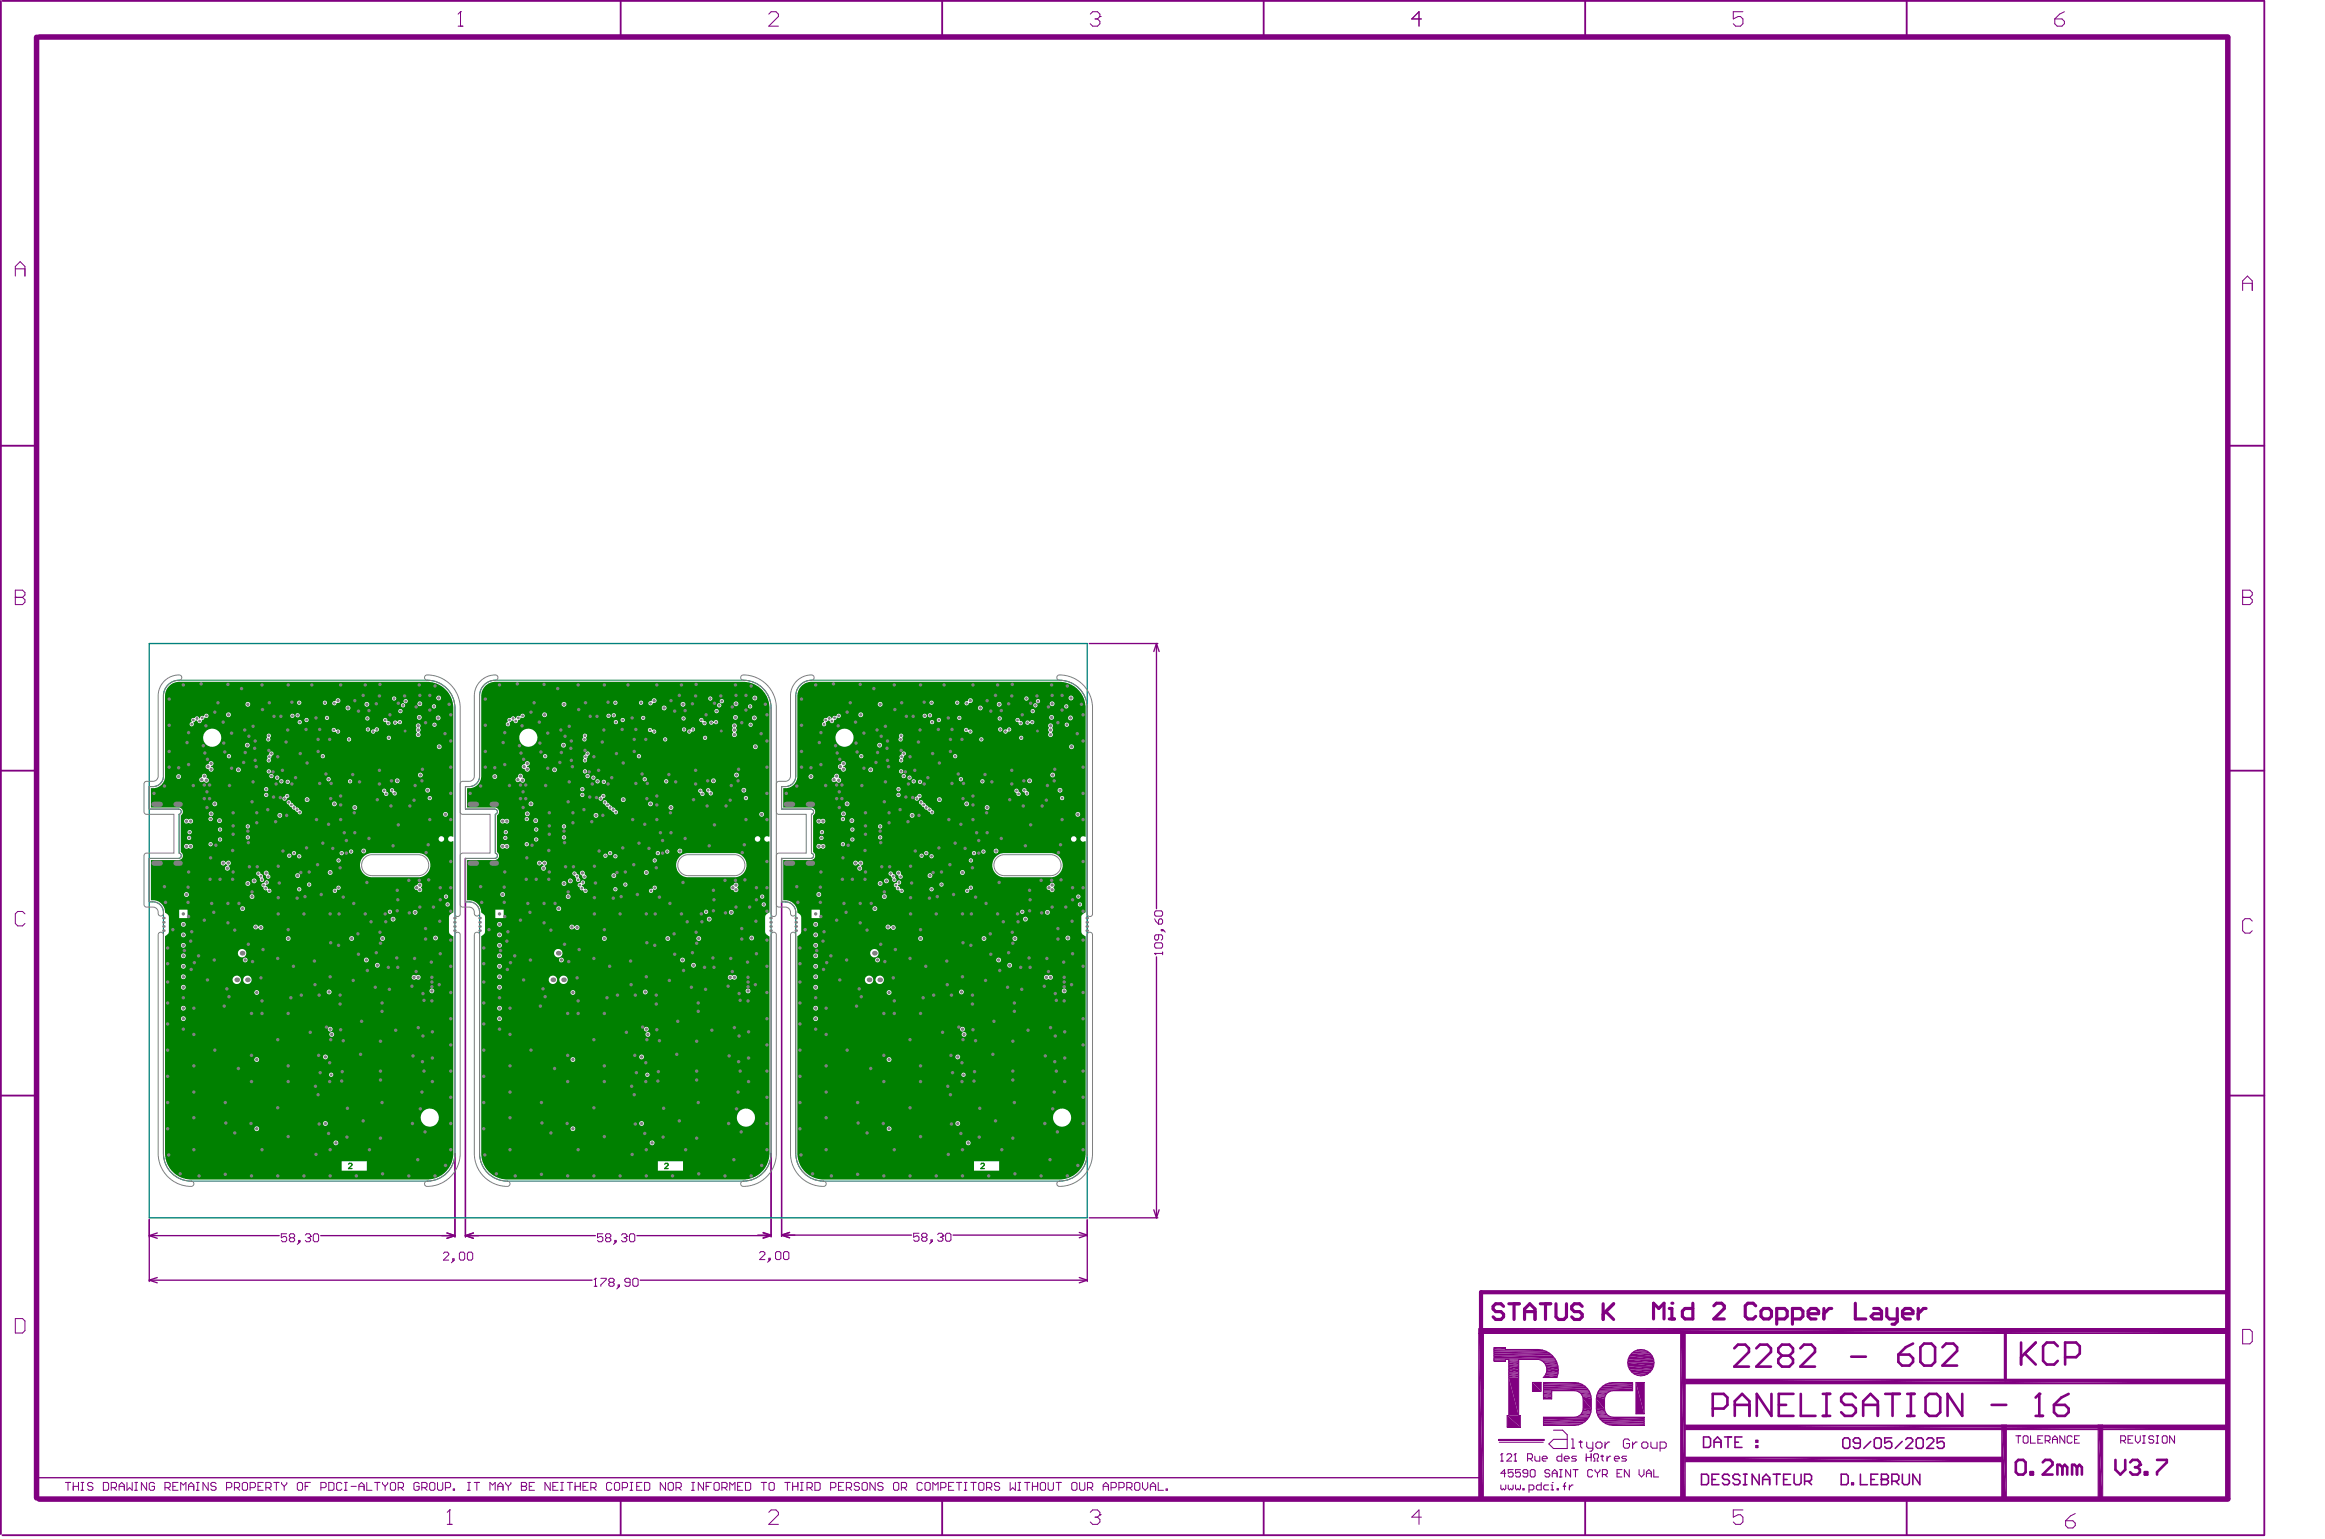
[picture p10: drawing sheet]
<svg xmlns="http://www.w3.org/2000/svg" width="738mm" height="489mm" viewBox="0 0 738 489" stroke-linecap="round" stroke-linejoin="round" font-family="sans-serif">
<g fill="#800080">
<path d="M469.4 475.7h1.5z"/>
<path d="M469.4 423.3h1.5z"/>
<path d="M478.4 449.4h.5z"/>
<path d="M477.9 431.6h1z"/>
<path d="M482.1 449.4h.5z"/>
</g>
<path d="M486.4 438.9h2.8M486.4 441.7h2.8M489.9 444.1h2.6" fill="none" stroke="#800080" stroke-width=".32"/>
<path d="M489.9 443.2h2.6M489.9 442.8h2.6" fill="none" stroke="#800080" stroke-width=".36"/>
<g fill="#800080">
<path d="M489.9 442.1h2.6v.5z"/>
<path d="M489.9 442.1l2.6 .5h-2.6z"/>
</g>
<path d="M489.9 442h2.6M489.9 441.8h2.6M489.9 441.6h2.6" fill="none" stroke="#800080" stroke-width=".32"/>
<g fill="#800080">
<path d="M506.7 447.3h2.6l.2 .8z"/>
<path d="M506.7 447.3l2.8 .8h-2.7z"/>
</g>
<path d="M506.8 443.2h2.7" fill="none" stroke="#800080" stroke-width=".36"/>
<g fill="#800080">
<path d="M533.5 475.7h1.4z"/>
<path d="M533.5 423.3h1.4z"/>
<path d="M635.4 475.7h1.5z"/>
<path d="M635.4 452.4h1.5z"/>
<path d="M666 475.7h1.5z"/>
<path d="M666 452.4h1.5z"/>
<path d="M486.4 438.9h2.8v2.8z"/>
<path d="M486.4 438.9l2.8 2.8h-2.8z"/>
<path d="M489.9 443.4h2.6v.7z"/>
<path d="M489.9 443.4l2.6 .7h-2.6z"/>
<path d="M506.7 444.1h2.6v3.2z"/>
<path d="M506.7 444.1l2.6 3.2h-2.6z"/>
<path d="M506.8 443.4h2.7l-.2 .7z"/>
<path d="M506.8 443.4l2.5 .7h-2.6z"/>
<path d="M635.4 452.4h1.5v23.3z"/>
<path d="M635.4 452.4l1.5 23.3h-1.5z"/>
<path d="M666 452.4h1.5v23.3z"/>
<path d="M666 452.4l1.5 23.3h-1.5z"/>
<path d="M469.4 423.3h1.5v52.4z"/>
<path d="M469.4 423.3l1.5 52.4h-1.5z"/>
<path d="M533.5 423.3h1.4v52.4z"/>
<path d="M533.5 423.3l1.4 52.4h-1.4z"/>
</g>
<path d="M478.4 453.1h4.2" fill="none" stroke="#800080" stroke-width=".32"/>
<g fill="#800080">
<path d="M478.9 436.1h3.2v.5z"/>
<path d="M478.9 436.1l3.2 .5h-3.2z"/>
</g>
<path d="M478.9 436h3.2" fill="none" stroke="#800080" stroke-width=".33"/>
<g fill="#800080">
<path d="M478.9 434.9h3.2v.9z"/>
<path d="M478.9 434.9l3.2 .9h-3.2z"/>
</g>
<path d="M478.9 434.9h3.2" fill="none" stroke="#800080" stroke-width=".32"/>
<g fill="#800080">
<path d="M478.9 434h3.2v.9z"/>
<path d="M478.9 434l3.2 .9h-3.2z"/>
</g>
<path d="M478.9 433.8h3.2" fill="none" stroke="#800080" stroke-width=".33"/>
<g fill="#800080">
<path d="M478.9 432.5h3.2v.6z"/>
<path d="M478.9 432.5l3.2 .6h-3.2z"/>
</g>
<g fill="none" stroke="#800080" stroke-width=".32">
<path d="M477.9 428.4h10.5M478.9 432.4h3.2M478.9 432.3h3.2M478.9 432h3.2M478.9 431.7h3.2M482.1 431.6h6.3M492.5 441.5h7.4M499.9 449.8h4.5M499.9 441.6h4.5M500.7 449.7h3.7M507.2 449.5h3.5M507.3 449.7h3.8"/>
<path d="M507.4 449.8h4.5"/>
</g>
<g fill="#800080">
<path d="M507 448.8h2.9l.5 .6z"/>
<path d="M507 448.8l3.4 .6h-3.2z"/>
</g>
<path d="M506.8 448.3h2.9M506.9 448.6h3M506.9 443.2h2.8M506.9 442.8h3" fill="none" stroke="#800080" stroke-width=".36"/>
<g fill="#800080">
<path d="M507.2 442.1h3.2l-.5 .5z"/>
<path d="M507.2 442.1l2.7 .5h-2.9z"/>
</g>
<path d="M519.3 438.9h2.6M519.8 436.7h2.1M507.2 442h3.5M507.3 441.8h3.8M507.4 441.6h4.5M519.3 448.9h2.6" fill="none" stroke="#800080" stroke-width=".32"/>
<path d="M518.8 436.5h4.2" fill="none" stroke="#800080" stroke-width=".42"/>
<path d="M518.8 429h4.2l.8 .7z" fill="#800080"/>
<path d="M518.8 428.8h4.2" fill="none" stroke="#800080" stroke-width=".42"/>
<path d="M519.8 428.5h2.1" fill="none" stroke="#800080" stroke-width=".32"/>
<g fill="#800080">
<path d="M478.9 436.6h3.2v.7z"/>
<path d="M478.9 436.6l3.2 .7h-3.2z"/>
<path d="M478.9 433.1h3.2v.6z"/>
<path d="M478.9 433.1l3.2 .6h-3.2z"/>
<path d="M519.3 438.9h2.6v10z"/>
<path d="M519.3 438.9l2.6 10h-2.6z"/>
<path d="M478.4 449.4h4.2v3.7z"/>
<path d="M478.4 449.4l4.2 3.7h-4.2z"/>
<path d="M478.9 437.3h3.2v12.1z"/>
<path d="M478.9 437.3l3.2 12.1h-3.2z"/>
</g>
<path d="M489.9 437.3h4.3M475.7 457.3h14.4M475.7 457h14.4" fill="none" stroke="#800080" stroke-width=".32"/>
<g fill="#800080">
<path d="M490.7 436.1h3.9l-.2 .5z"/>
<path d="M490.7 436.1l3.7 .5h-3.9z"/>
</g>
<path d="M490.7 436h3.9" fill="none" stroke="#800080" stroke-width=".33"/>
<g fill="#800080">
<path d="M491 434.9h3.7l-.1 .9z"/>
<path d="M491 434.9l3.6 .9h-3.7z"/>
</g>
<path d="M491 434.9h3.7" fill="none" stroke="#800080" stroke-width=".32"/>
<g fill="#800080">
<path d="M490.9 434h3.7l.1 .9z"/>
<path d="M490.9 434l3.8 .9h-3.7z"/>
</g>
<path d="M490.8 433.8h3.8" fill="none" stroke="#800080" stroke-width=".33"/>
<g fill="#800080">
<path d="M490 432.5h4.2l.2 .6z"/>
<path d="M490 432.5l4.4 .6h-3.9z"/>
</g>
<path d="M474.2 432.1h3.7M474.2 432h3.7M474.2 431.7h3.7M474.2 431.5h19.5M488.4 431.7h5.5M489.2 432h4.8M489.5 432.3h4.6M490 432.4h4.2" fill="none" stroke="#800080" stroke-width=".32"/>
<g fill="#800080">
<path d="M474.2 430.4h18.6l.8 1z"/>
<path d="M474.2 430.4l19.4 1h-19.4z"/>
<path d="M474.2 429h16.6l1.1 .6z"/>
<path d="M474.2 429l17.7 .6h-17.7z"/>
</g>
<path d="M474.2 428.8h16.6" fill="none" stroke="#800080" stroke-width=".4"/>
<path d="M474.2 428.5h15.4" fill="none" stroke="#800080" stroke-width=".32"/>
<g fill="#800080">
<path d="M474.2 427.9h3.7v.5z"/>
<path d="M474.2 427.9l3.7 .5h-3.7z"/>
</g>
<path d="M474.2 427.9h3.7M510.8 452.5h11.1M511.9 452.5h10" fill="none" stroke="#800080" stroke-width=".32"/>
<path d="M509.7 452.2h12.2" fill="none" stroke="#800080" stroke-width=".4"/>
<g fill="#800080">
<path d="M508.7 451.4h13.2v.6z"/>
<path d="M508.7 451.4l13.2 .6h-12.2z"/>
<path d="M507.9 450.5h14v.9z"/>
<path d="M507.9 450.5l14 .9h-13.2z"/>
</g>
<path d="M501.1 449.7h3.5M501.1 449.5h3.5M511.9 449.9h10" fill="none" stroke="#800080" stroke-width=".32"/>
<g fill="#800080">
<path d="M502 448.8h2.8l-.2 .6z"/>
<path d="M501.4 449.4l.6-.6 2.6 .6z"/>
</g>
<path d="M502 448.6h3M502.2 448.3h2.8" fill="none" stroke="#800080" stroke-width=".36"/>
<g fill="#800080">
<path d="M502.5 447.3h2.6l-.1 .8z"/>
<path d="M502.5 447.3l2.5 .8h-2.6z"/>
</g>
<path d="M511.9 441.5h6.3" fill="none" stroke="#800080" stroke-width=".32"/>
<g fill="#800080">
<path d="M507.9 440.9h10.3v.6z"/>
<path d="M507.9 440.9l10.3 .6h-10.7z"/>
</g>
<path d="M502 442.8h3M502.2 443.2h2.8" fill="none" stroke="#800080" stroke-width=".36"/>
<g fill="#800080">
<path d="M501.4 442.1h3.2l.2 .5z"/>
<path d="M501.4 442.1l3.4 .5h-2.8z"/>
</g>
<path d="M500.7 441.8h3.9M501.1 442h3.5" fill="none" stroke="#800080" stroke-width=".32"/>
<g fill="#800080">
<path d="M509.7 439.5h8.5v.6z"/>
<path d="M508.7 440.1l1-.6 8.5 .6z"/>
</g>
<path d="M509.7 439.3h8.5" fill="none" stroke="#800080" stroke-width=".4"/>
<path d="M510.8 439h7.4M511.9 438.9h6.3" fill="none" stroke="#800080" stroke-width=".32"/>
<g fill="#800080">
<path d="M517.9 435.6h5.9l-.8 .7z"/>
<path d="M517.9 435.6l5.1 .7h-4.2z"/>
<path d="M517.2 434.7h7.3l-.7 .9z"/>
<path d="M517.2 434.7l6.6 .9h-5.9z"/>
<path d="M516.8 433.7h8.1l-.4 1z"/>
<path d="M516.8 433.7l7.7 1h-7.3z"/>
<path d="M516.8 431.5h8.1l.2 1.1z"/>
<path d="M516.8 431.5l8.3 1.1h-8.4z"/>
<path d="M517.2 430.5h7.3l.4 1z"/>
<path d="M517.2 430.5l7.7 1h-8.1z"/>
<path d="M517.9 429.7l.9-.7 5 .7z"/>
</g>
<path d="M475.7 457.1h14.4" fill="none" stroke="#800080" stroke-width=".32"/>
<g fill="#800080">
<path d="M490.5 436.6h3.9l-.2 .7z"/>
<path d="M490.5 436.6l3.7 .7h-4.3z"/>
<path d="M490.5 433.1h3.9l.1 .6z"/>
<path d="M490.5 433.1l4 .6h-3.7z"/>
<path d="M474.2 429.6h17.7l.9 .8z"/>
<path d="M474.2 429.6l18.6 .8h-18.6z"/>
<path d="M507.5 449.9h14.4v.6z"/>
<path d="M507.5 449.9l14.4 .6h-14z"/>
<path d="M508.7 440.1h9.5v.8z"/>
<path d="M507.9 440.9l.8-.8 9.5 .8z"/>
<path d="M502.5 444.1h2.6v3.2z"/>
<path d="M502.5 444.1l2.6 3.2h-2.6z"/>
<path d="M502.4 443.4h2.6l.1 .7z"/>
<path d="M502.4 443.4l2.7 .7h-2.6z"/>
<path d="M516.7 432.6h8.4l-.2 1.1z"/>
<path d="M516.7 432.6l8.2 1.1h-8.1z"/>
<path d="M517.9 429.7h5.9l.7 .8z"/>
<path d="M517.9 429.7l6.6 .8h-7.3z"/>
</g>
<path d="M489.9 452.5h10M489.9 452.5h11.1" fill="none" stroke="#800080" stroke-width=".32"/>
<path d="M489.9 452.2h12.2" fill="none" stroke="#800080" stroke-width=".4"/>
<g fill="#800080">
<path d="M489.9 451.4h13.2l-1 .6z"/>
<path d="M489.9 451.4l12.2 .6h-12.2z"/>
<path d="M489.9 450.5h14l-.8 .9z"/>
<path d="M489.9 450.5l13.2 .9h-13.2z"/>
</g>
<path d="M489.9 449.9h10" fill="none" stroke="#800080" stroke-width=".32"/>
<g fill="#800080">
<path d="M489.9 440.9h14l.4 .6z"/>
<path d="M489.9 440.9l14.4 .6h-14.4z"/>
<path d="M489.9 439.5h12.2l1 .6z"/>
<path d="M489.9 439.5l13.2 .6h-13.2z"/>
</g>
<path d="M489.9 439.3h12.2" fill="none" stroke="#800080" stroke-width=".4"/>
<path d="M489.9 439h11.1M489.9 438.9h10" fill="none" stroke="#800080" stroke-width=".32"/>
<g fill="#800080">
<path d="M489.9 449.9h14.4l-.4 .6z"/>
<path d="M489.9 449.9l14 .6h-14z"/>
<path d="M489.9 440.1h13.2l.8 .8z"/>
<path d="M489.9 440.1l14 .8h-14z"/>
</g>
<path d="M534.9 464.1h100.5M534.9 462.6h100.5" fill="none" stroke="#800080" stroke-width=".32"/>
<g fill="#800080">
<path d="M534.9 462.6h100.5v1.5z"/>
<path d="M534.9 462.6l100.5 1.5h-100.5z"/>
</g>
<path d="M534.9 439.3h171.9M534.9 453.9h171.9M534.9 452.4h171.9" fill="none" stroke="#800080" stroke-width=".32"/>
<g fill="#800080">
<path d="M534.9 437.9h171.9v1.4z"/>
<path d="M534.9 437.9l171.9 1.4h-171.9z"/>
</g>
<path d="M469.4 423.3h237.4M534.9 437.9h171.9" fill="none" stroke="#800080" stroke-width=".32"/>
<g fill="#800080">
<path d="M469.4 421.9h237.4v1.4z"/>
<path d="M469.4 421.9l237.4 1.4h-237.4z"/>
</g>
<path d="M469.4 421.9h237.4" fill="none" stroke="#800080" stroke-width=".32"/>
<g fill="#800080">
<path d="M534.9 452.4h171.9v1.5z"/>
<path d="M534.9 452.4l171.9 1.5h-171.9z"/>
</g>
<g fill="none" stroke="#800080" stroke-width=".32">
<path d="M145.4 8.3h1.5M146.2 3.7h.1M146.2 3.7v4.6M146.2 3.7l-.8 .8M244 4.5l.8-.8h1.5l.8 .8v.8l-3.1 3h3.1M346.1 4.5l.7-.8h1.6l.7 .8v.8M347.6 6h.8M348.4 6l.7 .8v.7l-.7 .8h-1.6l-.7-.8M349.1 5.3h.1M349.1 5.3l-.7 .7M451.2 6h-3.1l2.3-2.3v4.6M553.2 3.7h-3v2.3l1.5-.7h.8l.7 .7v1.5l-.7 .8h-1.5l-.8-.8"/>
<path d="M652.2 6h2.3l.8 .8v.7l-.8 .8h-1.5l-.8-.8zM655.3 3.7l-1.5 .8-1.6 1.5M4.9 87.6v-3l1.5-1.5 1.5 1.5v3M4.9 85.4h3M711.9 92.2v-3l1.5-1.6 1.5 1.6v3M711.9 89.9h3M4.9 189.7h.1M4.9 187.4h2.3l.7 .7v.8l-.7 .8 .7 .7v.8l-.7 .7h-2.3zM4.9 189.7h2.3M711.9 189.7h.1M711.9 187.4h2.3l.7 .7v.8l-.7 .8 .7 .7v.8l-.7 .7h-2.3zM711.9 189.7h2.3"/>
<path d="M7.9 290.1l-.7-.7h-1.6l-.7 .7v3.1l.7 .8h1.6l.7-.8M366.5 289.6l.4-.4h1.7l.4 .4v.8l-.4 .5h-1.7l-.4-.5zM366.5 299.7l.4-.4h1.7l.4 .4v.9l-.4 .4h-1.7l-.4-.4zM366.5 291.7l.4 .9 .9 .8M367.8 292.1l.4-.4h.4l.4 .4v.9l-.4 .4h-.8zM367.8 296.8v1.2l-.5 .5h-.4l-.4-.5v-.8l.4-.4h1.7l.4 .4v.8l-.4 .5M368.6 295.1h.4v.4h-.4zM369 295.1l.9 .8M714.9 292.4l-.7-.7h-1.6l-.7 .7v3.1l.7 .7h1.6l.7-.7M366.5 302.7h.1M366.5 302.7h2.5M366.5 302.7l.4 .4"/>
<path d="M369 302.3v.8M91 391.7h-1.7v1.3l.8-.5h.5l.4 .5v.8l-.4 .4h-.9l-.4-.4M92.3 393l-.5-.5v-.4l.5-.4h.8l.4 .4v.4l-.4 .5M92.3 393l-.5 .4v.4l.5 .4h.8l.4-.4v-.4l-.4-.4M92.3 393h.8M94.8 393.8h.4v.4h-.4zM95.2 394.2l-.8 .9M96.9 392.1l.4-.4h.9l.4 .4v.4M97.8 393h.4M98.2 393l.4 .4v.4l-.4 .4h-.9l-.4-.4M98.6 392.5h.1M98.6 392.5l-.4 .5"/>
<path d="M99.4 392.1l.5-.4h.8l.4 .4v1.7l-.4 .4h-.8l-.5-.4zM140.7 397.9l.5-.4h.8l.4 .4v.5l-1.7 1.7h1.7M143.7 399.6h.4v.5h-.4zM145.8 397.9l.4-.4h.9l.4 .4v1.7l-.4 .5h-.9l-.4-.5zM148.4 397.9l.4-.4h.8l.4 .4v1.7l-.4 .5h-.8l-.4-.5zM191.4 391.7h-1.7v1.3l.8-.5h.4l.5 .5v.8l-.5 .4h-.8l-.4-.4M192.6 393l-.4-.5v-.4l.4-.4h.9l.4 .4v.4l-.4 .5M192.6 393l-.4 .4v.4l.4 .4h.9l.4-.4v-.4l-.4-.4M192.6 393h.9M195.2 393.8h.4v.4h-.4zM195.6 394.2l-.9 .9M197.3 392.1l.4-.4h.8l.5 .4v.4"/>
<path d="M198.1 393h.4M198.5 393l.5 .4v.4l-.5 .4h-.8l-.4-.4M199 392.5h.1M199 392.5l-.5 .5M200.2 391.7h.9l.4 .4v1.7l-.4 .4h-.9l-.4-.4v-1.7zM241.1 397.8l.4-.4h.9l.4 .4v.4l-1.7 1.7h1.7M244.1 399.5h.4v.4h-.4zM244.5 399.9l-.9 .8M246.2 397.8l.4-.4h.8l.5 .4v1.7l-.5 .4h-.8l-.4-.4zM248.7 397.8l.4-.4h.9l.4 .4v1.7l-.4 .4h-.9l-.4-.4zM291.7 391.5h-1.7v1.3l1.3-.4 .4 .4v.8l-.4 .5h-.9l-.4-.5M293 392.8l-.4-.4v-.4l.4-.5h.8l.4 .5v.4l-.4 .4"/>
<path d="M293 392.8l-.4 .4v.4l.4 .5h.8l.4-.5v-.4l-.4-.4M293 392.8h.8M295.5 393.6h.4v.5h-.4zM295.9 394.1l-.8 .8M297.6 392l.4-.5h.9l.4 .5v.4M298.5 392.8h.4M298.9 392.8l.4 .4v.4l-.4 .5h-.9l-.4-.5M299.3 392.4h.1M299.3 392.4l-.4 .4M300.6 391.5h.8l.5 .5v1.6l-.5 .5h-.8l-.4-.5v-1.6zM4.9 418.6h2.3l.7 .8v3l-.7 .8h-2.3zM144.1 400.1l-.8 .8"/>
<path d="M188.6 408.4h.8M189 405.8h.1M189 405.8v2.6M189 405.8l-.4 .5M190.7 405.8h1.7v.5l-1.7 1.6v.5M193.7 407.1l-.4 .4v.4l.4 .5h.8l.4-.5v-.4l-.4-.4M193.7 407.1l-.4-.4v-.4l.4-.5h.8l.4 .5v.4l-.4 .4M193.7 407.1h.8M196.2 407.9h.4v.5h-.4zM196.6 408.4l-.8 .8M200 407.1h-1.3l-.4-.4v-.4l.4-.5h.9l.4 .5v1.6l-.4 .5h-.9l-.4-.5M201.3 405.8h.8l.4 .5v1.6l-.4 .5h-.8l-.4-.5v-1.6z"/>
<path d="M469.4 423.3h237.4v-1.4h-237.4v53.8h1.5v-52.4M486.4 438.9h2.8v2.8h-2.8zM489.9 438.9h10a5.4 5.4 0 0 1 5.2 5.2 8.2 8.2 0 0 1-.7 5.7 5.3 5.3 0 0 1-4.5 2.7h-10v-2.6h10a2.72 2.72 0 0 0 2.6-2.6v-3.2a2.72 2.72 0 0 0-2.6-2.6h-7.4v2.6h-2.6zM491 434.9a3.3 3.3 0 0 0-2.6-3.3h-6.3v17.8h.5v3.7h-4.2v-3.7h.5v-17.8h-1v.5h-3.7v-4.2h3.7v.5h10.5a6.6 6.6 0 0 1 6.3 6.5M491 434.9h.1M491 434.9l-.1 .9-1 1.5h4.3l.5-2.4M494.7 434.9h.1M519.3 438.9h2.6v10h-2.6zM533.5 423.3v52.4h1.4v-52.4M534.9 437.9h171.9v1.4h-171.9M711.9 422.1h2.3l.7 .7v3.1l-.7 .7h-2.3zM475.7 457h14.4v.3h-14.4z"/>
<path d="M475.9 457.9h14M507.9 440.9a5.4 5.4 0 0 1 4-2h6.3v2.6h-6.3a2.72 2.72 0 0 0-2.6 2.6v3.2a2.72 2.72 0 0 0 2.6 2.6h10v2.6h-10a5.4 5.4 0 0 1-5.2-5.2 7.9 7.9 0 0 1 1.2-6.4zM534.9 452.4h171.9v1.5h-171.9M635.4 452.4v23.3h1.5v-23.3M666 452.4v23.3h1.5v-23.3M142.7 479.4h.1M142.7 479.4v4.6M142.7 479.4l-.7 .7M534.9 464.1h100.5M534.9 462.6h100.5M553.2 479.4h-3v2.3l1.5-.8h.8l.7 .8v1.5l-.7 .8h-1.5l-.8-.8M142 484h1.5"/>
<path d="M244 480.1l.8-.7h1.5l.8 .7v.8l-3.1 3.1h3.1M346.1 480.1l.7-.7h1.6l.7 .7v.8M347.6 481.7h.8M348.4 481.7l.7 .7v.8l-.7 .8h-1.6l-.7-.8M349.1 480.9h.1M349.1 480.9l-.7 .8M451.2 481.7h-3.1l2.3-2.3v4.6M655.7 482.8h2.3l.7 .8v.7l-.7 .8h-1.6l-.7-.8zM658.7 480.5l-1.5 .8-1.5 1.5"/>
<circle cx="520.9" cy="432.6" r="4.2"/>
</g>
<g fill="none" stroke="#800080" stroke-width=".42">
<path d="M345.8 204.3h21.7M367.1 204.3l-.9 2.5M367.1 204.3v84.2M367.1 204.3l.8 2.5M147.7 272.5v120.2M248.1 272.5v120M367.1 303.8v82.8M144.4 366.2v26.5M244.8 366.2v26.5M47.4 387.1v19.7M47.4 392.3h41.2M47.4 392.3l2.5 .8"/>
<path d="M49.9 391.4l-2.5 .9M101.8 392.3h42.6M141.9 391.4l2.5 .9M144.4 392.3l-2.5 .8M147.7 392.3h41.3M147.7 392.3l2.6 .8M150.3 391.4l-2.6 .9M202.2 392.3h42.6M240.5 392.1h4.3M242.2 391.3l2.6 .8M242.2 391.4l2.6 .9M244.8 392.1l-2.6 .9"/>
<path d="M244.8 392.3l-2.6 .8M248.1 392.1h41.2M248.1 392.1l2.5 .9M250.6 391.3l-2.5 .8M302.5 392.1h42.6M342.6 391.3l2.5 .8M345.1 387.3v19.5M345.1 392.1l-2.5 .9M345.8 386.6h21.7M366.2 384.1l.9 2.5M367.9 384.1l-.8 2.5M47.4 406.4l2.5 .9"/>
<path d="M47.4 406.4h140.5M49.9 405.6l-2.5 .8M203.2 406.4h141.9M342.6 405.6l2.5 .8M345.1 406.4l-2.5 .9M12.4 469.1h457.4"/>
</g>
<g fill="none" stroke="#800080" stroke-width=".58">
<path d="M.3 .3v486.7M.8 .3h717.9M197 .3v11.4M299.1 .3v11.4M401.1 .3v11.4M503.2 .3v11.4M605.2 .3v11.4M718.7 .4v486.9M.3 141.5h11.4M707.3 141.5h11.4M.3 244.7h11.4M707.3 244.7h11.4"/>
<path d="M.3 347.8h11.4M707.3 347.8h11.4M197 475.9v11.5M299.1 475.9v11.5M401.1 475.9v11.5M503.2 475.9v11.5M605.2 475.9v11.5M.8 487.4h717.9"/>
</g>
<path d="M706.8 410.3h-236.7v12.6" fill="none" stroke="#800080" stroke-width="1.3"/>
<path d="M636.5 422.4v15.8" fill="none" stroke="#800080" stroke-width="1"/>
<path d="M11.6 11.8v463.7M12.4 11.7h694.8M707.2 12v463.7M12.4 475.9h694.8" fill="none" stroke="#800080" stroke-width="1.8"/>
<g fill="none" stroke="#800080" stroke-width=".33">
<path d="M493.1 454.1h2.9l1.5 1.4v4.4h-4.4l-1.4-1.5 1.4-1.4h4.4M498.8 459.8h1M498.8 456.9h.5v2.9M501.2 457.8h1M501.7 457.3v2l.5 .5M503.7 457.8v1.5l.4 .5h1.5M505.6 457.8v2.4l-.5 .5h-.5M507.1 457.8h.9l.5 .5v1l-.5 .5h-.9l-.5-.5v-1zM509.5 457.8v2M510.9 457.8h-.4l-1 1M517.2 457.3l-.4-.4h-1l-.5 .4v2l.5 .5h1l.4-.5v-1h-.9M518.2 457.8v2"/>
<path d="M519.7 457.8h-.5l-1 1M521.1 458.3l.5-.5h1l.5 .5v1l-.5 .5h-1l-.5-.5zM524 457.8v1.5l.5 .5h1.5v-2M527 459.8h1.4l.5-.5v-1l-.5-.5h-1.4v2.9M673.2 457.4h1.1l.4-.4v-.8l-.4-.4h-1.1v2.4M673.9 457.4l.8 .8M675.5 457h.8M677 455.8h-1.5v2.4h1.5M677.8 455.8v1.6l.8 .8 .8-.8v-1.6M680.1 455.8h.8M680.1 458.2h.8M680.5 455.8v2.4"/>
<path d="M683.6 456.2l-.3-.4h-.8l-.4 .4v.4l.4 .4h.8l.3 .4v.4l-.3 .4h-.8l-.4-.4M684.4 455.8h.8M684.4 458.2h.8M684.8 455.8v2.4M686.7 455.8h.8l.4 .4v1.6l-.4 .4h-.8l-.3-.4v-1.6zM690.2 455.8v2.4l-1.5-2.4v2.4"/>
</g>
<path d="M587.6 430.7h4.7M671.5 463.5v3.1l1.5 1.5 1.6-1.5v-3.1M676.2 464.3l.7-.8h1.6l.8 .8v.7" fill="none" stroke="#800080" stroke-width=".83"/>
<circle cx="679.3" cy="465" r=".42" fill="#800080"/>
<path d="M677.7 465.8h.8M678.5 465.8l.8 .8v.8l-.8 .7h-1.6l-.7-.7M679.3 465l-.8 .8M680.8 467.4h.8v.7h-.8zM684.7 463.5h3.1v.8l-3.1 3.1v.7" fill="none" stroke="#800080" stroke-width=".83"/>
<path d="M476.4 471.5v1.1l.4 .4 .4-.4 .4 .4 .4-.4v-1.1M478.7 471.5v1.1l.4 .4 .4-.4 .4 .4 .4-.4v-1.1M481.1 471.5v1.1l.4 .4 .3-.4 .4 .4 .4-.4v-1.1M483.4 472.6h.4v.4h-.4zM485.3 473h1.2l.4-.4v-.8l-.4-.3h-1.2v2.3M489.2 470.7v2.3h-1.1l-.4-.4v-.8l.4-.3h1.1M491.6 471.5h-1.2l-.4 .3v.8l.4 .4h1.2M492.3 473h.8M492.3 471.5h.4v1.5" fill="none" stroke="#800080" stroke-width=".33"/>
<circle cx="492.7" cy="470.7" r=".17" fill="#800080"/>
<g fill="none" stroke="#800080" stroke-width=".33">
<path d="M476.3 463.9h.8M476.7 461.5v2.4M478 467.7h-1.6l1.2-1.1v2.3M480.3 466.6h-1.6v1.1l1.2-.4 .4 .4v.8l-.4 .4h-.8l-.4-.4M482.6 466.6h-1.5v1.1l1.1-.4 .4 .4v.8l-.4 .4h-.7l-.4-.4M485 467.7h-1.2l-.4-.4v-.3l.4-.4h.8l.4 .4v1.5l-.4 .4h-.8l-.4-.4M485.7 467l.4-.4h.8l.4 .4v1.5l-.4 .4h-.8l-.4-.4zM491.9 467l-.3-.4h-.8l-.4 .4v.3l.4 .4h.8l.3 .4v.4l-.3 .4h-.8l-.4-.4M492.7 468.9v-1.6l.8-.7 .8 .7v1.6M492.7 467.7h1.6M494.3 472.6h.4v.4h-.4zM495 466.6h.8"/>
<path d="M495 468.9h.8M495.4 466.6v2.3M496.2 471.8h.8M497 470.7l-.4 .4v1.9M498.2 471.5v1.5M498.5 466.6v2.3l-1.5-2.3v2.3M499.3 471.5h-.4l-.7 .7M499.3 466.6h1.6M500.1 466.6v2.3M505.5 467l-.4-.4h-.7l-.4 .4v1.5l.4 .4h.7l.4-.4M506.3 466.6v.4l.8 .7M507.1 467.7v1.2"/>
<path d="M507.9 466.6v.4l-.8 .7M508.6 468.1h1.2l.4-.4v-.7l-.4-.4h-1.2v2.3M509.4 468.1l.8 .8M513.3 467.7h.8M514.8 466.6h-1.5v2.3h1.5M517.2 466.6v2.3l-1.6-2.3v2.3M520.3 466.6v1.5l.8 .8 .7-.8v-1.5M522.6 467.7h1.6M522.6 468.9v-1.6l.8-.7 .8 .7v1.6M524.9 466.6v2.3h1.6"/>
</g>
<g fill="none" stroke="#800080" stroke-width=".5">
<path d="M540.7 456.2h1.7l.6 .6v2.2l-.6 .5h-1.7zM544.1 459.5v-2.2l1.1-1.1 1.1 1.1v2.2M544.1 457.9h2.2M547.4 456.2h2.2M548.5 456.2v3.3M550.7 457.9h1.1M553 456.2h-2.3v3.3h2.3M557.4 459h.5v.5h-.5zM557.4 457.3h.5v.6h-.5zM540.1 468h1.7l.5 .6v2.2l-.5 .6h-1.7zM543.4 469.7h1.1M545.6 468h-2.2v3.4h2.2"/>
<path d="M549 468.6l-.6-.6h-1.1l-.5 .6v.5l.5 .6h1.1l.6 .5v.6l-.6 .6h-1.1l-.5-.6M552.3 468.6l-.6-.6h-1.1l-.5 .6v.5l.5 .6h1.1l.6 .5v.6l-.6 .6h-1.1l-.5-.6M553.4 471.4h1.1M553.4 468h1.1M554 468v3.4M558.4 468v3.4l-2.2-3.4v3.4M559.5 469.7h2.2M559.5 471.4v-2.3l1.1-1.1 1.1 1.1v2.3M562.8 468h2.3M563.9 468v3.4M566.2 469.7h1.1M568.4 468h-2.2v3.4h2.2"/>
<path d="M569.5 468v2.8l.5 .6h1.2l.5-.6v-2.8M572.8 470.2h1.7l.5-.5v-1.1l-.5-.6h-1.7v3.4M573.9 470.2l1.1 1.2"/>
</g>
<circle cx="476.7" cy="461.5" r=".17" fill="#800080"/>
<path d="M476.7 461.5l-.4 .4M478.3 461.9l.4-.4h.7l.4 .4v.4l-1.5 1.6h1.5M480.6 463.9h.8M481 461.5v2.4" fill="none" stroke="#800080" stroke-width=".33"/>
<circle cx="481" cy="461.5" r=".17" fill="#800080"/>
<g fill="none" stroke="#800080" stroke-width=".33">
<path d="M481 461.5l-.4 .4M484.9 463.1h1.1l.4-.4v-.8l-.4-.4h-1.1v2.4M485.7 463.1l.7 .8M487.2 462.3v1.2l.4 .4h1.2v-1.6M489.5 463.1h1.6v-.4l-.4-.4h-.8l-.4 .4v.8l.4 .4h.8M495.8 461.5v2.4h-1.2l-.4-.4v-.8l.4-.4h1.2M496.5 463.1h1.6v-.4l-.4-.4h-.8l-.4 .4v.8l.4 .4h.8M500.4 462.3h-1.2l-.3 .4 .3 .4h.8l.4 .4-.4 .4h-1.1M503.5 461.5v2.4M503.5 462.7h1.6M505.1 461.5v2.4M505.8 463.9h.4v-.8l-.4-.4v-.8l.4-.4h.8l.4 .4v.8l-.4 .4v.8h.4"/>
<path d="M508.2 462.3h.8M508.6 461.9v1.6l.4 .4M510.1 462.3v1.6M511.3 462.3h-.4l-.8 .8M512.4 463.1h1.6v-.4l-.4-.4h-.8l-.4 .4v.8l.4 .4h.8M516.3 462.3h-1.1l-.4 .4 .4 .4h.7l.4 .4-.4 .4h-1.1"/>
</g>
<path d="M550.5 428.1l1.2-1.2h2.3l1.2 1.2v1.1l-4.7 4.7h4.7M557.5 428.1l1.2-1.2h2.3l1.1 1.2v1.1l-4.6 4.7h4.6M565.6 430.4l-1.1 1.1v1.2l1.1 1.2h2.4l1.1-1.2v-1.2l-1.1-1.1M565.6 430.4l-1.1-1.2v-1.1l1.1-1.2h2.4l1.1 1.2v1.1l-1.1 1.2M565.6 430.4h2.4M571.5 428.1l1.1-1.2h2.4l1.1 1.2v1.1l-4.6 4.7h4.6" fill="none" stroke="#800080" stroke-width=".83"/>
<path d="M477.3 414.7l-.9-.8h-1.6l-.9 .8v.9l.9 .8h1.6l.9 .8v.9l-.9 .8h-1.6l-.9-.8M478.9 413.9h3.4M480.6 413.9v5M483.9 416.4h3.4M483.9 418.9v-3.3l1.7-1.7 1.7 1.7v3.3M488.9 413.9h3.3M490.6 413.9v5M493.9 413.9v4.2l.8 .8h1.7l.8-.8v-4.2M502.2 414.7l-.8-.8h-1.7l-.8 .8v.9l.8 .8h1.7l.8 .8v.9l-.8 .8h-1.7l-.8-.8M508.9 413.9v5M509.7 416.4l2.5 2.5M512.2 413.9l-3.3 3.3" fill="none" stroke="#800080" stroke-width="1"/>
<path d="M584.4 468h1.7l.6 .6v2.2l-.6 .5h-1.7zM587.8 470.8h.5v.5h-.5zM590.5 468v3.3h2.3M593.9 469.7h1.1M596.1 468h-2.2v3.3h2.2M597.2 468v3.3h1.7l.5-.5v-.6l-.5-.5h-1.7" fill="none" stroke="#800080" stroke-width=".5"/>
<circle cx="597.2" cy="469.7" r=".25" fill="#800080"/>
<g fill="none" stroke="#800080" stroke-width=".5">
<path d="M585 457.1l.5-.6h1.1l.6 .6v2.2l-.6 .5h-1.1l-.5-.5zM590.5 458.2h-1.7l-.5-.6v-.5l.5-.6h1.1l.6 .6v2.2l-.6 .5h-1.1l-.5-.5M593.8 457.6l-2.2 2.2M594.9 457.1l.6-.6h1.1l.6 .6v2.2l-.6 .5h-1.1l-.6-.5zM600.5 456.5h-2.2v1.7l1.1-.6h.5l.6 .6v1.1l-.6 .5h-1.1l-.5-.5M603.8 457.6l-2.2 2.2M604.9 457.1l.6-.6h1.1l.5 .6v.5l-2.2 2.2h2.2M608.2 457.1l.6-.6h1.1l.6 .6v2.2l-.6 .5h-1.1l-.6-.5zM611.6 457.1l.5-.6h1.1l.6 .6v.5l-2.2 2.2h2.2M617.1 456.5h-2.2v1.7l1.1-.6h.6l.5 .6v1.1l-.5 .5h-1.1l-.6-.5M597.2 468h1.7l.5 .6v.5l-.5 .6h-1.7M600.5 470.2h1.7l.5-.5v-1.1l-.5-.6h-1.7v3.3"/>
<path d="M601.6 470.2l1.1 1.1M603.9 468v2.8l.5 .5h1.1l.6-.5v-2.8M609.4 468v3.3l-2.2-3.3v3.3"/>
</g>
<g fill="none" stroke="#800080" stroke-width=".33">
<path d="M639.9 455.8h1.5M640.7 455.8v2.4M642.6 455.8h.8l.4 .4v1.6l-.4 .4h-.8l-.4-.4v-1.6zM644.5 455.8v2.4h1.6M646.9 457h.7M648.4 455.8h-1.5v2.4h1.5M649.2 457.4h1.2l.3-.4v-.8l-.3-.4h-1.2v2.4M650 457.4l.7 .8M651.5 457h1.6M651.5 458.2v-1.6l.8-.8 .8 .8v1.6M655.4 455.8v2.4l-1.6-2.4v2.4M657.7 456.2l-.4-.4h-.7l-.4 .4v1.6l.4 .4h.7l.4-.4"/>
<path d="M658.5 457h.8M660.1 455.8h-1.6v2.4h1.6"/>
</g>
<g fill="none" stroke="#800080" stroke-width=".83">
<path d="M602.6 430h3.5l1.2 1.2v1.2l-1.2 1.1h-2.3l-1.2-1.1zM607.3 426.6l-2.4 1.1-2.3 2.3M609.6 427.7l1.1-1.1h2.4l1.1 1.1v4.7l-1.1 1.1h-2.4l-1.1-1.1zM616.6 427.7l1.1-1.1h2.4l1.1 1.1v1.2l-4.6 4.6h4.6M641.5 426.2v7M642.7 429.7l3.5 3.5M646.2 426.2l-4.7 4.7M653.2 427.4l-1.2-1.2h-2.3l-1.2 1.2v4.6l1.2 1.2h2.3l1.2-1.2M655.5 430.9h3.5l1.2-1.2v-2.3l-1.2-1.2h-3.5v7M543.7 447.2h3.5l1.1-1.2v-2.3l-1.1-1.2h-3.5v7M550.7 449.5v-4.6l2.3-2.4 2.3 2.4v4.6M550.7 446h4.6"/>
<path d="M562.3 442.5v7l-4.7-7v7M564.6 446h2.4M569.3 442.5h-4.7v7h4.7M571.6 442.5v7h4.7M578.6 442.5h2.3M578.6 449.5h2.3M579.8 442.5v7M589.1 443.7l-1.2-1.2h-2.3l-1.2 1.2v1.2l1.2 1.1h2.3l1.2 1.2v1.2l-1.2 1.1h-2.3l-1.2-1.1M591.4 446h4.7M591.4 449.5v-4.6l2.3-2.4 2.4 2.4v4.6M598.4 442.5h4.7M600.7 442.5v7"/>
<path d="M605.4 442.5h2.3M605.4 449.5h2.3M606.6 442.5v7M611.2 443.7l1.2-1.2h2.3l1.2 1.2v4.7l-1.2 1.1h-2.3l-1.2-1.1zM622.9 442.5v7l-4.7-7v7M632.2 446h4.6M646.2 449.5h2.3M647.3 442.5v7M639.9 464.3l.8-.8h1.5l.8 .8v3.1l-.8 .7h-1.5l-.8-.7zM644.5 467.4h.8v.7h-.8zM648.4 464.3l.8-.8h1.5l.8 .8v.7l-3.1 3.1h3.1M654.6 465.8l-.8-.8h-.7v3.1"/>
<path d="M654.6 465.8v2.3M654.6 465.8l.8-.8 .8 .8v2.3M659.3 465.8l-.8-.8h-.8v3.1M659.3 465.8v2.3M659.3 465.8l.8-.8 .7 .8v2.3"/>
</g>
<g fill="none" stroke="#800080" stroke-width=".32">
<path d="M20.8 470.6h1.6M21.6 470.6v2.5M23.2 470.6v2.5M23.2 471.9h1.7M24.9 470.6v2.5M25.7 470.6h.9M25.7 473.1h.9M26.2 470.6v2.5M29.5 471.1l-.4-.5h-.9l-.4 .5v.4l.4 .4h.9l.4 .4v.4l-.4 .4h-.9l-.4-.4M32.8 470.6h1.3l.4 .5v1.6l-.4 .4h-1.3zM35.3 472.3h1.3l.4-.4v-.8l-.4-.5h-1.3v2.5M36.1 472.3l.9 .8"/>
<path d="M37.8 471.9h1.7M37.8 473.1v-1.6l.8-.9 .9 .9v1.6M40.3 470.6v2.5l.8-.8 .9 .8v-2.5M42.8 470.6h.8M42.8 473.1h.8M43.2 470.6v2.5M46.5 470.6v2.5l-1.6-2.5v2.5M49 471.1l-.4-.5h-.8l-.4 .5v1.6l.4 .4h.8l.4-.4v-.8h-.8M52.4 472.3h1.2l.4-.4v-.8l-.4-.5h-1.2v2.5M53.2 472.3l.8 .8M54.9 471.9h.8M56.5 470.6h-1.6v2.5h1.6"/>
<path d="M57.4 473.1v-2.5l.8 .9 .8-.9v2.5M59.8 471.9h1.7M59.8 473.1v-1.6l.9-.9 .8 .9v1.6M62.3 470.6h.9M62.3 473.1h.9M62.8 470.6v2.5M66.1 470.6v2.5l-1.7-2.5v2.5M68.6 471.1l-.4-.5h-.9l-.4 .5v.4l.4 .4h.9l.4 .4v.4l-.4 .4h-.9l-.4-.4M71.9 472.3h1.3l.4-.4v-.8l-.4-.5h-1.3v2.5M74.4 472.3h1.3l.4-.4v-.8l-.4-.5h-1.3v2.5M75.2 472.3l.9 .8M76.9 471.1l.4-.5h.9l.4 .5v1.6l-.4 .4h-.9l-.4-.4z"/>
<path d="M79.4 472.3h1.2l.5-.4v-.8l-.5-.5h-1.2v2.5M81.9 471.9h.8M83.6 470.6h-1.7v2.5h1.7M84.4 472.3h1.2l.5-.4v-.8l-.5-.5h-1.2v2.5M85.2 472.3l.9 .8M86.9 470.6h1.6M87.7 470.6v2.5M89.4 470.6v.5l.8 .8M90.2 471.9v1.2M91 470.6v.5l-.8 .8M94.4 471.1l.4-.5h.8l.4 .5v1.6l-.4 .4h-.8l-.4-.4zM96.9 471.9h.8"/>
<path d="M98.5 470.6h-1.6v2.5M101.9 472.3h1.2l.4-.4v-.8l-.4-.5h-1.2v2.5M104.4 470.6h1.2l.4 .5v1.6l-.4 .4h-1.2zM108.5 471.1l-.4-.5h-.8l-.4 .5v1.6l.4 .4h.8l.4-.4M109.3 470.6h.9M109.3 473.1h.9M109.8 470.6v2.5M111.4 471.9h1.7M113.9 471.9h1.7M113.9 473.1v-1.6l.9-.9 .8 .9v1.6M116.4 470.6v2.5h1.7M118.9 470.6h1.7"/>
<path d="M119.7 470.6v2.5M121.4 470.6v.5l.8 .8M122.2 471.9v1.2M123.1 470.6v.5l-.9 .8M123.9 471.1l.4-.5h.9l.4 .5v1.6l-.4 .4h-.9l-.4-.4zM126.4 472.3h1.2l.5-.4v-.8l-.5-.5h-1.2v2.5M127.2 472.3l.9 .8M133.1 471.1l-.5-.5h-.8l-.4 .5v1.6l.4 .4h.8l.5-.4v-.8h-.9M133.9 472.3h1.2l.5-.4v-.8l-.5-.5h-1.2v2.5M134.7 472.3l.9 .8M136.4 471.1l.4-.5h.8l.4 .5v1.6l-.4 .4h-.8l-.4-.4zM138.9 470.6v2.1l.4 .4h.8l.4-.4v-2.1"/>
<path d="M141.4 472.3h1.2l.4-.4v-.8l-.4-.5h-1.2v2.5M143.9 472.7h.4v.4h-.4zM148.4 470.6h.9M148.4 473.1h.9M148.9 470.6v2.5M150.5 470.6h1.7M151.4 470.6v2.5M155.5 473.1v-2.5l.8 .9 .9-.9v2.5M158 471.9h1.7M158 473.1v-1.6l.8-.9 .9 .9v1.6M160.5 470.6v.5l.8 .8M161.3 471.9v1.2"/>
<path d="M162.2 470.6v.5l-.9 .8M165.5 471.9h.1M165.5 470.6h1.2l.5 .5v.4l-.5 .4 .5 .4v.4l-.5 .4h-1.2zM165.5 471.9h1.2M168 471.9h.8M169.7 470.6h-1.7v2.5h1.7M174.7 470.6v2.5l-1.7-2.5v2.5M175.5 471.9h.8M177.1 470.6h-1.6v2.5h1.6M178 470.6h.8M178 473.1h.8M178.4 470.6v2.5"/>
<path d="M180.1 470.6h1.6M180.9 470.6v2.5M182.6 471.9h1.6M182.6 470.6v2.5M184.2 470.6v2.5M185 471.9h.9M186.7 470.6h-1.7v2.5h1.7M187.5 472.3h1.3l.4-.4v-.8l-.4-.5h-1.3v2.5M188.4 472.3l.8 .8M194.2 471.1l-.4-.5h-.8l-.5 .5v1.6l.5 .4h.8l.4-.4M195 471.1l.4-.5h.9l.4 .5v1.6l-.4 .4h-.9l-.4-.4zM197.5 472.3h1.3l.4-.4v-.8l-.4-.5h-1.3v2.5"/>
<path d="M200 470.6h.9M200 473.1h.9M200.4 470.6v2.5M202.1 471.9h.8M203.8 470.6h-1.7v2.5h1.7M204.6 470.6h1.2l.5 .5v1.6l-.5 .4h-1.2zM211.3 470.6v2.5l-1.7-2.5v2.5M212.5 470.6h.8l.4 .5v1.6l-.4 .4h-.8l-.4-.4v-1.6zM214.6 472.3h1.2l.4-.4v-.8l-.4-.5h-1.2v2.5M215.4 472.3l.8 .8M219.6 470.6h.8M219.6 473.1h.8"/>
<path d="M220 470.6v2.5M223.3 470.6v2.5l-1.6-2.5v2.5M224.1 471.9h.9M225.8 470.6h-1.7v2.5M226.6 471.1l.5-.5h.8l.4 .5v1.6l-.4 .4h-.8l-.5-.4zM229.1 472.3h1.3l.4-.4v-.8l-.4-.5h-1.3v2.5M230 472.3l.8 .8M231.6 473.1v-2.5l.9 .9 .8-.9v2.5M234.1 471.9h.9M235.8 470.6h-1.7v2.5h1.7M236.6 470.6h1.3l.4 .5v1.6l-.4 .4h-1.3zM241.6 470.6h1.7"/>
<path d="M242.4 470.6v2.5M244.1 471.1l.4-.5h.9l.4 .5v1.6l-.4 .4h-.9l-.4-.4zM249.1 470.6h1.7M249.9 470.6v2.5M251.6 471.9h1.7M251.6 470.6v2.5M253.3 470.6v2.5M254.1 470.6h.8M254.1 473.1h.8M254.5 470.6v2.5M256.2 472.3h1.2l.4-.4v-.8l-.4-.5h-1.2v2.5M257 472.3l.8 .8"/>
<path d="M258.7 470.6h1.2l.4 .5v1.6l-.4 .4h-1.2zM263.7 472.3h1.2l.4-.4v-.8l-.4-.5h-1.2v2.5M266.2 471.9h.8M267.8 470.6h-1.6v2.5h1.6M268.7 472.3h1.2l.4-.4v-.8l-.4-.5h-1.2v2.5M269.5 472.3l.8 .8M272.8 471.1l-.4-.5h-.8l-.5 .5v.4l.5 .4h.8l.4 .4v.4l-.4 .4h-.8l-.5-.4M273.6 471.1l.5-.5h.8l.4 .5v1.6l-.4 .4h-.8l-.5-.4zM277.8 470.6v2.5l-1.7-2.5v2.5M280.3 471.1l-.4-.5h-.8l-.5 .5v.4l.5 .4h.8l.4 .4v.4l-.4 .4h-.8l-.5-.4M283.6 471.1l.4-.5h.9l.4 .5v1.6l-.4 .4h-.9l-.4-.4zM286.1 472.3h1.3l.4-.4v-.8l-.4-.5h-1.3v2.5"/>
<path d="M287 472.3l.8 .8M292.8 471.1l-.4-.5h-.9l-.4 .5v1.6l.4 .4h.9l.4-.4M293.6 471.1l.4-.5h.9l.4 .5v1.6l-.4 .4h-.9l-.4-.4zM296.1 473.1v-2.5l.8 .9 .9-.9v2.5M298.6 472.3h1.2l.5-.4v-.8l-.5-.5h-1.2v2.5M301.1 471.9h.8M302.8 470.6h-1.7v2.5h1.7M303.6 470.6h1.7M304.4 470.6v2.5M306.1 470.6h.8M306.1 473.1h.8M306.5 470.6v2.5"/>
<path d="M308.2 470.6h1.6M309 470.6v2.5M310.7 471.1l.4-.5h.8l.4 .5v1.6l-.4 .4h-.8l-.4-.4zM313.2 472.3h1.2l.4-.4v-.8l-.4-.5h-1.2v2.5M314 472.3l.8 .8M317.3 471.1l-.4-.5h-.8l-.4 .5v.4l.4 .4h.8l.4 .4v.4l-.4 .4h-.8l-.4-.4M320.6 470.6v2.5l.9-.8 .8 .8v-2.5M323.1 470.6h.9M323.1 473.1h.9M323.6 470.6v2.5M325.2 470.6h1.7M326.1 470.6v2.5"/>
<path d="M327.7 471.9h1.7M327.7 470.6v2.5M329.4 470.6v2.5M330.2 471.1l.4-.5h.9l.4 .5v1.6l-.4 .4h-.9l-.4-.4zM332.7 470.6v2.1l.4 .4h.9l.4-.4v-2.1M335.2 470.6h1.7M336 470.6v2.5M340.2 471.1l.4-.5h.8l.5 .5v1.6l-.5 .4h-.8l-.4-.4zM342.7 470.6v2.1l.4 .4h.8l.5-.4v-2.1M345.2 472.3h1.2l.5-.4v-.8l-.5-.5h-1.2v2.5M346 472.3l.9 .8M350.2 471.9h1.6"/>
<path d="M350.2 473.1v-1.6l.8-.9 .8 .9v1.6M352.7 472.3h1.2l.4-.4v-.8l-.4-.5h-1.2v2.5M355.2 472.3h1.2l.4-.4v-.8l-.4-.5h-1.2v2.5M357.7 472.3h1.2l.4-.4v-.8l-.4-.5h-1.2v2.5M358.5 472.3l.8 .8M360.2 471.1l.4-.5h.8l.4 .5v1.6l-.4 .4h-.8l-.4-.4zM362.7 470.6v1.7l.8 .8 .8-.8v-1.7M365.2 471.9h1.6M365.2 473.1v-1.6l.8-.9 .8 .9v1.6M367.6 470.6v2.5h1.7M370.1 472.7h.5v.4h-.5z"/>
</g>
<circle cx="647.3" cy="442.5" r=".42" fill="#800080"/>
<path d="M647.3 442.5l-1.1 1.2M652 446h3.5l1.1 1.2v1.2l-1.1 1.1h-2.4l-1.1-1.1zM656.6 442.5l-2.3 1.2-2.3 2.3" fill="none" stroke="#800080" stroke-width=".83"/>
<path d="M524.9 418.7v-5l1.6 1.7 1.7-1.7v5M529.9 418.7h1.6M529.9 415.4h.8v3.3" fill="none" stroke="#800080" stroke-width="1"/>
<circle cx="530.7" cy="413.7" r=".5" fill="#800080"/>
<g fill="none" stroke="#800080" stroke-width="1">
<path d="M537.3 413.7v5h-2.4l-.9-.8v-1.7l.9-.8h2.4M544 414.6l.8-.9h1.7l.8 .9v.8l-3.3 3.3h3.3M557.3 414.6l-.8-.9h-1.7l-.8 .9v3.3l.8 .8h1.7l.8-.8M559 416.2l.8-.8h1.7l.8 .8v1.7l-.8 .8h-1.7l-.8-.8zM564 418.7h2.5l.8-.8v-1.7l-.8-.8h-2.5v5M569 418.7h2.5l.8-.8v-1.7l-.8-.8h-2.5v5M574 417.1h3.3v-.9l-.9-.8h-1.6l-.8 .8v1.7l.8 .8h1.6M578.9 415.4v3.3M581.4 415.4h-.8l-1.7 1.7M588.9 413.7v5h3.4M594.7 415.4h1.7l.8 .8v2.5h-2.5l-.8-.8 .8-.8h2.5M598.9 415.4v2.5l.8 .8h2.5"/>
<path d="M602.2 415.4v4.2l-.8 .8h-.8M603.9 417.1h3.3v-.9l-.8-.8h-1.7l-.8 .8v1.7l.8 .8h1.7M608.9 415.4v3.3M611.4 415.4h-.8l-1.7 1.7"/>
</g>
<path d="M47.4 204.3h297.7v182.3h-297.7z" fill="none" stroke="#008080" stroke-width=".42"/>
<path d="M48.4 255.1l.5-.3h2a.5 .5 0 0 1 .5 .5 .5 .5 0 0 1-.5 .5h-2a.5 .5 0 0 1-.5-.7zM55.4 255.1l.5-.3h1.3a.5 .5 0 0 1 .5 .5 .5 .5 0 0 1-.5 .5h-1.3a.5 .5 0 0 1-.5-.7zM148.8 255.1l.4-.3h2a.5 .5 0 0 1 .5 .5 .5 .5 0 0 1-.5 .5h-2a.5 .5 0 0 1-.4-.7zM155.8 255.1l.4-.3h1.4a.5 .5 0 0 1 .5 .5 .5 .5 0 0 1-.5 .5h-1.4a.5 .5 0 0 1-.4-.7zM249.2 255.1l.4-.3h2a.5 .5 0 0 1 .5 .5 .5 .5 0 0 1-.5 .5h-2a.5 .5 0 0 1-.4-.7zM256.2 255.1l.4-.3h1.3a.5 .5 0 0 1 .5 .5 .5 .5 0 0 1-.5 .5h-1.3a.5 .5 0 0 1-.4-.7zM48.4 273.8l.5-.3h2a.5 .5 0 0 1 .5 .5 .5 .5 0 0 1-.5 .5h-2a.5 .5 0 0 1-.5-.7zM55.4 273.8l.5-.3h1.3a.5 .5 0 0 1 .5 .5 .5 .5 0 0 1-.5 .5h-1.3a.5 .5 0 0 1-.5-.7zM148.8 273.8l.4-.3h2a.5 .5 0 0 1 .5 .5 .5 .5 0 0 1-.5 .5h-2a.5 .5 0 0 1-.4-.7zM155.8 273.8l.4-.3h1.4a.5 .5 0 0 1 .5 .5 .5 .5 0 0 1-.5 .5h-1.4a.5 .5 0 0 1-.4-.7zM249.2 273.8l.4-.3h2a.5 .5 0 0 1 .5 .5 .5 .5 0 0 1-.5 .5h-2a.5 .5 0 0 1-.4-.7zM256.2 273.8l.4-.3h1.3a.5 .5 0 0 1 .5 .5 .5 .5 0 0 1-.5 .5h-1.3a.5 .5 0 0 1-.4-.7z" fill="none" stroke="#008080" stroke-width=".32"/>
<path d="M53 217.7a5 5 0 0 1 3.9-1.8h78.7a8.8 8.8 0 0 1 8.8 8.9v141.4a8.8 8.8 0 0 1-8.8 8.8h-74.9a8.8 8.8 0 0 1-8.8-8.8v-76.6a3.5 3.5 0 0 0-4.5-3.3v-13.8h9.3a.83 .83 0 0 0 .8-.7 .83 .83 0 0 0-.6-.9v-12.4a.83 .83 0 0 0 .6-.9 .83 .83 0 0 0-.8-.7h-9.3v-7.2a3.6 3.6 0 0 0 4.5-3.3v-25.5a5 5 0 0 1 1.1-3.2zM153.4 217.7a5 5 0 0 1 3.8-1.8h78.7a8.8 8.8 0 0 1 8.9 8.9v141.4a8.8 8.8 0 0 1-8.9 8.8h-74.8a8.8 8.8 0 0 1-8.9-8.8v-76.6a3.5 3.5 0 0 0-4.5-3.3v-13.8h9.4a.83 .83 0 0 0 .8-.7 .83 .83 0 0 0-.7-.9v-12.4a.83 .83 0 0 0 .7-.9 .83 .83 0 0 0-.8-.7h-9.4v-7.2a3.6 3.6 0 0 0 4.5-3.3v-25.5a5 5 0 0 1 1.2-3.2zM253.8 217.7a5 5 0 0 1 3.8-1.8h78.7a8.8 8.8 0 0 1 8.8 8.9v141.4a8.8 8.8 0 0 1-8.8 8.8h-74.9a8.8 8.8 0 0 1-8.8-8.8v-76.6a3.5 3.5 0 0 0-4.5-3.3v-13.8h9.3a.83 .83 0 0 0 .8-.7 .83 .83 0 0 0-.6-.9v-12.4a.83 .83 0 0 0 .6-.9 .83 .83 0 0 0-.8-.7h-9.3v-7.2a3.6 3.6 0 0 0 4.5-3.3v-25.5a5 5 0 0 1 1.2-3.2z" fill="none" stroke="#008080" stroke-width=".33"/>
<g fill="#008000">
<path d="M53.5 218a4.5 4.5 0 0 1 3.5-1.5h78.4a8.3 8.3 0 0 1 8.5 8.3v40.8l-.2 .1a.88 .88 0 0 0-1.2 0 .88 .88 0 0 0 0 1.3 .88 .88 0 0 0 1.2 0l.2 .1v22.6l-1.1 .7-.3 .6v4.8l.3 .8 1.1 .7v68.8a8.3 8.3 0 0 1-8.5 8.4h-74.5a8.3 8.3 0 0 1-8.5-8.4v-68.9l.9-.6 .3-.6v-4.9l-.3-.7-.9-.7v-.5a3.9 3.9 0 0 0-2.7-3.2l-1.8-.2v-12.7h8.8a1.36 1.36 0 0 0 1.3-1.1 1.36 1.36 0 0 0-.6-1.5v-11.6a1.35 1.35 0 0 0 .6-1.5 1.35 1.35 0 0 0-1.1-1h-9v-6.2h1.1a3.9 3.9 0 0 0 3.2-2.7l.2-26.8 .2-1.2zM138.5 221.6a.76 .76 0 0 0 1.5 0 .76 .76 0 0 0-1.5 0zM124.4 221.8a.7 .7 0 0 0 1.4 0 .7 .7 0 0 0-1.4 0zM105.7 222.8a.68 .68 0 0 0 .2 1.1 .68 .68 0 0 0 .9-.6 .96 .96 0 0 0 1.2-1.2 .81 .81 0 0 0-.9-.4 .81 .81 0 0 0-.6 .9zM128.1 222.6a.68 .68 0 0 0 1.3 0 .68 .68 0 0 0-1.3 0zM102.5 223.1a.68 .68 0 0 0 1.3 0 .68 .68 0 0 0-1.3 0zM94.3 223.1a.7 .7 0 0 0 1.4 0 .7 .7 0 0 0-1.4 0zM132.5 223.4a.76 .76 0 0 0 1.5 0 .76 .76 0 0 0-1.5 0zM115.7 223.6a.76 .76 0 0 0 1.5 0 .76 .76 0 0 0-1.5 0zM77.9 223.6a.76 .76 0 0 0 1.5 0 .76 .76 0 0 0-1.5 0zM127.3 223.9a.68 .68 0 0 0 1.3 0 .68 .68 0 0 0-1.3 0zM137.1 224.3a.68 .68 0 0 0 1.3 0 .68 .68 0 0 0-1.3 0zM109.7 224.8a.76 .76 0 0 0 1.5 0 .76 .76 0 0 0-1.5 0zM126.4 225.8a.7 .7 0 0 0 1.4 0 .7 .7 0 0 0-1.4 0zM60.9 228.1l-.2 .5 .2 .4a.93 .93 0 0 0-.5 1.4 .74 .74 0 0 0 1-.1 .74 .74 0 0 0 0-1l.4-.2a.55 .55 0 0 1 .7-.3 .55 .55 0 0 1 .4 .6l.5 .2 .4-.2a1.4 1.4 0 0 1 1-1.2l.2-.4a.68 .68 0 0 0 1.1-.1 .68 .68 0 0 0-.4-1 .68 .68 0 0 0-.8 .7h-.2a.84 .84 0 0 0-.9-.1 .84 .84 0 0 0-.5 .8 .76 .76 0 0 0-.6-.7 .76 .76 0 0 0-.8 .5zM71.7 226.9a.8 .8 0 0 0 1.6 0 .8 .8 0 0 0-1.6 0zM93.8 227.1a.7 .7 0 0 0 1.4 0 .7 .7 0 0 0-1.4 0zM92.1 227.3a.7 .7 0 0 0 1.4 0 .7 .7 0 0 0-1.4 0zM132.3 227.8a.8 .8 0 0 0 1.6 0 .8 .8 0 0 0-1.6 0zM103.1 227.9a.7 .7 0 0 0 1.4 0 .7 .7 0 0 0-1.4 0zM138.3 227.9a.76 .76 0 0 0 1.5 0 .76 .76 0 0 0-1.5 0zM115.9 228.1a.7 .7 0 0 0 1.4 0 .7 .7 0 0 0-1.4 0zM125 228.9a.67 .67 0 0 0 .1 1.1 .67 .67 0 0 0 1-.5h.2a.68 .68 0 0 0 1 .4 .68 .68 0 0 0 0-1.1 .68 .68 0 0 0-1 .4l-.9-.5zM96.6 228.6a.7 .7 0 0 0 1.4 0 .7 .7 0 0 0-1.4 0zM94.5 229.3a.68 .68 0 0 0 1.3 0 .68 .68 0 0 0-1.3 0zM121.8 228.1a.8 .8 0 0 0 0 .9 .8 .8 0 0 0 .8 .4 .69 .69 0 0 0 .6 .9 .69 .69 0 0 0 .7-.8 .69 .69 0 0 0-.9-.6 .83 .83 0 0 0-.3-.8 .83 .83 0 0 0-.9 0zM137.2 230.1a.7 .7 0 0 0 1.4 0 .7 .7 0 0 0-1.4 0zM118 231.8a.73 .73 0 0 0 .3 1.1 .73 .73 0 0 0 1-.7 .68 .68 0 0 0 .9-.3 .68 .68 0 0 0-.4-.9 .68 .68 0 0 0-.9 .5zM116.1 231.6a.7 .7 0 0 0 1.4 0 .7 .7 0 0 0-1.4 0zM105.5 231.3a.74 .74 0 0 0 0 1 .74 .74 0 0 0 1 0 .73 .73 0 0 0 1 .6 .73 .73 0 0 0 .4-1.1 .73 .73 0 0 0-1.2-.1l-.5-.6zM132.2 229.9l-.2 .5 .2 .6a1.29 1.29 0 0 0 .1 1.6 .76 .76 0 0 0-.1 1.2 .76 .76 0 0 0 1.1 0 .76 .76 0 0 0-.1-1.2 1.38 1.38 0 0 0 .1-1.6 .76 .76 0 0 0 0-1.1 .76 .76 0 0 0-1.1 0zM122.8 234.2a.68 .68 0 0 0 1.3 0 .68 .68 0 0 0-1.3 0zM110.1 234.7a.7 .7 0 0 0 1.4 0 .7 .7 0 0 0-1.4 0zM84.8 233.1l-.2 .5 .2 .5a.7 .7 0 0 0-.3 .9 .7 .7 0 0 0 1 .3 .7 .7 0 0 0 .1-1 .71 .71 0 0 0 .3-1.1 .71 .71 0 0 0-1.1-.1zM64.5 234.2a2.88 2.88 0 0 0 5.7 0 2.88 2.88 0 0 0-5.7 0zM77.7 236.6a.8 .8 0 0 0 1.6 0 .8 .8 0 0 0-1.6 0zM138.7 237.1a.76 .76 0 0 0 1.5 0 .76 .76 0 0 0-1.5 0zM101.8 240.1a.68 .68 0 0 0 1.3 0 .68 .68 0 0 0-1.3 0zM72 240.1a.7 .7 0 0 0 1.4 0 .7 .7 0 0 0-1.4 0zM85.7 238.8a1.14 1.14 0 0 1-.8 1.2l.1 .7a.7 .7 0 0 0-.3 1 .7 .7 0 0 0 1 .2 .7 .7 0 0 0 .1-1l.2-.2a1.14 1.14 0 0 1 .8-1.2l-.2-.7-.4-.2zM65.5 242.9a.9 .9 0 0 0-.1 .9 .9 .9 0 0 0 .9 .5 .76 .76 0 0 0 .8 .7 .76 .76 0 0 0 .7-.8 .76 .76 0 0 0-.8-.7l-.1-.2a.93 .93 0 0 0 .7-1.4l-.9-.2-.6 .9zM74.9 244.4a.76 .76 0 0 0 1.5 0 .76 .76 0 0 0-1.5 0zM84.6 244.9a.7 .7 0 0 0 1.4 0 .7 .7 0 0 0-1.4 0zM132.7 246.1a.76 .76 0 0 0 1.5 0 .76 .76 0 0 0-1.5 0zM85.5 246.4a.68 .68 0 0 0 1.3 0 .68 .68 0 0 0-1.3 0zM55.9 246.6a.8 .8 0 0 0 1.6 0 .8 .8 0 0 0-1.6 0zM87.3 246.9a.7 .7 0 0 0 1.4 0 .7 .7 0 0 0-1.4 0zM103.6 247.4a.7 .7 0 0 0 1.4 0 .7 .7 0 0 0-1.4 0zM64.3 245.9l-.2 .7a.92 .92 0 0 0-.7 .7 .92 .92 0 0 0 .3 1l1-.3a.8 .8 0 0 0 1.3 .3 .8 .8 0 0 0-.4-1.3 1 1 0 0 0-1-1.3zM125.3 247.9a.8 .8 0 0 0 1.6 0 .8 .8 0 0 0-1.6 0zM110.4 248.1a.7 .7 0 0 0 1.4 0 .7 .7 0 0 0-1.4 0zM88.6 248.1a.7 .7 0 0 0 1.4 0 .7 .7 0 0 0-1.4 0zM90.6 248.2a.7 .7 0 0 0 1.4 0 .7 .7 0 0 0-1.4 0zM83.8 250.6a.7 .7 0 0 0 1.4 0 .7 .7 0 0 0-1.4 0zM135 250.9a.76 .76 0 0 0 1.5 0 .76 .76 0 0 0-1.5 0zM124 250.4a.86 .86 0 0 0 .6 1.3 .67 .67 0 0 0 .6 .8 .67 .67 0 0 0 .8-.6 .67 .67 0 0 0-.7-.7l-.6-.9zM121.5 250.6a.93 .93 0 0 0 .5 1.3 .69 .69 0 0 0 .6 .8 .69 .69 0 0 0 .7-.7 .69 .69 0 0 0-.7-.7 .71 .71 0 0 0-.3-.8 .71 .71 0 0 0-.8 .1zM83.8 252.4a.7 .7 0 0 0 1.4 0 .7 .7 0 0 0-1.4 0zM135.7 253.4a.7 .7 0 0 0 1.4 0 .7 .7 0 0 0-1.4 0zM89.8 253.1a.71 .71 0 0 0 .4 1.1 .71 .71 0 0 0 .9-.8 .73 .73 0 0 0 .7-.8 .73 .73 0 0 0-.8-.6 .73 .73 0 0 0-.6 .8zM96.7 253.9a.76 .76 0 0 0 1.5 0 .76 .76 0 0 0-1.5 0zM105.4 255.2a.76 .76 0 0 0 1.5 0 .76 .76 0 0 0-1.5 0zM67.4 255.2a.76 .76 0 0 0 1.5 0 .76 .76 0 0 0-1.5 0zM111.9 256.4a.76 .76 0 0 0 1.5 0 .76 .76 0 0 0-1.5 0zM91.2 254.2a.83 .83 0 0 0 .6 1.3l.2 .5 .5 .3a1.12 1.12 0 0 0 1.2 .9l.6 .5a.92 .92 0 0 0 1.3 .7 .87 .87 0 0 0-.6-1.4l-.2-.4a1.14 1.14 0 0 1-1.2-.9l-1.2-.9a.79 .79 0 0 0-1.2-.6zM66.3 258.4a.76 .76 0 0 0 1.5 0 .76 .76 0 0 0-1.5 0zM140.7 258.5a.76 .76 0 0 0 1.5 0 .76 .76 0 0 0-1.5 0zM88.1 258.9a.76 .76 0 0 0 1.5 0 .76 .76 0 0 0-1.5 0zM58.7 260.2a.84 .84 0 0 0 .1 1.1 .84 .84 0 0 0 1.2-.1 .76 .76 0 0 0 1.1 0 .76 .76 0 0 0 0-1 .76 .76 0 0 0-1.1 0l-.8-.3zM66.2 260a.68 .68 0 0 0 1.3 0 .68 .68 0 0 0-1.3 0zM68.9 260.5a.76 .76 0 0 0 1.5 0 .76 .76 0 0 0-1.5 0zM78 262.4a.68 .68 0 0 0 1.3 0 .68 .68 0 0 0-1.3 0zM69.2 263.4a.68 .68 0 0 0 1.3 0 .68 .68 0 0 0-1.3 0zM59.5 264.2a.7 .7 0 0 0 1.4 0 .7 .7 0 0 0-1.4 0zM78 265.9a.68 .68 0 0 0 1.3 0 .68 .68 0 0 0-1.3 0zM59.4 266a.68 .68 0 0 0 1.3 0 .68 .68 0 0 0-1.3 0zM69.2 266.5a.68 .68 0 0 0 1.3 0 .68 .68 0 0 0-1.3 0zM139.2 266.4a.9 .9 0 0 0 1.8 0 .9 .9 0 0 0-1.8 0zM58.7 268.1a.84 .84 0 0 0 .1 1.2 .84 .84 0 0 0 1.2-.1 .76 .76 0 0 0 1.1 0 .76 .76 0 0 0 0-1.1 .76 .76 0 0 0-1.1 .1l-.8-.3zM66.2 268a.68 .68 0 0 0 1.3 0 .68 .68 0 0 0-1.3 0zM115.2 272.2l-.1 .1a3.9 3.9 0 0 0-.4 4.2l1 1.2 2 .8h15.5a3.9 3.9 0 0 0 3.2-2.7l.1-.1a3.9 3.9 0 0 0-1.3-4l-1.3-.7-.8-.2h-15.3l-1.5 .5zM114.7 270.2a.76 .76 0 0 0 1.5 0 .76 .76 0 0 0-1.5 0zM110.8 270.3a.68 .68 0 0 0 1.3 0 .68 .68 0 0 0-1.3 0zM92.6 270.8a.7 .7 0 0 0 1.4 0 .7 .7 0 0 0-1.4 0zM107.8 270.8a.68 .68 0 0 0 1.3 0 .68 .68 0 0 0-1.3 0zM91.1 271.7a.7 .7 0 0 0 1.4 0 .7 .7 0 0 0-1.4 0zM94.3 271.8a.7 .7 0 0 0 1.4 0 .7 .7 0 0 0-1.4 0zM70.3 273.5a.76 .76 0 0 0 .2 1.2 .76 .76 0 0 0 1.1-.5h.2l.4 .7a.76 .76 0 0 0-.7 1.1 .76 .76 0 0 0 1.2 .2 .76 .76 0 0 0-.2-1.2v-.2a.76 .76 0 0 0 .8-.7 .76 .76 0 0 0-.6-.8 .76 .76 0 0 0-.9 .5l-.7-.5zM106.8 273.2a.68 .68 0 0 0 1.3 0 .68 .68 0 0 0-1.3 0zM104 277a.8 .8 0 0 0 1.6 0 .8 .8 0 0 0-1.6 0zM93.7 278a.76 .76 0 0 0 1.5 0 .76 .76 0 0 0-1.5 0zM84 276.6a1.01 1.01 0 0 0 .5 1.5 .67 .67 0 0 0 .5 .9 .67 .67 0 0 0 .8-.5 .67 .67 0 0 0-.5-.8 .9 .9 0 0 0-.3-1 .9 .9 0 0 0-1-.1zM81.5 276.9a.83 .83 0 0 0 .7 1.3 1.26 1.26 0 0 1 .3 1.4 .68 .68 0 0 0 1.1 .2 .68 .68 0 0 0-.2-1.1 .93 .93 0 0 0-.7-1.4l-.4-.6zM83.2 280.5a.93 .93 0 0 0 .5 1.4l.1 .6 1 .2a.67 .67 0 0 0 .7 .8 .67 .67 0 0 0 .6-.9 .67 .67 0 0 0-.9-.4l-.4-.7-.5-.2 .2-.5a.67 .67 0 0 0 .8-.6 .67 .67 0 0 0-.6-.7 .67 .67 0 0 0-.7 .7zM79.9 279.7a.76 .76 0 0 0 1.5 0 .76 .76 0 0 0-1.5 0zM131.7 281.3l-.1 .8 .4 .4h.5a.76 .76 0 0 0 1.1 .7 .76 .76 0 0 0 .1-1.3v-.3a.75 .75 0 0 0 0-1.3 .75 .75 0 0 0-1.2 .6zM77.9 280.5a.76 .76 0 0 0 1.5 0 .76 .76 0 0 0-1.5 0zM97.5 280.8a.68 .68 0 0 0 1.3 0 .68 .68 0 0 0-1.3 0zM105.8 282.3a.68 .68 0 0 0 0 1 .68 .68 0 0 0 .9 .1 .68 .68 0 0 0 .2-.9l.1-.2a.67 .67 0 0 0 1.1-.3 .67 .67 0 0 0-.7-.8 .67 .67 0 0 0-.5 1zM94.3 282.3a.7 .7 0 0 0 1.4 0 .7 .7 0 0 0-1.4 0zM58.4 284a.8 .8 0 0 0 1.6 0 .8 .8 0 0 0-1.6 0zM140.9 284.7a.7 .7 0 0 0 1.4 0 .7 .7 0 0 0-1.4 0zM79.2 284.7a.8 .8 0 0 0 1.6 0 .8 .8 0 0 0-1.6 0zM141.4 287.1a.7 .7 0 0 0 1.4 0 .7 .7 0 0 0-1.4 0zM76.2 288.5a.8 .8 0 0 0 1.6 0 .8 .8 0 0 0-1.6 0zM123.1 289.5a.7 .7 0 0 0 1.4 0 .7 .7 0 0 0-1.4 0zM131 289.6a.76 .76 0 0 0 1.5 0 .76 .76 0 0 0-1.5 0zM56.9 288.8v2.7h2.6v-2.7zM124 291.8a.76 .76 0 0 0 1.5 0 .76 .76 0 0 0-1.5 0zM57.4 293.5a.8 .8 0 0 0 1.6 0 .8 .8 0 0 0-1.6 0zM80.6 293.8a.76 .76 0 0 0 .1 1.1 .76 .76 0 0 0 1.2-.3h.2a.76 .76 0 0 0 1.1 .5 .76 .76 0 0 0 .1-1.2 .76 .76 0 0 0-1.2 .3l-.6-.6zM57.4 296.8a.8 .8 0 0 0 1.6 0 .8 .8 0 0 0-1.6 0zM137.5 297.8a.76 .76 0 0 0 1.5 0 .76 .76 0 0 0-1.5 0zM120.7 298a.76 .76 0 0 0 1.5 0 .76 .76 0 0 0-1.5 0zM110.9 298a.76 .76 0 0 0 1.5 0 .76 .76 0 0 0-1.5 0zM90.7 298a.76 .76 0 0 0 1.5 0 .76 .76 0 0 0-1.5 0zM57.4 300.1a.8 .8 0 0 0 1.6 0 .8 .8 0 0 0-1.6 0zM75.5 302.6a1.35 1.35 0 0 0 2.7 0 1.35 1.35 0 0 0-2.7 0zM57.4 303.5a.8 .8 0 0 0 1.6 0 .8 .8 0 0 0-1.6 0zM115.5 304.8a.76 .76 0 0 0 1.5 0 .76 .76 0 0 0-1.5 0zM77.1 304.8a.76 .76 0 0 0 1.5 0 .76 .76 0 0 0-1.5 0zM119 306.4a.76 .76 0 0 0 1.5 0 .76 .76 0 0 0-1.5 0zM57.4 306.8a.8 .8 0 0 0 1.6 0 .8 .8 0 0 0-1.6 0zM57.4 310.1a.8 .8 0 0 0 1.6 0 .8 .8 0 0 0-1.6 0zM130.9 309.7a.84 .84 0 0 0 .1 1.2 .84 .84 0 0 0 1.2-.1 .77 .77 0 0 0 1.1 0 .77 .77 0 0 0 0-1.1 .77 .77 0 0 0-1.1 .1l-.8-.3zM77.2 311.1a1.35 1.35 0 0 0 2.7 0 1.35 1.35 0 0 0-2.7 0zM73.8 311.1a1.35 1.35 0 0 0 2.7 0 1.35 1.35 0 0 0-2.7 0zM57.4 313.4a.8 .8 0 0 0 1.6 0 .8 .8 0 0 0-1.6 0zM136.3 314.6a.76 .76 0 0 0 1.5 0 .76 .76 0 0 0-1.5 0zM103.7 314.9a.76 .76 0 0 0 1.5 0 .76 .76 0 0 0-1.5 0zM80.7 315.1a.8 .8 0 0 0 1.6 0 .8 .8 0 0 0-1.6 0zM57.4 320.1a.8 .8 0 0 0 1.6 0 .8 .8 0 0 0-1.6 0zM57.4 323.4a.8 .8 0 0 0 1.6 0 .8 .8 0 0 0-1.6 0zM104 326.7a.8 .8 0 0 0 1.6 0 .8 .8 0 0 0-1.6 0zM104.5 328.4a.8 .8 0 0 0 1.6 0 .8 .8 0 0 0-1.6 0zM102.5 335.6a.8 .8 0 0 0 1.6 0 .8 .8 0 0 0-1.6 0zM80.7 336.4a.8 .8 0 0 0 1.6 0 .8 .8 0 0 0-1.6 0zM104.5 341.2a.68 .68 0 0 0 1.3 0 .68 .68 0 0 0-1.3 0zM102.5 356.7a.8 .8 0 0 0 1.6 0 .8 .8 0 0 0-1.6 0zM133.5 354.8a2.9 2.9 0 0 0 5.8 0 2.9 2.9 0 0 0-5.8 0zM80.7 358.3a.8 .8 0 0 0 1.6 0 .8 .8 0 0 0-1.6 0zM105.9 362.8a.76 .76 0 0 0 1.5 0 .76 .76 0 0 0-1.5 0zM108.5 368.7v3h7.9v-3z"/>
<path d="M154.3 217.6a4.5 4.5 0 0 1 3.1-1.1h78.4a8.3 8.3 0 0 1 8.5 8.3v40.8l-.3 .1a.88 .88 0 0 0-1.2 0 .88 .88 0 0 0 0 1.3 .88 .88 0 0 0 1.2 0l.3 .1v22.6l-1.1 .7-.3 .6v4.8l.3 .8 1.1 .7v68.8a8.3 8.3 0 0 1-8.5 8.4h-74.6a8.3 8.3 0 0 1-8.5-8.4v-68.9l.9-.6 .4-.6v-4.9l-.4-.7-.9-.7v-.5a3.9 3.9 0 0 0-2.7-3.2l-1.8-.2v-12.7h8.9a1.36 1.36 0 0 0 1.3-1.1 1.36 1.36 0 0 0-.7-1.5v-11.6a1.35 1.35 0 0 0 .7-1.5 1.35 1.35 0 0 0-1.2-1h-9v-6.2h1.1a3.9 3.9 0 0 0 3.3-2.7l.2-26.8 .4-1.7zM238.8 221.6a.8 .8 0 0 0 1.6 0 .8 .8 0 0 0-1.6 0zM224.8 221.8a.68 .68 0 0 0 1.3 0 .68 .68 0 0 0-1.3 0zM206 222.8a.68 .68 0 0 0 .2 1.1 .68 .68 0 0 0 1-.6 .96 .96 0 0 0 1.2-1.2 .8 .8 0 0 0-1-.4 .8 .8 0 0 0-.6 .9zM228.4 222.6a.7 .7 0 0 0 1.4 0 .7 .7 0 0 0-1.4 0zM202.8 223.1a.7 .7 0 0 0 1.4 0 .7 .7 0 0 0-1.4 0zM194.7 223.1a.68 .68 0 0 0 1.3 0 .68 .68 0 0 0-1.3 0zM232.9 223.4a.76 .76 0 0 0 1.5 0 .76 .76 0 0 0-1.5 0zM216 223.6a.8 .8 0 0 0 1.6 0 .8 .8 0 0 0-1.6 0zM178.3 223.6a.76 .76 0 0 0 1.5 0 .76 .76 0 0 0-1.5 0zM227.6 223.9a.7 .7 0 0 0 1.4 0 .7 .7 0 0 0-1.4 0zM237.4 224.3a.7 .7 0 0 0 1.4 0 .7 .7 0 0 0-1.4 0zM210.1 224.8a.76 .76 0 0 0 1.5 0 .76 .76 0 0 0-1.5 0zM226.8 225.8a.68 .68 0 0 0 1.3 0 .68 .68 0 0 0-1.3 0zM161.2 228.1l-.2 .5 .2 .4a.93 .93 0 0 0-.5 1.4 .74 .74 0 0 0 1-.1 .74 .74 0 0 0 .1-1l.4-.2a.55 .55 0 0 1 .7-.3 .55 .55 0 0 1 .3 .6l.5 .2 .5-.2 .2-.6 .6-.4 .4-.6a.68 .68 0 0 0 1.1-.1 .68 .68 0 0 0-.4-1 .68 .68 0 0 0-.9 .7h-.1a.84 .84 0 0 0-.9 0 .84 .84 0 0 0-.5 .7 .76 .76 0 0 0-.6-.7 .76 .76 0 0 0-.9 .5zM172.1 226.9a.76 .76 0 0 0 1.5 0 .76 .76 0 0 0-1.5 0zM194.2 227.1a.68 .68 0 0 0 1.3 0 .68 .68 0 0 0-1.3 0zM192.5 227.3a.7 .7 0 0 0 1.4 0 .7 .7 0 0 0-1.4 0zM232.7 227.8a.76 .76 0 0 0 1.5 0 .76 .76 0 0 0-1.5 0zM203.5 227.9a.68 .68 0 0 0 1.3 0 .68 .68 0 0 0-1.3 0zM238.7 227.9a.76 .76 0 0 0 1.5 0 .76 .76 0 0 0-1.5 0zM216.3 228.1a.7 .7 0 0 0 1.4 0 .7 .7 0 0 0-1.4 0zM225.3 228.9a.67 .67 0 0 0 .2 1.1 .67 .67 0 0 0 1-.5h.1a.68 .68 0 0 0 1.1 .4 .68 .68 0 0 0 0-1.1 .68 .68 0 0 0-1.1 .4l-.8-.5zM197 228.6a.68 .68 0 0 0 1.3 0 .68 .68 0 0 0-1.3 0zM194.8 229.3a.7 .7 0 0 0 1.4 0 .7 .7 0 0 0-1.4 0zM222.2 228.1a.8 .8 0 0 0-.1 .9 .8 .8 0 0 0 .9 .4 .69 .69 0 0 0 .6 .9 .69 .69 0 0 0 .7-.8 .69 .69 0 0 0-.9-.6 .83 .83 0 0 0-.4-.8 .83 .83 0 0 0-.8 0zM237.6 230.1a.7 .7 0 0 0 1.4 0 .7 .7 0 0 0-1.4 0zM218.3 231.8a.73 .73 0 0 0 .4 1.1 .73 .73 0 0 0 .9-.7 .68 .68 0 0 0 1-.3 .68 .68 0 0 0-.4-.9 .68 .68 0 0 0-.9 .5zM216.5 231.6a.68 .68 0 0 0 1.3 0 .68 .68 0 0 0-1.3 0zM205.8 231.3a.74 .74 0 0 0 .1 1 .74 .74 0 0 0 1 0 .73 .73 0 0 0 1 .6 .73 .73 0 0 0 .3-1.1 .73 .73 0 0 0-1.1-.1l-.5-.6zM232.6 229.9l-.2 .5 .2 .6a1.29 1.29 0 0 0 .1 1.6 .76 .76 0 0 0-.2 1.2 .76 .76 0 0 0 1.2 0 .76 .76 0 0 0-.2-1.2 1.38 1.38 0 0 0 .2-1.6 .76 .76 0 0 0 0-1.1 .76 .76 0 0 0-1.1 0zM223.1 234.2a.7 .7 0 0 0 1.4 0 .7 .7 0 0 0-1.4 0zM210.5 234.7a.68 .68 0 0 0 1.3 0 .68 .68 0 0 0-1.3 0zM185.2 233.1l-.2 .5 .2 .5a.7 .7 0 0 0-.4 .9 .7 .7 0 0 0 1 .3 .7 .7 0 0 0 .2-1 .71 .71 0 0 0 .3-1.1 .71 .71 0 0 0-1.1-.1zM164.8 234.2a2.9 2.9 0 0 0 5.8 0 2.9 2.9 0 0 0-5.8 0zM178.1 236.6a.76 .76 0 0 0 1.5 0 .76 .76 0 0 0-1.5 0zM239 237.1a.76 .76 0 0 0 1.5 0 .76 .76 0 0 0-1.5 0zM202.1 240.1a.7 .7 0 0 0 1.4 0 .7 .7 0 0 0-1.4 0zM172.4 240.1a.68 .68 0 0 0 1.3 0 .68 .68 0 0 0-1.3 0zM186 238.8a1.14 1.14 0 0 1-.8 1.2l.2 .7a.7 .7 0 0 0-.4 1 .7 .7 0 0 0 1 .2 .7 .7 0 0 0 .2-1l.1-.2a1.14 1.14 0 0 1 .8-1.2l-.1-.7-.5-.2zM165.8 242.9a.9 .9 0 0 0 0 .9 .9 .9 0 0 0 .8 .5 .76 .76 0 0 0 .8 .7 .76 .76 0 0 0 .7-.8 .76 .76 0 0 0-.7-.7l-.1-.2a.89 .89 0 0 0 .7-.6 .89 .89 0 0 0-.3-1h-.6l-.7 .9zM175.3 244.4a.76 .76 0 0 0 1.5 0 .76 .76 0 0 0-1.5 0zM185 244.9a.7 .7 0 0 0 1.4 0 .7 .7 0 0 0-1.4 0zM233 246.1a.76 .76 0 0 0 1.5 0 .76 .76 0 0 0-1.5 0zM185.8 246.4a.7 .7 0 0 0 1.4 0 .7 .7 0 0 0-1.4 0zM156.3 246.6a.76 .76 0 0 0 1.5 0 .76 .76 0 0 0-1.5 0zM187.7 246.9a.68 .68 0 0 0 1.3 0 .68 .68 0 0 0-1.3 0zM204 247.4a.68 .68 0 0 0 1.3 0 .68 .68 0 0 0-1.3 0zM164.7 245.9l-.2 .7a.92 .92 0 0 0-.8 .7 .92 .92 0 0 0 .4 1l.9-.3a.8 .8 0 0 0 1.4 .3 .8 .8 0 0 0-.4-1.3 1 1 0 0 0-1.1-1.3zM225.7 247.9a.76 .76 0 0 0 1.5 0 .76 .76 0 0 0-1.5 0zM210.8 248.1a.7 .7 0 0 0 1.4 0 .7 .7 0 0 0-1.4 0zM189 248.1a.7 .7 0 0 0 1.4 0 .7 .7 0 0 0-1.4 0zM191 248.2a.7 .7 0 0 0 1.4 0 .7 .7 0 0 0-1.4 0zM184.2 250.6a.68 .68 0 0 0 1.3 0 .68 .68 0 0 0-1.3 0zM235.3 250.9a.8 .8 0 0 0 1.6 0 .8 .8 0 0 0-1.6 0zM224.3 250.4a.86 .86 0 0 0 .7 1.3 .67 .67 0 0 0 .6 .8 .67 .67 0 0 0 .7-.6 .67 .67 0 0 0-.7-.7l-.5-.9zM221.8 250.6a.93 .93 0 0 0 .5 1.3 .69 .69 0 0 0 .6 .8 .69 .69 0 0 0 .8-.7 .69 .69 0 0 0-.7-.7 .71 .71 0 0 0-.3-.8 .71 .71 0 0 0-.9 .1zM184.2 252.4a.68 .68 0 0 0 1.3 0 .68 .68 0 0 0-1.3 0zM236.1 253.4a.7 .7 0 0 0 1.4 0 .7 .7 0 0 0-1.4 0zM191 252.2l-.2 .5a.92 .92 0 0 0-.6 1.3 .87 .87 0 0 0 1.3-.6 .68 .68 0 0 0 .6-1 .68 .68 0 0 0-1.1-.2zM197.1 253.9a.76 .76 0 0 0 1.5 0 .76 .76 0 0 0-1.5 0zM205.7 255.2a.8 .8 0 0 0 1.6 0 .8 .8 0 0 0-1.6 0zM167.8 255.2a.76 .76 0 0 0 1.5 0 .76 .76 0 0 0-1.5 0zM212.2 256.4a.76 .76 0 0 0 1.5 0 .76 .76 0 0 0-1.5 0zM191.5 254.2a.83 .83 0 0 0 .7 1.3l.2 .5 .5 .3a1.12 1.12 0 0 0 1.1 .9l.7 .5a.92 .92 0 0 0 1.3 .7 .87 .87 0 0 0-.7-1.4l-.1-.4a1.14 1.14 0 0 1-1.3-.9l-1.1-.9a.79 .79 0 0 0-1.3-.6zM166.6 258.4a.76 .76 0 0 0 1.5 0 .76 .76 0 0 0-1.5 0zM241 258.5a.76 .76 0 0 0 1.5 0 .76 .76 0 0 0-1.5 0zM188.4 258.9a.76 .76 0 0 0 1.5 0 .76 .76 0 0 0-1.5 0zM159 260.2a.84 .84 0 0 0 .2 1.1 .84 .84 0 0 0 1.1-.1 .76 .76 0 0 0 1.1 0 .76 .76 0 0 0 0-1 .76 .76 0 0 0-1.1 0l-.7-.3zM166.5 260a.7 .7 0 0 0 1.4 0 .7 .7 0 0 0-1.4 0zM169.3 260.5a.76 .76 0 0 0 1.5 0 .76 .76 0 0 0-1.5 0zM178.3 262.4a.7 .7 0 0 0 1.4 0 .7 .7 0 0 0-1.4 0zM169.5 263.4a.7 .7 0 0 0 1.4 0 .7 .7 0 0 0-1.4 0zM159.9 264.2a.68 .68 0 0 0 1.3 0 .68 .68 0 0 0-1.3 0zM178.3 265.9a.7 .7 0 0 0 1.4 0 .7 .7 0 0 0-1.4 0zM159.7 266a.7 .7 0 0 0 1.4 0 .7 .7 0 0 0-1.4 0zM169.5 266.5a.7 .7 0 0 0 1.4 0 .7 .7 0 0 0-1.4 0zM239.6 266.4a.9 .9 0 0 0 1.8 0 .9 .9 0 0 0-1.8 0zM159 268.1a.84 .84 0 0 0 .2 1.2 .84 .84 0 0 0 1.1-.1 .76 .76 0 0 0 1.1 0 .76 .76 0 0 0 0-1.1 .76 .76 0 0 0-1.1 .1l-.7-.3zM166.5 268a.7 .7 0 0 0 1.4 0 .7 .7 0 0 0-1.4 0zM215.5 272.2v.1a3.9 3.9 0 0 0-.4 4.2l1 1.2 1.9 .8h15.5a3.9 3.9 0 0 0 3.3-2.7v-.1a3.9 3.9 0 0 0-1.2-4l-1.3-.7-.9-.2h-15.3l-1.4 .5zM215 270.2a.8 .8 0 0 0 1.6 0 .8 .8 0 0 0-1.6 0zM211.1 270.3a.7 .7 0 0 0 1.4 0 .7 .7 0 0 0-1.4 0zM193 270.8a.7 .7 0 0 0 1.4 0 .7 .7 0 0 0-1.4 0zM208.1 270.8a.7 .7 0 0 0 1.4 0 .7 .7 0 0 0-1.4 0zM191.5 271.7a.7 .7 0 0 0 1.4 0 .7 .7 0 0 0-1.4 0zM194.7 271.8a.68 .68 0 0 0 1.3 0 .68 .68 0 0 0-1.3 0zM170.7 273.5a.76 .76 0 0 0 .1 1.2 .76 .76 0 0 0 1.1-.5h.2l.4 .7a.76 .76 0 0 0-.7 1.1 .76 .76 0 0 0 1.3 .2 .76 .76 0 0 0-.3-1.2l.1-.2a.76 .76 0 0 0 .7-.7 .76 .76 0 0 0-.6-.8 .76 .76 0 0 0-.9 .5l-.6-.5zM207.1 273.2a.7 .7 0 0 0 1.4 0 .7 .7 0 0 0-1.4 0zM204.4 277a.76 .76 0 0 0 1.5 0 .76 .76 0 0 0-1.5 0zM194.1 278a.76 .76 0 0 0 1.5 0 .76 .76 0 0 0-1.5 0zM184.3 276.6a1.01 1.01 0 0 0 .6 1.5 .67 .67 0 0 0 .4 .9 .67 .67 0 0 0 .9-.5 .67 .67 0 0 0-.5-.8 .9 .9 0 0 0-.3-1 .9 .9 0 0 0-1.1-.1zM181.9 276.9a.83 .83 0 0 0 .6 1.3 1.26 1.26 0 0 1 .4 1.4 .68 .68 0 0 0 1.1 .2 .68 .68 0 0 0-.2-1.1 .93 .93 0 0 0-.8-1.4l-.4-.6zM183.5 280.5a.93 .93 0 0 0 .5 1.4l.2 .6 1 .2a.67 .67 0 0 0 .7 .8 .67 .67 0 0 0 .6-.9 .67 .67 0 0 0-1-.4l-.3-.7-.5-.2 .2-.5a.67 .67 0 0 0 .8-.6 .67 .67 0 0 0-.7-.7 .67 .67 0 0 0-.7 .7zM180.3 279.7a.76 .76 0 0 0 1.5 0 .76 .76 0 0 0-1.5 0zM232.1 281.3l-.2 .8 .4 .4h.6a.76 .76 0 0 0 1.1 .7 .76 .76 0 0 0 0-1.3v-.3a.75 .75 0 0 0 0-1.3 .75 .75 0 0 0-1.1 .6zM178.3 280.5a.76 .76 0 0 0 1.5 0 .76 .76 0 0 0-1.5 0zM197.8 280.8a.7 .7 0 0 0 1.4 0 .7 .7 0 0 0-1.4 0zM206.2 282.3a.68 .68 0 0 0-.1 1 .68 .68 0 0 0 .9 .1 .68 .68 0 0 0 .2-.9l.2-.2a.67 .67 0 0 0 1.1-.3 .67 .67 0 0 0-.7-.8 .67 .67 0 0 0-.6 1zM194.7 282.3a.68 .68 0 0 0 1.3 0 .68 .68 0 0 0-1.3 0zM158.8 284a.76 .76 0 0 0 1.5 0 .76 .76 0 0 0-1.5 0zM241.3 284.7a.68 .68 0 0 0 1.3 0 .68 .68 0 0 0-1.3 0zM179.6 284.7a.76 .76 0 0 0 1.5 0 .76 .76 0 0 0-1.5 0zM241.8 287.1a.68 .68 0 0 0 1.3 0 .68 .68 0 0 0-1.3 0zM176.6 288.5a.76 .76 0 0 0 1.5 0 .76 .76 0 0 0-1.5 0zM223.5 289.5a.68 .68 0 0 0 1.3 0 .68 .68 0 0 0-1.3 0zM231.4 289.6a.76 .76 0 0 0 1.5 0 .76 .76 0 0 0-1.5 0zM157.2 288.8v2.7h2.7v-2.7zM224.4 291.8a.76 .76 0 0 0 1.5 0 .76 .76 0 0 0-1.5 0zM157.8 293.5a.76 .76 0 0 0 1.5 0 .76 .76 0 0 0-1.5 0zM181 293.8a.76 .76 0 0 0 .1 1.1 .76 .76 0 0 0 1.1-.3h.2a.76 .76 0 0 0 1.2 .5 .76 .76 0 0 0 .1-1.2 .76 .76 0 0 0-1.2 .3l-.7-.6zM157.8 296.8a.76 .76 0 0 0 1.5 0 .76 .76 0 0 0-1.5 0zM237.8 297.8a.8 .8 0 0 0 1.6 0 .8 .8 0 0 0-1.6 0zM221 298a.8 .8 0 0 0 1.6 0 .8 .8 0 0 0-1.6 0zM211.2 298a.76 .76 0 0 0 1.5 0 .76 .76 0 0 0-1.5 0zM191.1 298a.76 .76 0 0 0 1.5 0 .76 .76 0 0 0-1.5 0zM157.8 300.1a.76 .76 0 0 0 1.5 0 .76 .76 0 0 0-1.5 0zM175.9 302.6a1.34 1.34 0 0 0 2.6 0 1.34 1.34 0 0 0-2.6 0zM157.8 303.5a.76 .76 0 0 0 1.5 0 .76 .76 0 0 0-1.5 0zM215.9 304.8a.76 .76 0 0 0 1.5 0 .76 .76 0 0 0-1.5 0zM177.4 304.8a.8 .8 0 0 0 1.6 0 .8 .8 0 0 0-1.6 0zM219.4 306.4a.76 .76 0 0 0 1.5 0 .76 .76 0 0 0-1.5 0zM157.8 306.8a.76 .76 0 0 0 1.5 0 .76 .76 0 0 0-1.5 0zM157.8 310.1a.76 .76 0 0 0 1.5 0 .76 .76 0 0 0-1.5 0zM231.2 309.7a.84 .84 0 0 0 .2 1.2 .84 .84 0 0 0 1.2-.1 .77 .77 0 0 0 1.1 0 .77 .77 0 0 0-.1-1.1 .77 .77 0 0 0-1.1 .1l-.7-.3zM177.5 311.1a1.35 1.35 0 0 0 2.7 0 1.35 1.35 0 0 0-2.7 0zM174.2 311.1a1.34 1.34 0 0 0 2.6 0 1.34 1.34 0 0 0-2.6 0zM157.8 313.4a.76 .76 0 0 0 1.5 0 .76 .76 0 0 0-1.5 0zM236.7 314.6a.76 .76 0 0 0 1.5 0 .76 .76 0 0 0-1.5 0zM204.1 314.9a.76 .76 0 0 0 1.5 0 .76 .76 0 0 0-1.5 0zM181.1 315.1a.76 .76 0 0 0 1.5 0 .76 .76 0 0 0-1.5 0zM157.8 320.1a.76 .76 0 0 0 1.5 0 .76 .76 0 0 0-1.5 0zM157.8 323.4a.76 .76 0 0 0 1.5 0 .76 .76 0 0 0-1.5 0zM204.4 326.7a.76 .76 0 0 0 1.5 0 .76 .76 0 0 0-1.5 0zM204.9 328.4a.76 .76 0 0 0 1.5 0 .76 .76 0 0 0-1.5 0zM202.9 335.6a.76 .76 0 0 0 1.5 0 .76 .76 0 0 0-1.5 0zM181.1 336.4a.76 .76 0 0 0 1.5 0 .76 .76 0 0 0-1.5 0zM204.8 341.2a.7 .7 0 0 0 1.4 0 .7 .7 0 0 0-1.4 0zM202.9 356.7a.76 .76 0 0 0 1.5 0 .76 .76 0 0 0-1.5 0zM233.9 354.8a2.9 2.9 0 0 0 5.8 0 2.9 2.9 0 0 0-5.8 0zM181.1 358.3a.76 .76 0 0 0 1.5 0 .76 .76 0 0 0-1.5 0zM206.2 362.8a.8 .8 0 0 0 1.6 0 .8 .8 0 0 0-1.6 0zM208.8 368.7v3h8v-3z"/>
<path d="M254.2 218a4.5 4.5 0 0 1 3.6-1.5h78.3a8.3 8.3 0 0 1 8.5 8.3v40.8l-.2 .1a.88 .88 0 0 0-1.2 0 .88 .88 0 0 0 0 1.3 .88 .88 0 0 0 1.2 0l.2 .1v22.6l-1.1 .7-.3 .6v4.8l.3 .8 1.1 .7v68.8a8.3 8.3 0 0 1-8.5 8.4h-74.5a8.3 8.3 0 0 1-8.5-8.4v-68.9l.9-.6 .3-.6v-4.9l-.3-.7-.9-.7v-.5a3.9 3.9 0 0 0-2.7-3.2l-1.8-.2v-12.7h8.8a1.36 1.36 0 0 0 1.3-1.1 1.36 1.36 0 0 0-.6-1.5v-11.6a1.35 1.35 0 0 0 .6-1.5 1.35 1.35 0 0 0-1.1-1h-9v-6.2h1.1a3.9 3.9 0 0 0 3.2-2.7l.2-26.8 .2-1.2zM339.2 221.6a.76 .76 0 0 0 1.5 0 .76 .76 0 0 0-1.5 0zM325.1 221.8a.7 .7 0 0 0 1.4 0 .7 .7 0 0 0-1.4 0zM306.4 222.8a.68 .68 0 0 0 .2 1.1 .68 .68 0 0 0 .9-.6 .96 .96 0 0 0 1.2-1.2 .81 .81 0 0 0-.9-.4 .81 .81 0 0 0-.6 .9zM328.8 222.6a.7 .7 0 0 0 1.4 0 .7 .7 0 0 0-1.4 0zM303.2 223.1a.68 .68 0 0 0 1.3 0 .68 .68 0 0 0-1.3 0zM295 223.1a.7 .7 0 0 0 1.4 0 .7 .7 0 0 0-1.4 0zM333.2 223.4a.76 .76 0 0 0 1.5 0 .76 .76 0 0 0-1.5 0zM316.4 223.6a.76 .76 0 0 0 1.5 0 .76 .76 0 0 0-1.5 0zM278.6 223.6a.76 .76 0 0 0 1.5 0 .76 .76 0 0 0-1.5 0zM328 223.9a.68 .68 0 0 0 1.3 0 .68 .68 0 0 0-1.3 0zM337.8 224.3a.68 .68 0 0 0 1.3 0 .68 .68 0 0 0-1.3 0zM310.4 224.8a.76 .76 0 0 0 1.5 0 .76 .76 0 0 0-1.5 0zM327.1 225.8a.7 .7 0 0 0 1.4 0 .7 .7 0 0 0-1.4 0zM261.6 228.1l-.2 .5 .2 .4a.93 .93 0 0 0-.5 1.4 .74 .74 0 0 0 1-.1 .74 .74 0 0 0 0-1l.5-.2a.55 .55 0 0 1 .6-.3 .55 .55 0 0 1 .4 .6l.5 .2 .5-.2a1.4 1.4 0 0 1 .9-1.2l.2-.4a.68 .68 0 0 0 1.1-.1 .68 .68 0 0 0-.4-1 .68 .68 0 0 0-.8 .7h-.2a.84 .84 0 0 0-.9-.1 .84 .84 0 0 0-.4 .8 .76 .76 0 0 0-.7-.7 .76 .76 0 0 0-.8 .5zM272.5 226.9a.76 .76 0 0 0 1.5 0 .76 .76 0 0 0-1.5 0zM294.5 227.1a.7 .7 0 0 0 1.4 0 .7 .7 0 0 0-1.4 0zM292.9 227.3a.68 .68 0 0 0 1.3 0 .68 .68 0 0 0-1.3 0zM333 227.8a.8 .8 0 0 0 1.6 0 .8 .8 0 0 0-1.6 0zM303.8 227.9a.7 .7 0 0 0 1.4 0 .7 .7 0 0 0-1.4 0zM339 227.9a.8 .8 0 0 0 1.6 0 .8 .8 0 0 0-1.6 0zM316.7 228.1a.68 .68 0 0 0 1.3 0 .68 .68 0 0 0-1.3 0zM325.7 228.9a.67 .67 0 0 0 .1 1.1 .67 .67 0 0 0 1-.5h.2a.68 .68 0 0 0 1.1 .4 .68 .68 0 0 0-.1-1.1 .68 .68 0 0 0-1 .4l-.8-.5zM297.3 228.6a.7 .7 0 0 0 1.4 0 .7 .7 0 0 0-1.4 0zM295.2 229.3a.68 .68 0 0 0 1.3 0 .68 .68 0 0 0-1.3 0zM322.5 228.1a.8 .8 0 0 0 0 .9 .8 .8 0 0 0 .8 .4 .69 .69 0 0 0 .6 .9 .69 .69 0 0 0 .8-.8 .69 .69 0 0 0-.9-.6 .83 .83 0 0 0-.4-.8 .83 .83 0 0 0-.9 0zM338 230.1a.68 .68 0 0 0 1.3 0 .68 .68 0 0 0-1.3 0zM318.7 231.8a.73 .73 0 0 0 .3 1.1 .73 .73 0 0 0 1-.7 .68 .68 0 0 0 1-.3 .68 .68 0 0 0-.5-.9 .68 .68 0 0 0-.8 .5zM316.8 231.6a.7 .7 0 0 0 1.4 0 .7 .7 0 0 0-1.4 0zM306.2 231.3a.74 .74 0 0 0 .1 1 .74 .74 0 0 0 1 0 .73 .73 0 0 0 .9 .6 .73 .73 0 0 0 .4-1.1 .73 .73 0 0 0-1.2-.1l-.5-.6zM332.9 229.9l-.2 .5 .3 .6a1.29 1.29 0 0 0 .1 1.6 .76 .76 0 0 0-.2 1.2 .76 .76 0 0 0 1.1 0 .76 .76 0 0 0-.1-1.2 1.38 1.38 0 0 0 .1-1.6 .76 .76 0 0 0 0-1.1 .76 .76 0 0 0-1.1 0zM323.5 234.2a.68 .68 0 0 0 1.3 0 .68 .68 0 0 0-1.3 0zM310.8 234.7a.7 .7 0 0 0 1.4 0 .7 .7 0 0 0-1.4 0zM285.6 233.1l-.2 .5 .2 .5a.7 .7 0 0 0-.4 .9 .7 .7 0 0 0 1 .3 .7 .7 0 0 0 .2-1 .71 .71 0 0 0 .2-1.1 .71 .71 0 0 0-1-.1zM265.2 234.2a2.9 2.9 0 0 0 5.8 0 2.9 2.9 0 0 0-5.8 0zM278.5 236.6a.76 .76 0 0 0 1.5 0 .76 .76 0 0 0-1.5 0zM339.4 237.1a.76 .76 0 0 0 1.5 0 .76 .76 0 0 0-1.5 0zM302.5 240.1a.7 .7 0 0 0 1.4 0 .7 .7 0 0 0-1.4 0zM272.7 240.1a.7 .7 0 0 0 1.4 0 .7 .7 0 0 0-1.4 0zM286.4 238.8a1.14 1.14 0 0 1-.8 1.2l.1 .7a.7 .7 0 0 0-.3 1 .7 .7 0 0 0 1 .2 .7 .7 0 0 0 .1-1l.2-.2a1.14 1.14 0 0 1 .8-1.2l-.1-.7-.5-.2zM266.2 242.9a.9 .9 0 0 0-.1 .9 .9 .9 0 0 0 .9 .5 .76 .76 0 0 0 .8 .7 .76 .76 0 0 0 .7-.8 .76 .76 0 0 0-.8-.7l-.1-.2a.93 .93 0 0 0 .7-1.4l-.9-.2-.6 .9zM275.6 244.4a.8 .8 0 0 0 1.6 0 .8 .8 0 0 0-1.6 0zM285.4 244.9a.68 .68 0 0 0 1.3 0 .68 .68 0 0 0-1.3 0zM333.4 246.1a.76 .76 0 0 0 1.5 0 .76 .76 0 0 0-1.5 0zM286.2 246.4a.7 .7 0 0 0 1.4 0 .7 .7 0 0 0-1.4 0zM256.7 246.6a.76 .76 0 0 0 1.5 0 .76 .76 0 0 0-1.5 0zM288 246.9a.7 .7 0 0 0 1.4 0 .7 .7 0 0 0-1.4 0zM304.3 247.4a.7 .7 0 0 0 1.4 0 .7 .7 0 0 0-1.4 0zM265 245.9l-.2 .7a.92 .92 0 0 0-.7 .7 .92 .92 0 0 0 .3 1l1-.3a.8 .8 0 0 0 1.4 .3 .8 .8 0 0 0-.5-1.3 1 1 0 0 0-1-1.3zM326.1 247.9a.76 .76 0 0 0 1.5 0 .76 .76 0 0 0-1.5 0zM311.2 248.1a.68 .68 0 0 0 1.3 0 .68 .68 0 0 0-1.3 0zM289.4 248.1a.68 .68 0 0 0 1.3 0 .68 .68 0 0 0-1.3 0zM291.4 248.2a.68 .68 0 0 0 1.3 0 .68 .68 0 0 0-1.3 0zM284.5 250.6a.7 .7 0 0 0 1.4 0 .7 .7 0 0 0-1.4 0zM335.7 250.9a.76 .76 0 0 0 1.5 0 .76 .76 0 0 0-1.5 0zM324.7 250.4a.86 .86 0 0 0 .6 1.3 .67 .67 0 0 0 .6 .8 .67 .67 0 0 0 .8-.6 .67 .67 0 0 0-.7-.7l-.6-.9zM322.2 250.6a.93 .93 0 0 0 .5 1.3 .69 .69 0 0 0 .6 .8 .69 .69 0 0 0 .7-.7 .69 .69 0 0 0-.7-.7 .71 .71 0 0 0-.3-.8 .71 .71 0 0 0-.8 .1zM284.5 252.4a.7 .7 0 0 0 1.4 0 .7 .7 0 0 0-1.4 0zM336.5 253.4a.68 .68 0 0 0 1.3 0 .68 .68 0 0 0-1.3 0zM290.6 253.1a.71 .71 0 0 0 .3 1.1 .71 .71 0 0 0 .9-.8 .73 .73 0 0 0 .7-.8 .73 .73 0 0 0-.8-.6 .73 .73 0 0 0-.6 .8zM297.4 253.9a.8 .8 0 0 0 1.6 0 .8 .8 0 0 0-1.6 0zM306.1 255.2a.76 .76 0 0 0 1.5 0 .76 .76 0 0 0-1.5 0zM268.1 255.2a.8 .8 0 0 0 1.6 0 .8 .8 0 0 0-1.6 0zM312.6 256.4a.76 .76 0 0 0 1.5 0 .76 .76 0 0 0-1.5 0zM291.9 254.2a.83 .83 0 0 0 .6 1.3l.2 .5 .5 .3a1.12 1.12 0 0 0 1.2 .9l.6 .5a.92 .92 0 0 0 1.3 .7 .87 .87 0 0 0-.6-1.4l-.2-.4a1.14 1.14 0 0 1-1.2-.9l-1.1-.9a.79 .79 0 0 0-1.3-.6zM267 258.4a.76 .76 0 0 0 1.5 0 .76 .76 0 0 0-1.5 0zM341.4 258.5a.76 .76 0 0 0 1.5 0 .76 .76 0 0 0-1.5 0zM288.8 258.9a.76 .76 0 0 0 1.5 0 .76 .76 0 0 0-1.5 0zM259.4 260.2a.84 .84 0 0 0 .1 1.1 .84 .84 0 0 0 1.2-.1 .76 .76 0 0 0 1.1 0 .76 .76 0 0 0 0-1 .76 .76 0 0 0-1.1 0l-.8-.3zM266.9 260a.68 .68 0 0 0 1.3 0 .68 .68 0 0 0-1.3 0zM269.6 260.5a.8 .8 0 0 0 1.6 0 .8 .8 0 0 0-1.6 0zM278.7 262.4a.7 .7 0 0 0 1.4 0 .7 .7 0 0 0-1.4 0zM269.9 263.4a.68 .68 0 0 0 1.3 0 .68 .68 0 0 0-1.3 0zM260.2 264.2a.7 .7 0 0 0 1.4 0 .7 .7 0 0 0-1.4 0zM278.7 265.9a.7 .7 0 0 0 1.4 0 .7 .7 0 0 0-1.4 0zM260.1 266a.68 .68 0 0 0 1.3 0 .68 .68 0 0 0-1.3 0zM269.9 266.5a.68 .68 0 0 0 1.3 0 .68 .68 0 0 0-1.3 0zM339.9 266.4a.9 .9 0 0 0 1.8 0 .9 .9 0 0 0-1.8 0zM259.4 268.1a.84 .84 0 0 0 .1 1.2 .84 .84 0 0 0 1.2-.1 .76 .76 0 0 0 1.1 0 .76 .76 0 0 0 0-1.1 .76 .76 0 0 0-1.1 .1l-.8-.3zM266.9 268a.68 .68 0 0 0 1.3 0 .68 .68 0 0 0-1.3 0zM315.9 272.2l-.1 .1a3.9 3.9 0 0 0-.4 4.2l1 1.2 2 .8h15.5a3.9 3.9 0 0 0 3.3-2.7v-.1a3.9 3.9 0 0 0-1.3-4l-1.3-.7-.8-.2h-15.3l-1.4 .5zM315.4 270.2a.76 .76 0 0 0 1.5 0 .76 .76 0 0 0-1.5 0zM311.5 270.3a.7 .7 0 0 0 1.4 0 .7 .7 0 0 0-1.4 0zM293.4 270.8a.68 .68 0 0 0 1.3 0 .68 .68 0 0 0-1.3 0zM308.5 270.8a.7 .7 0 0 0 1.4 0 .7 .7 0 0 0-1.4 0zM291.9 271.7a.68 .68 0 0 0 1.3 0 .68 .68 0 0 0-1.3 0zM295 271.8a.7 .7 0 0 0 1.4 0 .7 .7 0 0 0-1.4 0zM271 273.5a.76 .76 0 0 0 .2 1.2 .76 .76 0 0 0 1.1-.5h.2l.4 .7a.76 .76 0 0 0-.7 1.1 .76 .76 0 0 0 1.2 .2 .76 .76 0 0 0-.2-1.2v-.2a.76 .76 0 0 0 .8-.7 .76 .76 0 0 0-.6-.8 .76 .76 0 0 0-.9 .5l-.6-.5zM307.5 273.2a.7 .7 0 0 0 1.4 0 .7 .7 0 0 0-1.4 0zM304.8 277a.76 .76 0 0 0 1.5 0 .76 .76 0 0 0-1.5 0zM294.4 278a.8 .8 0 0 0 1.6 0 .8 .8 0 0 0-1.6 0zM284.7 276.6a1.01 1.01 0 0 0 .5 1.5 .67 .67 0 0 0 .5 .9 .67 .67 0 0 0 .8-.5 .67 .67 0 0 0-.5-.8 .9 .9 0 0 0-.3-1 .9 .9 0 0 0-1-.1zM282.2 276.9a.83 .83 0 0 0 .7 1.3 1.26 1.26 0 0 1 .4 1.4 .68 .68 0 0 0 1.1 .2 .68 .68 0 0 0-.3-1.1 .93 .93 0 0 0-.7-1.4l-.4-.6zM283.9 280.5a.93 .93 0 0 0 .5 1.4l.2 .6 1 .2a.67 .67 0 0 0 .6 .8 .67 .67 0 0 0 .7-.9 .67 .67 0 0 0-1-.4l-.4-.7-.5-.2 .2-.5a.67 .67 0 0 0 .8-.6 .67 .67 0 0 0-.6-.7 .67 .67 0 0 0-.7 .7zM280.6 279.7a.76 .76 0 0 0 1.5 0 .76 .76 0 0 0-1.5 0zM332.4 281.3l-.1 .8 .4 .4h.5a.76 .76 0 0 0 1.2 .7 .76 .76 0 0 0 0-1.3v-.3a.75 .75 0 0 0 0-1.3 .75 .75 0 0 0-1.2 .6zM278.6 280.5a.76 .76 0 0 0 1.5 0 .76 .76 0 0 0-1.5 0zM298.2 280.8a.68 .68 0 0 0 1.3 0 .68 .68 0 0 0-1.3 0zM306.5 282.3a.68 .68 0 0 0 0 1 .68 .68 0 0 0 .9 .1 .68 .68 0 0 0 .2-.9l.1-.2a.67 .67 0 0 0 1.1-.3 .67 .67 0 0 0-.7-.8 .67 .67 0 0 0-.5 1zM295 282.3a.7 .7 0 0 0 1.4 0 .7 .7 0 0 0-1.4 0zM259.1 284a.8 .8 0 0 0 1.6 0 .8 .8 0 0 0-1.6 0zM341.6 284.7a.7 .7 0 0 0 1.4 0 .7 .7 0 0 0-1.4 0zM280 284.7a.76 .76 0 0 0 1.5 0 .76 .76 0 0 0-1.5 0zM342.1 287.1a.7 .7 0 0 0 1.4 0 .7 .7 0 0 0-1.4 0zM277 288.5a.76 .76 0 0 0 1.5 0 .76 .76 0 0 0-1.5 0zM323.8 289.5a.7 .7 0 0 0 1.4 0 .7 .7 0 0 0-1.4 0zM331.7 289.6a.76 .76 0 0 0 1.5 0 .76 .76 0 0 0-1.5 0zM257.6 288.8v2.7h2.6v-2.7zM324.7 291.8a.76 .76 0 0 0 1.5 0 .76 .76 0 0 0-1.5 0zM258.2 293.5a.76 .76 0 0 0 1.5 0 .76 .76 0 0 0-1.5 0zM281.3 293.8a.76 .76 0 0 0 .2 1.1 .76 .76 0 0 0 1.1-.3h.2a.76 .76 0 0 0 1.1 .5 .76 .76 0 0 0 .1-1.2 .76 .76 0 0 0-1.2 .3l-.6-.6zM258.2 296.8a.76 .76 0 0 0 1.5 0 .76 .76 0 0 0-1.5 0zM338.2 297.8a.76 .76 0 0 0 1.5 0 .76 .76 0 0 0-1.5 0zM321.4 298a.76 .76 0 0 0 1.5 0 .76 .76 0 0 0-1.5 0zM311.6 298a.76 .76 0 0 0 1.5 0 .76 .76 0 0 0-1.5 0zM291.4 298a.8 .8 0 0 0 1.6 0 .8 .8 0 0 0-1.6 0zM258.2 300.1a.76 .76 0 0 0 1.5 0 .76 .76 0 0 0-1.5 0zM276.2 302.6a1.35 1.35 0 0 0 2.7 0 1.35 1.35 0 0 0-2.7 0zM258.2 303.5a.76 .76 0 0 0 1.5 0 .76 .76 0 0 0-1.5 0zM316.2 304.8a.8 .8 0 0 0 1.6 0 .8 .8 0 0 0-1.6 0zM277.8 304.8a.76 .76 0 0 0 1.5 0 .76 .76 0 0 0-1.5 0zM319.7 306.4a.8 .8 0 0 0 1.6 0 .8 .8 0 0 0-1.6 0zM258.2 306.8a.76 .76 0 0 0 1.5 0 .76 .76 0 0 0-1.5 0zM258.2 310.1a.76 .76 0 0 0 1.5 0 .76 .76 0 0 0-1.5 0zM331.6 309.7a.84 .84 0 0 0 .1 1.2 .84 .84 0 0 0 1.2-.1 .77 .77 0 0 0 1.1 0 .77 .77 0 0 0 0-1.1 .77 .77 0 0 0-1.1 .1l-.8-.3zM277.9 311.1a1.35 1.35 0 0 0 2.7 0 1.35 1.35 0 0 0-2.7 0zM274.5 311.1a1.35 1.35 0 0 0 2.7 0 1.35 1.35 0 0 0-2.7 0zM258.2 313.4a.76 .76 0 0 0 1.5 0 .76 .76 0 0 0-1.5 0zM337 314.6a.8 .8 0 0 0 1.6 0 .8 .8 0 0 0-1.6 0zM304.4 314.9a.76 .76 0 0 0 1.5 0 .76 .76 0 0 0-1.5 0zM281.5 315.1a.76 .76 0 0 0 1.5 0 .76 .76 0 0 0-1.5 0zM258.2 320.1a.76 .76 0 0 0 1.5 0 .76 .76 0 0 0-1.5 0zM258.2 323.4a.76 .76 0 0 0 1.5 0 .76 .76 0 0 0-1.5 0zM304.8 326.7a.76 .76 0 0 0 1.5 0 .76 .76 0 0 0-1.5 0zM305.3 328.4a.76 .76 0 0 0 1.5 0 .76 .76 0 0 0-1.5 0zM303.3 335.6a.76 .76 0 0 0 1.5 0 .76 .76 0 0 0-1.5 0zM281.5 336.4a.76 .76 0 0 0 1.5 0 .76 .76 0 0 0-1.5 0zM305.2 341.2a.68 .68 0 0 0 1.3 0 .68 .68 0 0 0-1.3 0zM303.3 356.7a.76 .76 0 0 0 1.5 0 .76 .76 0 0 0-1.5 0zM334.2 354.8a2.9 2.9 0 0 0 5.8 0 2.9 2.9 0 0 0-5.8 0zM281.5 358.3a.76 .76 0 0 0 1.5 0 .76 .76 0 0 0-1.5 0zM306.6 362.8a.76 .76 0 0 0 1.5 0 .76 .76 0 0 0-1.5 0zM309.2 368.7v3h8v-3z"/>
</g>
<g fill="none" stroke="#808080" stroke-width=".32">
<path d="M51.9 216.5a6.1 6.1 0 0 1 5.4-2.1 .88 .88 0 0 1 .3 1.1 .88 .88 0 0 1-1.1 .5 5 5 0 0 0-4.6 4.9v25.5a3.3 3.3 0 0 1-3.4 3.3h-1.1v7.2h9.3a.83 .83 0 0 1 .8 .7 .83 .83 0 0 1-.6 .9v12.4a.83 .83 0 0 1 .6 .9 .83 .83 0 0 1-.8 .7h-9.3v13.8h1.1a3.3 3.3 0 0 1 3.2 4.1 .89 .89 0 0 1-1.1 .3 .89 .89 0 0 1-.4-1.1 1.66 1.66 0 0 0-1.7-1.6h-2.1l-.7-.7v-15.8l.7-.7h8.8v-12.3h-8.8l-.6-.3-.1-9.5 .7-.6h2.1a1.66 1.66 0 0 0 1.7-1.7v-25.5a6.1 6.1 0 0 1 1.7-4.4zM134.9 214.6l.2-.2a10.3 10.3 0 0 1 11 10.4v65.3a.83 .83 0 0 1-.9 .9 .83 .83 0 0 1-.8-.9v-65.3a9 9 0 0 0-9.3-9 .85 .85 0 0 1-.2-1.2zM152.2 216.5a6.1 6.1 0 0 1 5.5-2.1 .88 .88 0 0 1 .3 1.1 .88 .88 0 0 1-1.1 .5 5 5 0 0 0-4.7 4.9v25.5a3.3 3.3 0 0 1-3.3 3.3h-1.2v7.2h9.4a.83 .83 0 0 1 .8 .7 .83 .83 0 0 1-.7 .9v12.4a.83 .83 0 0 1 .7 .9 .83 .83 0 0 1-.8 .7h-9.4v13.8h1.2a3.3 3.3 0 0 1 3.2 4.1 .89 .89 0 0 1-1.1 .3 .89 .89 0 0 1-.4-1.1 1.66 1.66 0 0 0-1.7-1.6h-2.2l-.6-.7v-15.8l.6-.7h8.9v-12.3h-8.9l-.5-.3-.1-9.5 .6-.6h2.2a1.66 1.66 0 0 0 1.7-1.7v-25.5a6.1 6.1 0 0 1 1.6-4.4zM235.2 214.6l.3-.2a10.3 10.3 0 0 1 10.9 10.4v65.3a.83 .83 0 0 1-.8 .9 .83 .83 0 0 1-.8-.9v-65.3a9 9 0 0 0-9.3-9 .85 .85 0 0 1-.3-1.2zM252.6 216.5a6.1 6.1 0 0 1 5.5-2.1 .88 .88 0 0 1 .2 1.1 .88 .88 0 0 1-1 .5 5 5 0 0 0-4.7 4.9v25.5a3.3 3.3 0 0 1-3.3 3.3h-1.2v7.2h9.3a.83 .83 0 0 1 .8 .7 .83 .83 0 0 1-.6 .9v12.4a.83 .83 0 0 1 .6 .9 .83 .83 0 0 1-.8 .7h-9.3v13.8h1.1a3.3 3.3 0 0 1 3.3 4.1 .89 .89 0 0 1-1.1 .3 .89 .89 0 0 1-.5-1.1 1.66 1.66 0 0 0-1.6-1.6h-2.2l-.7-.7v-15.8l.7-.7h8.8v-12.3h-8.8l-.5-.3-.2-9.5 .7-.6h2.1a1.66 1.66 0 0 0 1.7-1.7v-25.5a6.1 6.1 0 0 1 1.7-4.4zM335.6 214.6l.2-.2a10.3 10.3 0 0 1 11 10.4v65.3a.83 .83 0 0 1-.8 .9 .83 .83 0 0 1-.9-.9v-65.3a9 9 0 0 0-9.3-9 .85 .85 0 0 1-.2-1.2zM115.5 272.6a3.3 3.3 0 0 1 2.6-1.3h14.7a3.3 3.3 0 0 1 3.3 3.4 3.3 3.3 0 0 1-3.3 3.3h-14.7a3.3 3.3 0 0 1-3-1.9 3.3 3.3 0 0 1 .4-3.5zM215.9 272.6a3.3 3.3 0 0 1 2.6-1.3h14.6a3.3 3.3 0 0 1 3.4 3.4 3.3 3.3 0 0 1-3.4 3.3h-14.6a3.3 3.3 0 0 1-3.1-1.9 3.3 3.3 0 0 1 .5-3.5zM316.2 272.6a3.3 3.3 0 0 1 2.6-1.3h14.7a3.3 3.3 0 0 1 3.3 3.4 3.3 3.3 0 0 1-3.3 3.3h-14.7a3.3 3.3 0 0 1-3-1.9 3.3 3.3 0 0 1 .4-3.5zM50.3 296.3a.84 .84 0 0 1 1-.3 .84 .84 0 0 1 .6 .8v69.4a9 9 0 0 0 9.3 8.9 .92 .92 0 0 1 .2 1.2 .92 .92 0 0 1-1.2 .3 10.5 10.5 0 0 1-10-10.4zM144.8 296.1a.83 .83 0 0 1 1.3 .7v69.4a10.3 10.3 0 0 1-11 10.3 .84 .84 0 0 1-.3-.9 .84 .84 0 0 1 .8-.6 8.8 8.8 0 0 0 8.8-8.8v-69.6zM150.9 296.1a.83 .83 0 0 1 1.3 .7v69.4a9 9 0 0 0 9.3 8.9 .92 .92 0 0 1 .2 1.2 .92 .92 0 0 1-1.2 .3 10.5 10.5 0 0 1-9.9-10.4v-69.6z"/>
<path d="M245.1 296.1a.83 .83 0 0 1 1.3 .7v69.4a10.3 10.3 0 0 1-10.9 10.3 .84 .84 0 0 1-.4-.9 .84 .84 0 0 1 .8-.6 8.8 8.8 0 0 0 8.9-8.8v-69.6zM251.3 296.1a.83 .83 0 0 1 1.3 .7v69.4a9 9 0 0 0 9.3 8.9 .92 .92 0 0 1 .2 1.2 .92 .92 0 0 1-1.2 .3 10.5 10.5 0 0 1-10-10.4v-69.6zM345.5 296.1a.83 .83 0 0 1 1.3 .7v69.4a10.3 10.3 0 0 1-11 10.3 .84 .84 0 0 1-.3-.9 .84 .84 0 0 1 .8-.6 8.8 8.8 0 0 0 8.8-8.8v-69.6zM50.2 366.2h.1M150.6 366.2h.1M250.9 366.2h.1"/>
</g>
<path d="M110.6 369.6l.3-.3h.6l.2 .3v.3l-1.1 1.1h1.1M211 369.6l.3-.3h.5l.3 .3v.3l-1.1 1.1h1.1M311.3 369.6l.3-.3h.6l.2 .3v.3l-1.1 1.1h1.1" fill="none" stroke="#008000" stroke-width=".42"/>
<g fill="#808080">
<circle cx="124.1" cy="255.9" r=".54"/>
<circle cx="125.9" cy="304.1" r=".54"/>
<circle cx="72.3" cy="293" r=".54"/>
<circle cx="72" cy="313.9" r=".54"/>
<circle cx="134.6" cy="317.6" r=".54"/>
<circle cx="103.6" cy="326.1" r=".54"/>
<circle cx="104.6" cy="337.4" r=".54"/>
<circle cx="101.1" cy="335.1" r=".54"/>
<circle cx="71.7" cy="356.5" r=".54"/>
<circle cx="137.1" cy="314.6" r=".54"/>
<circle cx="100" cy="312.6" r=".54"/>
<circle cx="80.2" cy="305.3" r=".54"/>
<circle cx="82.8" cy="310.4" r=".54"/>
<circle cx="95.5" cy="277" r=".54"/>
<circle cx="130.9" cy="356.7" r=".54"/>
<circle cx="114.5" cy="334.7" r=".54"/>
<circle cx="112.1" cy="311.3" r=".54"/>
<circle cx="121.4" cy="298" r=".54"/>
<circle cx="141.6" cy="284.7" r=".46"/>
<circle cx="112.3" cy="286.8" r=".54"/>
<circle cx="95" cy="282.3" r=".46"/>
<circle cx="142.1" cy="287.1" r=".46"/>
<circle cx="139.7" cy="285.7" r=".54"/>
<circle cx="84.7" cy="280.2" r=".46"/>
<circle cx="85.2" cy="278.3" r=".46"/>
<circle cx="88.7" cy="280.3" r=".54"/>
<circle cx="105.3" cy="328.4" r=".54"/>
<circle cx="104.5" cy="314.9" r=".54"/>
<circle cx="82.8" cy="278.2" r=".46"/>
<circle cx="83.2" cy="279.3" r=".46"/>
<circle cx="81.2" cy="294.3" r=".54"/>
<circle cx="103.3" cy="335.6" r=".54"/>
<circle cx="103.3" cy="356.7" r=".54"/>
<circle cx="74.5" cy="295.3" r=".54"/>
<circle cx="108" cy="315.9" r=".54"/>
<circle cx="64.9" cy="292.1" r=".54"/>
<circle cx="138.3" cy="297.8" r=".54"/>
<circle cx="60.7" cy="307.8" r=".54"/>
<circle cx="65.9" cy="311.1" r=".54"/>
<circle cx="133.4" cy="246.1" r=".54"/>
<circle cx="104.8" cy="310.1" r=".54"/>
<circle cx="121.3" cy="350" r=".54"/>
<circle cx="110.3" cy="351.9" r=".54"/>
<circle cx="115.3" cy="355.9" r=".54"/>
<circle cx="110.1" cy="361" r=".54"/>
<circle cx="104.3" cy="359.8" r=".54"/>
<circle cx="104.8" cy="365" r=".54"/>
<circle cx="117.3" cy="365" r=".54"/>
<circle cx="120.8" cy="361.3" r=".54"/>
<circle cx="137.3" cy="343.4" r=".54"/>
<circle cx="143.1" cy="315.1" r=".54"/>
<circle cx="137.1" cy="317.8" r=".54"/>
<circle cx="137.3" cy="327.6" r=".54"/>
<circle cx="137.3" cy="335.9" r=".54"/>
<circle cx="134.9" cy="359.3" r=".54"/>
<circle cx="133.4" cy="352" r=".54"/>
<circle cx="133.9" cy="346.7" r=".54"/>
<circle cx="134.1" cy="337.1" r=".54"/>
<circle cx="134.3" cy="328.9" r=".54"/>
<circle cx="131.1" cy="335.2" r=".54"/>
<circle cx="120.8" cy="342.9" r=".54"/>
<circle cx="120.8" cy="340.1" r=".54"/>
<circle cx="108.5" cy="343.2" r=".54"/>
<circle cx="104.6" cy="343.4" r=".54"/>
<circle cx="108.6" cy="340.2" r=".54"/>
<circle cx="105.1" cy="341.2" r=".46"/>
<circle cx="105" cy="330.1" r=".54"/>
<circle cx="109" cy="330.4" r=".54"/>
<circle cx="114.8" cy="324.2" r=".54"/>
<circle cx="91.5" cy="298" r=".54"/>
<circle cx="84.3" cy="282" r=".46"/>
<circle cx="83.7" cy="281" r=".46"/>
<circle cx="85.5" cy="282.8" r=".46"/>
<circle cx="84.5" cy="277.2" r=".54"/>
<circle cx="82" cy="277.3" r=".46"/>
<circle cx="98.5" cy="327.7" r=".54"/>
<circle cx="88.2" cy="330.1" r=".54"/>
<circle cx="91.5" cy="338.4" r=".54"/>
<circle cx="91.5" cy="343.4" r=".54"/>
<circle cx="88.2" cy="351.7" r=".54"/>
<circle cx="101" cy="347.5" r=".54"/>
<circle cx="101.3" cy="356.9" r=".54"/>
<circle cx="83.2" cy="365" r=".54"/>
<circle cx="91.5" cy="360.8" r=".54"/>
<circle cx="74.5" cy="359.7" r=".54"/>
<circle cx="71.5" cy="350" r=".54"/>
<circle cx="79.7" cy="356.7" r=".54"/>
<circle cx="61.5" cy="365" r=".54"/>
<circle cx="61.5" cy="354.9" r=".54"/>
<circle cx="61.5" cy="346.7" r=".54"/>
<circle cx="79.8" cy="343.4" r=".54"/>
<circle cx="75.7" cy="339.2" r=".54"/>
<circle cx="79.8" cy="335.1" r=".54"/>
<circle cx="68.2" cy="333.4" r=".54"/>
<circle cx="61.5" cy="338.4" r=".54"/>
<circle cx="61.5" cy="328.4" r=".54"/>
<circle cx="61.5" cy="320.1" r=".54"/>
<circle cx="67.9" cy="289.6" r=".54"/>
<circle cx="78.8" cy="299.8" r=".54"/>
<circle cx="79.8" cy="321.8" r=".54"/>
<circle cx="83.2" cy="321.8" r=".54"/>
<circle cx="91.5" cy="321.8" r=".54"/>
<circle cx="92.3" cy="316.8" r=".54"/>
<circle cx="72.7" cy="316.4" r=".54"/>
<circle cx="83.2" cy="317.8" r=".54"/>
<circle cx="88.2" cy="304.3" r=".54"/>
<circle cx="83.5" cy="301.5" r=".54"/>
<circle cx="93.1" cy="306.8" r=".54"/>
<circle cx="131.8" cy="289.6" r=".54"/>
<circle cx="139.6" cy="292.5" r=".54"/>
<circle cx="139.7" cy="302.8" r=".54"/>
<circle cx="134.3" cy="315.4" r=".54"/>
<circle cx="132.8" cy="326.2" r=".54"/>
<circle cx="125.6" cy="327.1" r=".54"/>
<circle cx="120.8" cy="330.6" r=".54"/>
<circle cx="121.3" cy="321.1" r=".54"/>
<circle cx="108.1" cy="326.9" r=".54"/>
<circle cx="108" cy="318.8" r=".54"/>
<circle cx="121.3" cy="318.4" r=".54"/>
<circle cx="119.1" cy="313.4" r=".54"/>
<circle cx="116.6" cy="308.1" r=".54"/>
<circle cx="99.8" cy="305.1" r=".54"/>
<circle cx="105" cy="299.3" r=".54"/>
<circle cx="113.8" cy="303" r=".54"/>
<circle cx="120.8" cy="299.5" r=".54"/>
<circle cx="107.5" cy="300.1" r=".54"/>
<circle cx="116.4" cy="280.2" r=".54"/>
<circle cx="122.3" cy="290.1" r=".54"/>
<circle cx="115.9" cy="290.1" r=".54"/>
<circle cx="117.8" cy="292.6" r=".54"/>
<circle cx="120.6" cy="296" r=".54"/>
<circle cx="122.4" cy="292.6" r=".54"/>
<circle cx="113.6" cy="296.5" r=".54"/>
<circle cx="107.6" cy="290.1" r=".54"/>
<circle cx="104.8" cy="290.1" r=".54"/>
<circle cx="96.5" cy="290.1" r=".54"/>
<circle cx="91.5" cy="295.1" r=".54"/>
<circle cx="88.3" cy="290.1" r=".54"/>
<circle cx="81.7" cy="275.2" r=".54"/>
<circle cx="88.3" cy="285" r=".54"/>
<circle cx="94.3" cy="285.2" r=".54"/>
<circle cx="102" cy="284" r=".54"/>
<circle cx="109" cy="284.8" r=".54"/>
<circle cx="110" cy="266.9" r=".54"/>
<circle cx="135.9" cy="268.2" r=".54"/>
<circle cx="124.8" cy="268.5" r=".54"/>
<circle cx="112.6" cy="264.4" r=".54"/>
<circle cx="112.5" cy="258" r=".54"/>
<circle cx="117.1" cy="266.2" r=".54"/>
<circle cx="126.4" cy="261.9" r=".54"/>
<circle cx="136.4" cy="260.2" r=".54"/>
<circle cx="143.1" cy="251.9" r=".54"/>
<circle cx="143.1" cy="235.2" r=".54"/>
<circle cx="143.1" cy="243.6" r=".54"/>
<circle cx="143.1" cy="226.9" r=".54"/>
<circle cx="143.1" cy="281.8" r=".54"/>
<circle cx="143.1" cy="273.5" r=".54"/>
<circle cx="143.1" cy="260.2" r=".54"/>
<circle cx="135.1" cy="298.1" r=".54"/>
<circle cx="143.1" cy="298.5" r=".54"/>
<circle cx="143.1" cy="306.8" r=".54"/>
<circle cx="143.1" cy="289.3" r=".54"/>
<circle cx="143.1" cy="348.4" r=".54"/>
<circle cx="143.1" cy="331.7" r=".54"/>
<circle cx="143.1" cy="340.1" r=".54"/>
<circle cx="143.1" cy="323.4" r=".54"/>
<circle cx="138.1" cy="373.3" r=".54"/>
<circle cx="143.1" cy="365" r=".54"/>
<circle cx="141.4" cy="370" r=".54"/>
<circle cx="143.1" cy="356.7" r=".54"/>
<circle cx="104.8" cy="373.3" r=".54"/>
<circle cx="121.4" cy="372.7" r=".54"/>
<circle cx="113.1" cy="373.3" r=".54"/>
<circle cx="129.8" cy="373.3" r=".54"/>
<circle cx="96.5" cy="373.3" r=".54"/>
<circle cx="79.8" cy="373.3" r=".54"/>
<circle cx="88.2" cy="373.3" r=".54"/>
<circle cx="71.5" cy="372.8" r=".54"/>
<circle cx="63.2" cy="373.3" r=".54"/>
<circle cx="57.2" cy="372.7" r=".54"/>
<circle cx="53.5" cy="366.7" r=".54"/>
<circle cx="53.2" cy="358.3" r=".54"/>
<circle cx="53.2" cy="350" r=".54"/>
<circle cx="53.2" cy="341.7" r=".54"/>
<circle cx="53.2" cy="333.4" r=".54"/>
<circle cx="53.2" cy="325.1" r=".54"/>
<circle cx="53.2" cy="318.4" r=".54"/>
<circle cx="53.2" cy="305.9" r=".54"/>
<circle cx="52.5" cy="286.5" r=".54"/>
<circle cx="59.7" cy="286.5" r=".54"/>
<circle cx="59.7" cy="281.7" r=".54"/>
<circle cx="59.9" cy="276.8" r=".54"/>
<circle cx="52.2" cy="281.5" r=".54"/>
<circle cx="54.9" cy="295.1" r=".54"/>
<circle cx="67.2" cy="286.8" r=".54"/>
<circle cx="72.3" cy="286.8" r=".54"/>
<circle cx="75.8" cy="286.8" r=".54"/>
<circle cx="69.8" cy="279.2" r=".54"/>
<circle cx="73.8" cy="279.2" r=".54"/>
<circle cx="66.7" cy="279.2" r=".54"/>
<circle cx="66.9" cy="272.3" r=".54"/>
<circle cx="71" cy="235.9" r=".54"/>
<circle cx="59.9" cy="232.6" r=".54"/>
<circle cx="70.8" cy="229.3" r=".54"/>
<circle cx="48.9" cy="251.9" r=".54"/>
<circle cx="52.2" cy="249.6" r=".54"/>
<circle cx="53.7" cy="238.6" r=".54"/>
<circle cx="53.7" cy="230.3" r=".54"/>
<circle cx="53.7" cy="221.9" r=".54"/>
<circle cx="58.2" cy="217.4" r=".54"/>
<circle cx="63.9" cy="217.1" r=".54"/>
<circle cx="72.3" cy="217.3" r=".54"/>
<circle cx="83.2" cy="217.4" r=".54"/>
<circle cx="91.5" cy="217.4" r=".54"/>
<circle cx="99" cy="217.4" r=".54"/>
<circle cx="108.1" cy="217.4" r=".54"/>
<circle cx="136.4" cy="220.8" r=".54"/>
<circle cx="120.4" cy="220.9" r=".54"/>
<circle cx="115.3" cy="220.8" r=".54"/>
<circle cx="120.6" cy="217.3" r=".54"/>
<circle cx="123.8" cy="226.9" r=".54"/>
<circle cx="117.1" cy="225.6" r=".54"/>
<circle cx="113.8" cy="225.8" r=".54"/>
<circle cx="100.3" cy="227.9" r=".54"/>
<circle cx="92.6" cy="222.9" r=".54"/>
<circle cx="89.2" cy="227.4" r=".54"/>
<circle cx="91.3" cy="231.8" r=".54"/>
<circle cx="97.1" cy="231.6" r=".54"/>
<circle cx="101.5" cy="231.6" r=".54"/>
<circle cx="104.6" cy="234.7" r=".54"/>
<circle cx="101" cy="234.7" r=".54"/>
<circle cx="95.3" cy="239.2" r=".54"/>
<circle cx="89.7" cy="244.6" r=".54"/>
<circle cx="86.7" cy="245.1" r=".54"/>
<circle cx="97.5" cy="242.2" r=".54"/>
<circle cx="101" cy="238.6" r=".54"/>
<circle cx="93.8" cy="246.9" r=".54"/>
<circle cx="92.6" cy="248.9" r=".54"/>
<circle cx="102.5" cy="240.1" r=".46"/>
<circle cx="120.4" cy="244.6" r=".54"/>
<circle cx="114.1" cy="248.2" r=".54"/>
<circle cx="116.8" cy="231.6" r=".46"/>
<circle cx="122.3" cy="228.6" r=".46"/>
<circle cx="123.3" cy="229.6" r=".46"/>
<circle cx="116.6" cy="228.1" r=".46"/>
<circle cx="110.8" cy="234.7" r=".46"/>
<circle cx="137.1" cy="311.8" r=".54"/>
<circle cx="137.1" cy="313.3" r=".54"/>
<circle cx="137.1" cy="310.3" r=".54"/>
<circle cx="132.8" cy="310.3" r=".54"/>
<circle cx="139.1" cy="227.9" r=".54"/>
<circle cx="128.4" cy="220.9" r=".54"/>
<circle cx="133.3" cy="220.8" r=".54"/>
<circle cx="136.4" cy="225.4" r=".54"/>
<circle cx="135.1" cy="229.4" r=".54"/>
<circle cx="132.8" cy="230.4" r=".54"/>
<circle cx="132.8" cy="233.3" r=".54"/>
<circle cx="132.8" cy="231.8" r=".54"/>
<circle cx="141.2" cy="232.9" r=".54"/>
<circle cx="142.6" cy="223.6" r=".54"/>
<circle cx="139.4" cy="237.1" r=".54"/>
<circle cx="137.8" cy="224.3" r=".46"/>
<circle cx="59.2" cy="284" r=".54"/>
<circle cx="73.5" cy="243.9" r=".54"/>
<circle cx="69.8" cy="266.5" r=".46"/>
<circle cx="69.8" cy="263.4" r=".46"/>
<circle cx="59.4" cy="235.7" r=".54"/>
<circle cx="66" cy="243.4" r=".54"/>
<circle cx="67" cy="242.4" r=".54"/>
<circle cx="67" cy="244.2" r=".54"/>
<circle cx="64" cy="247.6" r=".54"/>
<circle cx="66.5" cy="253.5" r=".54"/>
<circle cx="65.7" cy="251.4" r=".54"/>
<circle cx="64.9" cy="249.2" r=".54"/>
<circle cx="66.5" cy="249.2" r=".54"/>
<circle cx="128.6" cy="232.1" r=".46"/>
<circle cx="123.4" cy="234.2" r=".46"/>
<circle cx="126.9" cy="229.3" r=".46"/>
<circle cx="125.4" cy="229.4" r=".46"/>
<circle cx="86.8" cy="253" r=".54"/>
<circle cx="87.7" cy="248.9" r=".54"/>
<circle cx="121.9" cy="251.1" r=".46"/>
<circle cx="122.6" cy="252" r=".46"/>
<circle cx="125.3" cy="251.9" r=".46"/>
<circle cx="124.4" cy="250.9" r=".46"/>
<circle cx="94.5" cy="227.1" r=".46"/>
<circle cx="92.8" cy="227.3" r=".46"/>
<circle cx="119.6" cy="231.6" r=".46"/>
<circle cx="95.1" cy="229.3" r=".46"/>
<circle cx="111.1" cy="248.1" r=".46"/>
<circle cx="104.3" cy="247.4" r=".46"/>
<circle cx="108.1" cy="252.7" r=".54"/>
<circle cx="108.1" cy="255.5" r=".54"/>
<circle cx="105" cy="253.5" r=".54"/>
<circle cx="108.1" cy="260.2" r=".54"/>
<circle cx="100.5" cy="260.2" r=".54"/>
<circle cx="104.3" cy="261.7" r=".54"/>
<circle cx="105.6" cy="269.3" r=".54"/>
<circle cx="109.3" cy="264.4" r=".54"/>
<circle cx="95" cy="271.8" r=".46"/>
<circle cx="93.3" cy="270.8" r=".46"/>
<circle cx="91.8" cy="271.7" r=".46"/>
<circle cx="88" cy="246.9" r=".46"/>
<circle cx="86.2" cy="246.4" r=".46"/>
<circle cx="89.3" cy="248.1" r=".46"/>
<circle cx="91.3" cy="248.2" r=".46"/>
<circle cx="85" cy="257" r=".54"/>
<circle cx="81.5" cy="258" r=".54"/>
<circle cx="139.3" cy="221.6" r=".54"/>
<circle cx="133.1" cy="217.4" r=".54"/>
<circle cx="138.1" cy="217.8" r=".54"/>
<circle cx="127.1" cy="225.8" r=".46"/>
<circle cx="97.3" cy="228.6" r=".46"/>
<circle cx="103.8" cy="227.9" r=".46"/>
<circle cx="91.2" cy="252.7" r=".46"/>
<circle cx="136.4" cy="253.4" r=".46"/>
<circle cx="126.1" cy="247.9" r=".54"/>
<circle cx="124.3" cy="247.9" r=".54"/>
<circle cx="119.8" cy="253.9" r=".54"/>
<circle cx="130.1" cy="255.9" r=".54"/>
<circle cx="131.4" cy="254" r=".54"/>
<circle cx="131.8" cy="249.4" r=".54"/>
<circle cx="133.9" cy="247.9" r=".54"/>
<circle cx="134.1" cy="244.2" r=".54"/>
<circle cx="112" cy="245.9" r=".54"/>
<circle cx="120.4" cy="248.9" r=".54"/>
<circle cx="135.8" cy="250.9" r=".54"/>
<circle cx="59.2" cy="260.7" r=".54"/>
<circle cx="59.2" cy="268.7" r=".54"/>
<circle cx="60.5" cy="268.7" r=".54"/>
<circle cx="72.8" cy="249.4" r=".54"/>
<circle cx="65.7" cy="256.4" r=".54"/>
<circle cx="68.5" cy="268.4" r=".54"/>
<circle cx="53.7" cy="243.6" r=".54"/>
<circle cx="56.7" cy="243.7" r=".54"/>
<circle cx="56.7" cy="246.6" r=".54"/>
<circle cx="119.8" cy="306.4" r=".54"/>
<circle cx="116.3" cy="304.8" r=".54"/>
<circle cx="123.3" cy="307.1" r=".54"/>
<circle cx="126.3" cy="307.1" r=".54"/>
<circle cx="123.6" cy="314.1" r=".54"/>
<circle cx="130.8" cy="313.1" r=".54"/>
<circle cx="132.1" cy="308.4" r=".54"/>
<circle cx="136.9" cy="305.4" r=".54"/>
<circle cx="131.4" cy="310.3" r=".54"/>
<circle cx="139.4" cy="312.6" r=".54"/>
<circle cx="131.6" cy="304.3" r=".54"/>
<circle cx="135.1" cy="294.8" r=".54"/>
<circle cx="129.9" cy="289.8" r=".54"/>
<circle cx="126.1" cy="289.1" r=".54"/>
<circle cx="126.3" cy="285.7" r=".54"/>
<circle cx="126.1" cy="282.7" r=".54"/>
<circle cx="136.1" cy="279.3" r=".54"/>
<circle cx="133.1" cy="279.5" r=".54"/>
<circle cx="129.8" cy="279.5" r=".54"/>
<circle cx="139.7" cy="281.8" r=".54"/>
<circle cx="133.3" cy="281" r=".54"/>
<circle cx="133.3" cy="282.5" r=".54"/>
<circle cx="132.3" cy="281.8" r=".54"/>
<circle cx="137.6" cy="288" r=".54"/>
<circle cx="133.3" cy="288" r=".54"/>
<circle cx="77.7" cy="231.8" r=".54"/>
<circle cx="79" cy="233.7" r=".54"/>
<circle cx="81" cy="235.2" r=".54"/>
<circle cx="80.8" cy="237.6" r=".54"/>
<circle cx="77.8" cy="238.9" r=".54"/>
<circle cx="81.3" cy="243.4" r=".54"/>
<circle cx="80.3" cy="248.2" r=".54"/>
<circle cx="77.3" cy="242.1" r=".54"/>
<circle cx="81" cy="241.4" r=".54"/>
<circle cx="123.8" cy="289.5" r=".46"/>
<circle cx="124.8" cy="291.8" r=".54"/>
<circle cx="83.3" cy="225.3" r=".54"/>
<circle cx="85.5" cy="223.1" r=".54"/>
<circle cx="105.1" cy="248.7" r=".54"/>
<circle cx="106.1" cy="255.2" r=".54"/>
<circle cx="97.5" cy="253.9" r=".54"/>
<circle cx="87" cy="227.4" r=".54"/>
<circle cx="91" cy="258.9" r=".54"/>
<circle cx="81.5" cy="261.2" r=".54"/>
<circle cx="98.1" cy="276.8" r=".54"/>
<circle cx="108" cy="275.5" r=".54"/>
<circle cx="102.5" cy="267.7" r=".54"/>
<circle cx="100.8" cy="274.5" r=".54"/>
<circle cx="88.3" cy="275" r=".54"/>
<circle cx="97.3" cy="269.2" r=".54"/>
<circle cx="89.8" cy="270.2" r=".54"/>
<circle cx="79.2" cy="275.2" r=".54"/>
<circle cx="73.8" cy="270" r=".54"/>
<circle cx="74" cy="276.8" r=".54"/>
<circle cx="78.8" cy="267.5" r=".54"/>
<circle cx="74" cy="262.2" r=".54"/>
<circle cx="74" cy="264.9" r=".54"/>
<circle cx="78.7" cy="263.9" r=".54"/>
<circle cx="74" cy="258" r=".54"/>
<circle cx="80" cy="254.5" r=".54"/>
<circle cx="65.9" cy="241.1" r=".54"/>
<circle cx="71.3" cy="238.7" r=".54"/>
<circle cx="59.9" cy="242.7" r=".54"/>
<circle cx="69.7" cy="260.5" r=".54"/>
<circle cx="61.4" cy="249.4" r=".54"/>
<circle cx="64.5" cy="236.7" r=".54"/>
<circle cx="73.5" cy="232.8" r=".54"/>
<circle cx="64.9" cy="253.5" r=".54"/>
<circle cx="85.3" cy="244.9" r=".46"/>
<circle cx="85.3" cy="241.4" r=".46"/>
<circle cx="85.5" cy="240.2" r=".46"/>
<circle cx="84.5" cy="250.6" r=".46"/>
<circle cx="84.5" cy="252.4" r=".46"/>
<circle cx="90.3" cy="253.5" r=".46"/>
<circle cx="88.8" cy="258.9" r=".54"/>
<circle cx="95.1" cy="257.9" r=".46"/>
<circle cx="91.7" cy="254.7" r=".46"/>
<circle cx="92.5" cy="255.5" r=".46"/>
<circle cx="93.3" cy="256.4" r=".46"/>
<circle cx="94.3" cy="257" r=".46"/>
<circle cx="89" cy="253.2" r=".54"/>
<circle cx="87.5" cy="260.9" r=".54"/>
<circle cx="81.5" cy="315.1" r=".54"/>
<circle cx="81.5" cy="336.4" r=".54"/>
<circle cx="81.5" cy="358.3" r=".54"/>
<circle cx="119.4" cy="302.5" r=".54"/>
<circle cx="111.6" cy="298" r=".54"/>
<circle cx="106.6" cy="362.8" r=".54"/>
<circle cx="72.5" cy="226.9" r=".54"/>
<circle cx="76.7" cy="218.6" r=".54"/>
<circle cx="80.3" cy="230.6" r=".54"/>
<circle cx="90.8" cy="235.6" r=".54"/>
<circle cx="112.6" cy="256.4" r=".54"/>
<circle cx="78.7" cy="223.6" r=".54"/>
<circle cx="116.4" cy="223.6" r=".54"/>
<circle cx="103.1" cy="223.1" r=".46"/>
<circle cx="95" cy="223.1" r=".46"/>
<circle cx="86.2" cy="239.2" r=".46"/>
<circle cx="137.9" cy="230.1" r=".46"/>
<circle cx="110.5" cy="224.8" r=".54"/>
<circle cx="60.5" cy="260.7" r=".54"/>
<circle cx="67" cy="258.4" r=".54"/>
<circle cx="64.9" cy="246.4" r=".54"/>
<circle cx="65.5" cy="247.7" r=".54"/>
<circle cx="126.4" cy="223.3" r=".54"/>
<circle cx="128.8" cy="222.6" r=".46"/>
<circle cx="119.4" cy="223.4" r=".54"/>
<circle cx="125.1" cy="221.8" r=".46"/>
<circle cx="58.2" cy="300.1" r=".54"/>
<circle cx="58.2" cy="303.5" r=".54"/>
<circle cx="58.2" cy="306.8" r=".54"/>
<circle cx="58.2" cy="310.1" r=".54"/>
<circle cx="58.2" cy="313.4" r=".54"/>
<circle cx="58.2" cy="296.8" r=".54"/>
<circle cx="60.5" cy="298.8" r=".54"/>
<circle cx="59.9" cy="291" r=".54"/>
<circle cx="107.3" cy="222.4" r=".54"/>
<circle cx="106.1" cy="223.3" r=".46"/>
<circle cx="96.8" cy="284.7" r=".54"/>
<circle cx="110" cy="270.8" r=".54"/>
<circle cx="107.5" cy="273.2" r=".46"/>
<circle cx="111.5" cy="270.3" r=".46"/>
<circle cx="104.8" cy="277" r=".54"/>
<circle cx="94.5" cy="278" r=".54"/>
<circle cx="115.5" cy="270.2" r=".54"/>
<circle cx="127.9" cy="223.9" r=".46"/>
<circle cx="132.1" cy="224.4" r=".54"/>
<circle cx="133.1" cy="227.8" r=".54"/>
<circle cx="118.4" cy="232.3" r=".46"/>
<circle cx="53.2" cy="311.8" r=".54"/>
<circle cx="61.4" cy="228.6" r=".46"/>
<circle cx="62.5" cy="228.1" r=".46"/>
<circle cx="60.9" cy="229.9" r=".46"/>
<circle cx="63.4" cy="228.9" r=".46"/>
<circle cx="107.5" cy="281.8" r=".46"/>
<circle cx="106.3" cy="282.8" r=".46"/>
<circle cx="72.7" cy="240.1" r=".46"/>
<circle cx="78.5" cy="236.6" r=".54"/>
<circle cx="58.2" cy="316.8" r=".54"/>
<circle cx="58.2" cy="293.5" r=".54"/>
<circle cx="60.9" cy="295.8" r=".54"/>
<circle cx="68" cy="304.8" r=".54"/>
<circle cx="58.2" cy="290.1" r=".54"/>
<circle cx="85.3" cy="233.6" r=".46"/>
<circle cx="85.2" cy="234.7" r=".46"/>
<circle cx="64.2" cy="227.9" r=".46"/>
<circle cx="65.5" cy="227.3" r=".46"/>
<circle cx="58.2" cy="320.1" r=".54"/>
<circle cx="58.2" cy="323.4" r=".54"/>
<circle cx="65" cy="239.1" r=".54"/>
<circle cx="65.4" cy="230.4" r=".54"/>
<circle cx="68.2" cy="226.1" r=".54"/>
<circle cx="69.2" cy="223.1" r=".54"/>
<circle cx="85.3" cy="238.2" r=".54"/>
<circle cx="88.2" cy="240.2" r=".54"/>
<circle cx="103.5" cy="245.7" r=".54"/>
<circle cx="101.5" cy="248.7" r=".54"/>
<circle cx="80.7" cy="279.7" r=".54"/>
<circle cx="141.4" cy="258.5" r=".54"/>
<circle cx="58.2" cy="326.7" r=".54"/>
<circle cx="108.5" cy="270.8" r=".46"/>
<circle cx="135.3" cy="270.7" r=".54"/>
<circle cx="53.2" cy="301" r=".54"/>
<circle cx="112.6" cy="222.4" r=".54"/>
<circle cx="133.3" cy="223.4" r=".54"/>
<circle cx="75.7" cy="244.4" r=".54"/>
<circle cx="115.9" cy="217.4" r=".54"/>
<circle cx="107.3" cy="232.3" r=".46"/>
<circle cx="106" cy="231.8" r=".46"/>
<circle cx="78.7" cy="262.4" r=".46"/>
<circle cx="78.7" cy="265.9" r=".46"/>
<circle cx="60" cy="266" r=".46"/>
<circle cx="60.2" cy="264.2" r=".46"/>
<circle cx="77.8" cy="304.8" r=".54"/>
<circle cx="61.7" cy="305.6" r=".54"/>
<circle cx="58.5" cy="301.8" r=".54"/>
<circle cx="63" cy="303.5" r=".54"/>
<circle cx="98.1" cy="280.8" r=".46"/>
<circle cx="68.2" cy="255.2" r=".54"/>
<circle cx="66.9" cy="268" r=".46"/>
<circle cx="72.5" cy="274" r=".54"/>
<circle cx="70.8" cy="274" r=".54"/>
<circle cx="72.2" cy="275.7" r=".54"/>
<circle cx="77" cy="288.5" r=".54"/>
<circle cx="78.7" cy="280.5" r=".54"/>
<circle cx="80" cy="284.7" r=".54"/>
<circle cx="80" cy="283.2" r=".54"/>
<circle cx="104.8" cy="326.7" r=".54"/>
<circle cx="82.8" cy="294.5" r=".54"/>
<circle cx="95.6" cy="315.9" r=".54"/>
<circle cx="101.3" cy="315.9" r=".54"/>
<circle cx="101.6" cy="340.5" r=".54"/>
<circle cx="100.1" cy="344.9" r=".54"/>
<circle cx="100.3" cy="366.5" r=".54"/>
<circle cx="132.6" cy="368.2" r=".54"/>
<circle cx="134.6" cy="340.1" r=".54"/>
<circle cx="71.2" cy="319.4" r=".54"/>
<circle cx="66.9" cy="260" r=".46"/>
<circle cx="224.5" cy="255.9" r=".54"/>
<circle cx="226.3" cy="304.1" r=".54"/>
<circle cx="172.7" cy="293" r=".54"/>
<circle cx="172.4" cy="313.9" r=".54"/>
<circle cx="234.9" cy="317.6" r=".54"/>
<circle cx="204" cy="326.1" r=".54"/>
<circle cx="205" cy="337.4" r=".54"/>
<circle cx="201.5" cy="335.1" r=".54"/>
<circle cx="172" cy="356.5" r=".54"/>
<circle cx="237.4" cy="314.6" r=".54"/>
<circle cx="200.3" cy="312.6" r=".54"/>
<circle cx="180.5" cy="305.3" r=".54"/>
<circle cx="183.2" cy="310.4" r=".54"/>
<circle cx="195.8" cy="277" r=".54"/>
<circle cx="231.3" cy="356.7" r=".54"/>
<circle cx="214.8" cy="334.7" r=".54"/>
<circle cx="212.5" cy="311.3" r=".54"/>
<circle cx="221.8" cy="298" r=".54"/>
<circle cx="241.9" cy="284.7" r=".46"/>
<circle cx="212.6" cy="286.8" r=".54"/>
<circle cx="195.3" cy="282.3" r=".46"/>
<circle cx="242.4" cy="287.1" r=".46"/>
<circle cx="240.1" cy="285.7" r=".54"/>
<circle cx="185" cy="280.2" r=".46"/>
<circle cx="185.5" cy="278.3" r=".46"/>
<circle cx="189" cy="280.3" r=".54"/>
<circle cx="205.7" cy="328.4" r=".54"/>
<circle cx="204.8" cy="314.9" r=".54"/>
<circle cx="183.2" cy="278.2" r=".46"/>
<circle cx="183.5" cy="279.3" r=".46"/>
<circle cx="181.5" cy="294.3" r=".54"/>
<circle cx="203.7" cy="335.6" r=".54"/>
<circle cx="203.7" cy="356.7" r=".54"/>
<circle cx="174.9" cy="295.3" r=".54"/>
<circle cx="208.3" cy="315.9" r=".54"/>
<circle cx="165.2" cy="292.1" r=".54"/>
<circle cx="238.6" cy="297.8" r=".54"/>
<circle cx="161.1" cy="307.8" r=".54"/>
<circle cx="166.2" cy="311.1" r=".54"/>
<circle cx="233.8" cy="246.1" r=".54"/>
<circle cx="205.2" cy="310.1" r=".54"/>
<circle cx="221.6" cy="350" r=".54"/>
<circle cx="210.6" cy="351.9" r=".54"/>
<circle cx="215.6" cy="355.9" r=".54"/>
<circle cx="210.5" cy="361" r=".54"/>
<circle cx="204.7" cy="359.8" r=".54"/>
<circle cx="205.2" cy="365" r=".54"/>
<circle cx="217.6" cy="365" r=".54"/>
<circle cx="221.1" cy="361.3" r=".54"/>
<circle cx="237.6" cy="343.4" r=".54"/>
<circle cx="243.4" cy="315.1" r=".54"/>
<circle cx="237.4" cy="317.8" r=".54"/>
<circle cx="237.6" cy="327.6" r=".54"/>
<circle cx="237.6" cy="335.9" r=".54"/>
<circle cx="235.3" cy="359.3" r=".54"/>
<circle cx="233.8" cy="352" r=".54"/>
<circle cx="234.3" cy="346.7" r=".54"/>
<circle cx="234.4" cy="337.1" r=".54"/>
<circle cx="234.6" cy="328.9" r=".54"/>
<circle cx="231.5" cy="335.2" r=".54"/>
<circle cx="221.1" cy="342.9" r=".54"/>
<circle cx="221.1" cy="340.1" r=".54"/>
<circle cx="208.8" cy="343.2" r=".54"/>
<circle cx="205" cy="343.4" r=".54"/>
<circle cx="209" cy="340.2" r=".54"/>
<circle cx="205.5" cy="341.2" r=".46"/>
<circle cx="205.3" cy="330.1" r=".54"/>
<circle cx="209.3" cy="330.4" r=".54"/>
<circle cx="215.1" cy="324.2" r=".54"/>
<circle cx="191.8" cy="298" r=".54"/>
<circle cx="184.7" cy="282" r=".46"/>
<circle cx="184" cy="281" r=".46"/>
<circle cx="185.9" cy="282.8" r=".46"/>
<circle cx="184.9" cy="277.2" r=".54"/>
<circle cx="182.4" cy="277.3" r=".46"/>
<circle cx="198.8" cy="327.7" r=".54"/>
<circle cx="188.5" cy="330.1" r=".54"/>
<circle cx="191.8" cy="338.4" r=".54"/>
<circle cx="191.8" cy="343.4" r=".54"/>
<circle cx="188.5" cy="351.7" r=".54"/>
<circle cx="201.3" cy="347.5" r=".54"/>
<circle cx="201.7" cy="356.9" r=".54"/>
<circle cx="183.5" cy="365" r=".54"/>
<circle cx="191.8" cy="360.8" r=".54"/>
<circle cx="174.9" cy="359.7" r=".54"/>
<circle cx="171.9" cy="350" r=".54"/>
<circle cx="180" cy="356.7" r=".54"/>
<circle cx="161.9" cy="365" r=".54"/>
<circle cx="161.9" cy="354.9" r=".54"/>
<circle cx="161.9" cy="346.7" r=".54"/>
<circle cx="180.2" cy="343.4" r=".54"/>
<circle cx="176" cy="339.2" r=".54"/>
<circle cx="180.2" cy="335.1" r=".54"/>
<circle cx="168.5" cy="333.4" r=".54"/>
<circle cx="161.9" cy="338.4" r=".54"/>
<circle cx="161.9" cy="328.4" r=".54"/>
<circle cx="161.9" cy="320.1" r=".54"/>
<circle cx="168.2" cy="289.6" r=".54"/>
<circle cx="179.2" cy="299.8" r=".54"/>
<circle cx="180.2" cy="321.8" r=".54"/>
<circle cx="183.5" cy="321.8" r=".54"/>
<circle cx="191.8" cy="321.8" r=".54"/>
<circle cx="192.7" cy="316.8" r=".54"/>
<circle cx="173" cy="316.4" r=".54"/>
<circle cx="183.5" cy="317.8" r=".54"/>
<circle cx="188.5" cy="304.3" r=".54"/>
<circle cx="183.9" cy="301.5" r=".54"/>
<circle cx="193.5" cy="306.8" r=".54"/>
<circle cx="232.1" cy="289.6" r=".54"/>
<circle cx="239.9" cy="292.5" r=".54"/>
<circle cx="240.1" cy="302.8" r=".54"/>
<circle cx="234.6" cy="315.4" r=".54"/>
<circle cx="233.1" cy="326.2" r=".54"/>
<circle cx="226" cy="327.1" r=".54"/>
<circle cx="221.1" cy="330.6" r=".54"/>
<circle cx="221.6" cy="321.1" r=".54"/>
<circle cx="208.5" cy="326.9" r=".54"/>
<circle cx="208.3" cy="318.8" r=".54"/>
<circle cx="221.6" cy="318.4" r=".54"/>
<circle cx="219.5" cy="313.4" r=".54"/>
<circle cx="217" cy="308.1" r=".54"/>
<circle cx="200.2" cy="305.1" r=".54"/>
<circle cx="205.3" cy="299.3" r=".54"/>
<circle cx="214.1" cy="303" r=".54"/>
<circle cx="221.1" cy="299.5" r=".54"/>
<circle cx="207.8" cy="300.1" r=".54"/>
<circle cx="216.8" cy="280.2" r=".54"/>
<circle cx="222.6" cy="290.1" r=".54"/>
<circle cx="216.3" cy="290.1" r=".54"/>
<circle cx="218.1" cy="292.6" r=".54"/>
<circle cx="221" cy="296" r=".54"/>
<circle cx="222.8" cy="292.6" r=".54"/>
<circle cx="214" cy="296.5" r=".54"/>
<circle cx="208" cy="290.1" r=".54"/>
<circle cx="205.2" cy="290.1" r=".54"/>
<circle cx="196.8" cy="290.1" r=".54"/>
<circle cx="191.8" cy="295.1" r=".54"/>
<circle cx="188.7" cy="290.1" r=".54"/>
<circle cx="182" cy="275.2" r=".54"/>
<circle cx="188.7" cy="285" r=".54"/>
<circle cx="194.7" cy="285.2" r=".54"/>
<circle cx="202.3" cy="284" r=".54"/>
<circle cx="209.3" cy="284.8" r=".54"/>
<circle cx="210.3" cy="266.9" r=".54"/>
<circle cx="236.3" cy="268.2" r=".54"/>
<circle cx="225.1" cy="268.5" r=".54"/>
<circle cx="213" cy="264.4" r=".54"/>
<circle cx="212.8" cy="258" r=".54"/>
<circle cx="217.5" cy="266.2" r=".54"/>
<circle cx="226.8" cy="261.9" r=".54"/>
<circle cx="236.8" cy="260.2" r=".54"/>
<circle cx="243.4" cy="251.9" r=".54"/>
<circle cx="243.4" cy="235.2" r=".54"/>
<circle cx="243.4" cy="243.6" r=".54"/>
<circle cx="243.4" cy="226.9" r=".54"/>
<circle cx="243.4" cy="281.8" r=".54"/>
<circle cx="243.4" cy="273.5" r=".54"/>
<circle cx="243.4" cy="260.2" r=".54"/>
<circle cx="235.4" cy="298.1" r=".54"/>
<circle cx="243.4" cy="298.5" r=".54"/>
<circle cx="243.4" cy="306.8" r=".54"/>
<circle cx="243.4" cy="289.3" r=".54"/>
<circle cx="243.4" cy="348.4" r=".54"/>
<circle cx="243.4" cy="331.7" r=".54"/>
<circle cx="243.4" cy="340.1" r=".54"/>
<circle cx="243.4" cy="323.4" r=".54"/>
<circle cx="238.4" cy="373.3" r=".54"/>
<circle cx="243.4" cy="365" r=".54"/>
<circle cx="241.8" cy="370" r=".54"/>
<circle cx="243.4" cy="356.7" r=".54"/>
<circle cx="205.2" cy="373.3" r=".54"/>
<circle cx="221.8" cy="372.7" r=".54"/>
<circle cx="213.5" cy="373.3" r=".54"/>
<circle cx="230.1" cy="373.3" r=".54"/>
<circle cx="196.8" cy="373.3" r=".54"/>
<circle cx="180.2" cy="373.3" r=".54"/>
<circle cx="188.5" cy="373.3" r=".54"/>
<circle cx="171.9" cy="372.8" r=".54"/>
<circle cx="163.5" cy="373.3" r=".54"/>
<circle cx="157.6" cy="372.7" r=".54"/>
<circle cx="153.9" cy="366.7" r=".54"/>
<circle cx="153.6" cy="358.3" r=".54"/>
<circle cx="153.6" cy="350" r=".54"/>
<circle cx="153.6" cy="341.7" r=".54"/>
<circle cx="153.6" cy="333.4" r=".54"/>
<circle cx="153.6" cy="325.1" r=".54"/>
<circle cx="153.6" cy="318.4" r=".54"/>
<circle cx="153.6" cy="305.9" r=".54"/>
<circle cx="152.9" cy="286.5" r=".54"/>
<circle cx="160.1" cy="286.5" r=".54"/>
<circle cx="160.1" cy="281.7" r=".54"/>
<circle cx="160.2" cy="276.8" r=".54"/>
<circle cx="152.6" cy="281.5" r=".54"/>
<circle cx="155.2" cy="295.1" r=".54"/>
<circle cx="167.5" cy="286.8" r=".54"/>
<circle cx="172.7" cy="286.8" r=".54"/>
<circle cx="176.2" cy="286.8" r=".54"/>
<circle cx="170.2" cy="279.2" r=".54"/>
<circle cx="174.2" cy="279.2" r=".54"/>
<circle cx="167" cy="279.2" r=".54"/>
<circle cx="167.2" cy="272.3" r=".54"/>
<circle cx="171.4" cy="235.9" r=".54"/>
<circle cx="160.2" cy="232.6" r=".54"/>
<circle cx="171.2" cy="229.3" r=".54"/>
<circle cx="149.2" cy="251.9" r=".54"/>
<circle cx="152.6" cy="249.6" r=".54"/>
<circle cx="154.1" cy="238.6" r=".54"/>
<circle cx="154.1" cy="230.3" r=".54"/>
<circle cx="154.1" cy="221.9" r=".54"/>
<circle cx="158.6" cy="217.4" r=".54"/>
<circle cx="164.2" cy="217.1" r=".54"/>
<circle cx="172.7" cy="217.3" r=".54"/>
<circle cx="183.5" cy="217.4" r=".54"/>
<circle cx="191.8" cy="217.4" r=".54"/>
<circle cx="199.3" cy="217.4" r=".54"/>
<circle cx="208.5" cy="217.4" r=".54"/>
<circle cx="236.8" cy="220.8" r=".54"/>
<circle cx="220.8" cy="220.9" r=".54"/>
<circle cx="215.6" cy="220.8" r=".54"/>
<circle cx="221" cy="217.3" r=".54"/>
<circle cx="224.1" cy="226.9" r=".54"/>
<circle cx="217.5" cy="225.6" r=".54"/>
<circle cx="214.1" cy="225.8" r=".54"/>
<circle cx="200.7" cy="227.9" r=".54"/>
<circle cx="193" cy="222.9" r=".54"/>
<circle cx="189.5" cy="227.4" r=".54"/>
<circle cx="191.7" cy="231.8" r=".54"/>
<circle cx="197.5" cy="231.6" r=".54"/>
<circle cx="201.8" cy="231.6" r=".54"/>
<circle cx="205" cy="234.7" r=".54"/>
<circle cx="201.3" cy="234.7" r=".54"/>
<circle cx="195.7" cy="239.2" r=".54"/>
<circle cx="190" cy="244.6" r=".54"/>
<circle cx="187" cy="245.1" r=".54"/>
<circle cx="197.8" cy="242.2" r=".54"/>
<circle cx="201.3" cy="238.6" r=".54"/>
<circle cx="194.2" cy="246.9" r=".54"/>
<circle cx="193" cy="248.9" r=".54"/>
<circle cx="202.8" cy="240.1" r=".46"/>
<circle cx="220.8" cy="244.6" r=".54"/>
<circle cx="214.5" cy="248.2" r=".54"/>
<circle cx="217.1" cy="231.6" r=".46"/>
<circle cx="222.6" cy="228.6" r=".46"/>
<circle cx="223.6" cy="229.6" r=".46"/>
<circle cx="217" cy="228.1" r=".46"/>
<circle cx="211.1" cy="234.7" r=".46"/>
<circle cx="237.4" cy="311.8" r=".54"/>
<circle cx="237.4" cy="313.3" r=".54"/>
<circle cx="237.4" cy="310.3" r=".54"/>
<circle cx="233.1" cy="310.3" r=".54"/>
<circle cx="239.4" cy="227.9" r=".54"/>
<circle cx="228.8" cy="220.9" r=".54"/>
<circle cx="233.6" cy="220.8" r=".54"/>
<circle cx="236.8" cy="225.4" r=".54"/>
<circle cx="235.4" cy="229.4" r=".54"/>
<circle cx="233.1" cy="230.4" r=".54"/>
<circle cx="233.1" cy="233.3" r=".54"/>
<circle cx="233.1" cy="231.8" r=".54"/>
<circle cx="241.6" cy="232.9" r=".54"/>
<circle cx="242.9" cy="223.6" r=".54"/>
<circle cx="239.8" cy="237.1" r=".54"/>
<circle cx="238.1" cy="224.3" r=".46"/>
<circle cx="159.6" cy="284" r=".54"/>
<circle cx="173.9" cy="243.9" r=".54"/>
<circle cx="170.2" cy="266.5" r=".46"/>
<circle cx="170.2" cy="263.4" r=".46"/>
<circle cx="159.7" cy="235.7" r=".54"/>
<circle cx="166.4" cy="243.4" r=".54"/>
<circle cx="167.4" cy="242.4" r=".54"/>
<circle cx="167.4" cy="244.2" r=".54"/>
<circle cx="164.4" cy="247.6" r=".54"/>
<circle cx="166.9" cy="253.5" r=".54"/>
<circle cx="166" cy="251.4" r=".54"/>
<circle cx="165.2" cy="249.2" r=".54"/>
<circle cx="166.9" cy="249.2" r=".54"/>
<circle cx="229" cy="232.1" r=".46"/>
<circle cx="223.8" cy="234.2" r=".46"/>
<circle cx="227.3" cy="229.3" r=".46"/>
<circle cx="225.8" cy="229.4" r=".46"/>
<circle cx="187.2" cy="253" r=".54"/>
<circle cx="188" cy="248.9" r=".54"/>
<circle cx="222.3" cy="251.1" r=".46"/>
<circle cx="223" cy="252" r=".46"/>
<circle cx="225.6" cy="251.9" r=".46"/>
<circle cx="224.8" cy="250.9" r=".46"/>
<circle cx="194.8" cy="227.1" r=".46"/>
<circle cx="193.2" cy="227.3" r=".46"/>
<circle cx="220" cy="231.6" r=".46"/>
<circle cx="195.5" cy="229.3" r=".46"/>
<circle cx="211.5" cy="248.1" r=".46"/>
<circle cx="204.7" cy="247.4" r=".46"/>
<circle cx="208.5" cy="252.7" r=".54"/>
<circle cx="208.5" cy="255.5" r=".54"/>
<circle cx="205.3" cy="253.5" r=".54"/>
<circle cx="208.5" cy="260.2" r=".54"/>
<circle cx="200.8" cy="260.2" r=".54"/>
<circle cx="204.7" cy="261.7" r=".54"/>
<circle cx="206" cy="269.3" r=".54"/>
<circle cx="209.6" cy="264.4" r=".54"/>
<circle cx="195.3" cy="271.8" r=".46"/>
<circle cx="193.7" cy="270.8" r=".46"/>
<circle cx="192.2" cy="271.7" r=".46"/>
<circle cx="188.3" cy="246.9" r=".46"/>
<circle cx="186.5" cy="246.4" r=".46"/>
<circle cx="189.7" cy="248.1" r=".46"/>
<circle cx="191.7" cy="248.2" r=".46"/>
<circle cx="185.4" cy="257" r=".54"/>
<circle cx="181.9" cy="258" r=".54"/>
<circle cx="239.6" cy="221.6" r=".54"/>
<circle cx="233.4" cy="217.4" r=".54"/>
<circle cx="238.4" cy="217.8" r=".54"/>
<circle cx="227.5" cy="225.8" r=".46"/>
<circle cx="197.7" cy="228.6" r=".46"/>
<circle cx="204.2" cy="227.9" r=".46"/>
<circle cx="191.5" cy="252.7" r=".46"/>
<circle cx="236.8" cy="253.4" r=".46"/>
<circle cx="226.5" cy="247.9" r=".54"/>
<circle cx="224.6" cy="247.9" r=".54"/>
<circle cx="220.1" cy="253.9" r=".54"/>
<circle cx="230.5" cy="255.9" r=".54"/>
<circle cx="231.8" cy="254" r=".54"/>
<circle cx="232.1" cy="249.4" r=".54"/>
<circle cx="234.3" cy="247.9" r=".54"/>
<circle cx="234.4" cy="244.2" r=".54"/>
<circle cx="212.3" cy="245.9" r=".54"/>
<circle cx="220.8" cy="248.9" r=".54"/>
<circle cx="236.1" cy="250.9" r=".54"/>
<circle cx="159.6" cy="260.7" r=".54"/>
<circle cx="159.6" cy="268.7" r=".54"/>
<circle cx="160.9" cy="268.7" r=".54"/>
<circle cx="173.2" cy="249.4" r=".54"/>
<circle cx="166" cy="256.4" r=".54"/>
<circle cx="168.9" cy="268.4" r=".54"/>
<circle cx="154.1" cy="243.6" r=".54"/>
<circle cx="157.1" cy="243.7" r=".54"/>
<circle cx="157.1" cy="246.6" r=".54"/>
<circle cx="220.1" cy="306.4" r=".54"/>
<circle cx="216.6" cy="304.8" r=".54"/>
<circle cx="223.6" cy="307.1" r=".54"/>
<circle cx="226.6" cy="307.1" r=".54"/>
<circle cx="224" cy="314.1" r=".54"/>
<circle cx="231.1" cy="313.1" r=".54"/>
<circle cx="232.5" cy="308.4" r=".54"/>
<circle cx="237.3" cy="305.4" r=".54"/>
<circle cx="231.8" cy="310.3" r=".54"/>
<circle cx="239.8" cy="312.6" r=".54"/>
<circle cx="232" cy="304.3" r=".54"/>
<circle cx="235.4" cy="294.8" r=".54"/>
<circle cx="230.3" cy="289.8" r=".54"/>
<circle cx="226.5" cy="289.1" r=".54"/>
<circle cx="226.6" cy="285.7" r=".54"/>
<circle cx="226.5" cy="282.7" r=".54"/>
<circle cx="236.4" cy="279.3" r=".54"/>
<circle cx="233.4" cy="279.5" r=".54"/>
<circle cx="230.1" cy="279.5" r=".54"/>
<circle cx="240.1" cy="281.8" r=".54"/>
<circle cx="233.6" cy="281" r=".54"/>
<circle cx="233.6" cy="282.5" r=".54"/>
<circle cx="232.6" cy="281.8" r=".54"/>
<circle cx="237.9" cy="288" r=".54"/>
<circle cx="233.6" cy="288" r=".54"/>
<circle cx="178" cy="231.8" r=".54"/>
<circle cx="179.4" cy="233.7" r=".54"/>
<circle cx="181.4" cy="235.2" r=".54"/>
<circle cx="181.2" cy="237.6" r=".54"/>
<circle cx="178.2" cy="238.9" r=".54"/>
<circle cx="181.7" cy="243.4" r=".54"/>
<circle cx="180.7" cy="248.2" r=".54"/>
<circle cx="177.7" cy="242.1" r=".54"/>
<circle cx="181.4" cy="241.4" r=".54"/>
<circle cx="224.1" cy="289.5" r=".46"/>
<circle cx="225.1" cy="291.8" r=".54"/>
<circle cx="183.7" cy="225.3" r=".54"/>
<circle cx="185.9" cy="223.1" r=".54"/>
<circle cx="205.5" cy="248.7" r=".54"/>
<circle cx="206.5" cy="255.2" r=".54"/>
<circle cx="197.8" cy="253.9" r=".54"/>
<circle cx="187.3" cy="227.4" r=".54"/>
<circle cx="191.3" cy="258.9" r=".54"/>
<circle cx="181.9" cy="261.2" r=".54"/>
<circle cx="198.5" cy="276.8" r=".54"/>
<circle cx="208.3" cy="275.5" r=".54"/>
<circle cx="202.8" cy="267.7" r=".54"/>
<circle cx="201.2" cy="274.5" r=".54"/>
<circle cx="188.7" cy="275" r=".54"/>
<circle cx="197.7" cy="269.2" r=".54"/>
<circle cx="190.2" cy="270.2" r=".54"/>
<circle cx="179.5" cy="275.2" r=".54"/>
<circle cx="174.2" cy="270" r=".54"/>
<circle cx="174.4" cy="276.8" r=".54"/>
<circle cx="179.2" cy="267.5" r=".54"/>
<circle cx="174.4" cy="262.2" r=".54"/>
<circle cx="174.4" cy="264.9" r=".54"/>
<circle cx="179" cy="263.9" r=".54"/>
<circle cx="174.4" cy="258" r=".54"/>
<circle cx="180.4" cy="254.5" r=".54"/>
<circle cx="166.2" cy="241.1" r=".54"/>
<circle cx="171.7" cy="238.7" r=".54"/>
<circle cx="160.2" cy="242.7" r=".54"/>
<circle cx="170" cy="260.5" r=".54"/>
<circle cx="161.7" cy="249.4" r=".54"/>
<circle cx="164.9" cy="236.7" r=".54"/>
<circle cx="173.9" cy="232.8" r=".54"/>
<circle cx="165.2" cy="253.5" r=".54"/>
<circle cx="185.7" cy="244.9" r=".46"/>
<circle cx="185.7" cy="241.4" r=".46"/>
<circle cx="185.9" cy="240.2" r=".46"/>
<circle cx="184.9" cy="250.6" r=".46"/>
<circle cx="184.9" cy="252.4" r=".46"/>
<circle cx="190.7" cy="253.5" r=".46"/>
<circle cx="189.2" cy="258.9" r=".54"/>
<circle cx="195.5" cy="257.9" r=".46"/>
<circle cx="192" cy="254.7" r=".46"/>
<circle cx="192.8" cy="255.5" r=".46"/>
<circle cx="193.7" cy="256.4" r=".46"/>
<circle cx="194.7" cy="257" r=".46"/>
<circle cx="189.3" cy="253.2" r=".54"/>
<circle cx="187.8" cy="260.9" r=".54"/>
<circle cx="181.9" cy="315.1" r=".54"/>
<circle cx="181.9" cy="336.4" r=".54"/>
<circle cx="181.9" cy="358.3" r=".54"/>
<circle cx="219.8" cy="302.5" r=".54"/>
<circle cx="212" cy="298" r=".54"/>
<circle cx="207" cy="362.8" r=".54"/>
<circle cx="172.9" cy="226.9" r=".54"/>
<circle cx="177" cy="218.6" r=".54"/>
<circle cx="180.7" cy="230.6" r=".54"/>
<circle cx="191.2" cy="235.6" r=".54"/>
<circle cx="213" cy="256.4" r=".54"/>
<circle cx="179" cy="223.6" r=".54"/>
<circle cx="216.8" cy="223.6" r=".54"/>
<circle cx="203.5" cy="223.1" r=".46"/>
<circle cx="195.3" cy="223.1" r=".46"/>
<circle cx="186.5" cy="239.2" r=".46"/>
<circle cx="238.3" cy="230.1" r=".46"/>
<circle cx="210.8" cy="224.8" r=".54"/>
<circle cx="160.9" cy="260.7" r=".54"/>
<circle cx="167.4" cy="258.4" r=".54"/>
<circle cx="165.2" cy="246.4" r=".54"/>
<circle cx="165.9" cy="247.7" r=".54"/>
<circle cx="226.8" cy="223.3" r=".54"/>
<circle cx="229.1" cy="222.6" r=".46"/>
<circle cx="219.8" cy="223.4" r=".54"/>
<circle cx="225.5" cy="221.8" r=".46"/>
<circle cx="158.6" cy="300.1" r=".54"/>
<circle cx="158.6" cy="303.5" r=".54"/>
<circle cx="158.6" cy="306.8" r=".54"/>
<circle cx="158.6" cy="310.1" r=".54"/>
<circle cx="158.6" cy="313.4" r=".54"/>
<circle cx="158.6" cy="296.8" r=".54"/>
<circle cx="160.9" cy="298.8" r=".54"/>
<circle cx="160.2" cy="291" r=".54"/>
<circle cx="207.7" cy="222.4" r=".54"/>
<circle cx="206.5" cy="223.3" r=".46"/>
<circle cx="197.2" cy="284.7" r=".54"/>
<circle cx="210.3" cy="270.8" r=".54"/>
<circle cx="207.8" cy="273.2" r=".46"/>
<circle cx="211.8" cy="270.3" r=".46"/>
<circle cx="205.2" cy="277" r=".54"/>
<circle cx="194.8" cy="278" r=".54"/>
<circle cx="215.8" cy="270.2" r=".54"/>
<circle cx="228.3" cy="223.9" r=".46"/>
<circle cx="232.5" cy="224.4" r=".54"/>
<circle cx="233.4" cy="227.8" r=".54"/>
<circle cx="218.8" cy="232.3" r=".46"/>
<circle cx="153.6" cy="311.8" r=".54"/>
<circle cx="161.7" cy="228.6" r=".46"/>
<circle cx="162.9" cy="228.1" r=".46"/>
<circle cx="161.2" cy="229.9" r=".46"/>
<circle cx="163.7" cy="228.9" r=".46"/>
<circle cx="207.8" cy="281.8" r=".46"/>
<circle cx="206.7" cy="282.8" r=".46"/>
<circle cx="173" cy="240.1" r=".46"/>
<circle cx="178.9" cy="236.6" r=".54"/>
<circle cx="158.6" cy="316.8" r=".54"/>
<circle cx="158.6" cy="293.5" r=".54"/>
<circle cx="161.2" cy="295.8" r=".54"/>
<circle cx="168.4" cy="304.8" r=".54"/>
<circle cx="158.6" cy="290.1" r=".54"/>
<circle cx="185.7" cy="233.6" r=".46"/>
<circle cx="185.5" cy="234.7" r=".46"/>
<circle cx="164.5" cy="227.9" r=".46"/>
<circle cx="165.9" cy="227.3" r=".46"/>
<circle cx="158.6" cy="320.1" r=".54"/>
<circle cx="158.6" cy="323.4" r=".54"/>
<circle cx="165.4" cy="239.1" r=".54"/>
<circle cx="165.7" cy="230.4" r=".54"/>
<circle cx="168.5" cy="226.1" r=".54"/>
<circle cx="169.5" cy="223.1" r=".54"/>
<circle cx="185.7" cy="238.2" r=".54"/>
<circle cx="188.5" cy="240.2" r=".54"/>
<circle cx="203.8" cy="245.7" r=".54"/>
<circle cx="201.8" cy="248.7" r=".54"/>
<circle cx="181" cy="279.7" r=".54"/>
<circle cx="241.8" cy="258.5" r=".54"/>
<circle cx="158.6" cy="326.7" r=".54"/>
<circle cx="208.8" cy="270.8" r=".46"/>
<circle cx="235.6" cy="270.7" r=".54"/>
<circle cx="153.6" cy="301" r=".54"/>
<circle cx="213" cy="222.4" r=".54"/>
<circle cx="233.6" cy="223.4" r=".54"/>
<circle cx="176" cy="244.4" r=".54"/>
<circle cx="216.3" cy="217.4" r=".54"/>
<circle cx="207.7" cy="232.3" r=".46"/>
<circle cx="206.3" cy="231.8" r=".46"/>
<circle cx="179" cy="262.4" r=".46"/>
<circle cx="179" cy="265.9" r=".46"/>
<circle cx="160.4" cy="266" r=".46"/>
<circle cx="160.6" cy="264.2" r=".46"/>
<circle cx="178.2" cy="304.8" r=".54"/>
<circle cx="162.1" cy="305.6" r=".54"/>
<circle cx="158.9" cy="301.8" r=".54"/>
<circle cx="163.4" cy="303.5" r=".54"/>
<circle cx="198.5" cy="280.8" r=".46"/>
<circle cx="168.5" cy="255.2" r=".54"/>
<circle cx="167.2" cy="268" r=".46"/>
<circle cx="172.9" cy="274" r=".54"/>
<circle cx="171.2" cy="274" r=".54"/>
<circle cx="172.5" cy="275.7" r=".54"/>
<circle cx="177.4" cy="288.5" r=".54"/>
<circle cx="179" cy="280.5" r=".54"/>
<circle cx="180.4" cy="284.7" r=".54"/>
<circle cx="180.4" cy="283.2" r=".54"/>
<circle cx="205.2" cy="326.7" r=".54"/>
<circle cx="183.2" cy="294.5" r=".54"/>
<circle cx="196" cy="315.9" r=".54"/>
<circle cx="201.7" cy="315.9" r=".54"/>
<circle cx="202" cy="340.5" r=".54"/>
<circle cx="200.5" cy="344.9" r=".54"/>
<circle cx="200.7" cy="366.5" r=".54"/>
<circle cx="233" cy="368.2" r=".54"/>
<circle cx="234.9" cy="340.1" r=".54"/>
<circle cx="171.5" cy="319.4" r=".54"/>
<circle cx="167.2" cy="260" r=".46"/>
<circle cx="324.8" cy="255.9" r=".54"/>
<circle cx="326.7" cy="304.1" r=".54"/>
<circle cx="273.1" cy="293" r=".54"/>
<circle cx="272.7" cy="313.9" r=".54"/>
<circle cx="335.3" cy="317.6" r=".54"/>
<circle cx="304.3" cy="326.1" r=".54"/>
<circle cx="305.3" cy="337.4" r=".54"/>
<circle cx="301.9" cy="335.1" r=".54"/>
<circle cx="272.4" cy="356.5" r=".54"/>
<circle cx="337.8" cy="314.6" r=".54"/>
<circle cx="300.7" cy="312.6" r=".54"/>
<circle cx="280.9" cy="305.3" r=".54"/>
<circle cx="283.5" cy="310.4" r=".54"/>
<circle cx="296.2" cy="277" r=".54"/>
<circle cx="331.6" cy="356.7" r=".54"/>
<circle cx="315.2" cy="334.7" r=".54"/>
<circle cx="312.8" cy="311.3" r=".54"/>
<circle cx="322.2" cy="298" r=".54"/>
<circle cx="342.3" cy="284.7" r=".46"/>
<circle cx="313" cy="286.8" r=".54"/>
<circle cx="295.7" cy="282.3" r=".46"/>
<circle cx="342.8" cy="287.1" r=".46"/>
<circle cx="340.5" cy="285.7" r=".54"/>
<circle cx="285.4" cy="280.2" r=".46"/>
<circle cx="285.9" cy="278.3" r=".46"/>
<circle cx="289.4" cy="280.3" r=".54"/>
<circle cx="306" cy="328.4" r=".54"/>
<circle cx="305.2" cy="314.9" r=".54"/>
<circle cx="283.5" cy="278.2" r=".46"/>
<circle cx="283.9" cy="279.3" r=".46"/>
<circle cx="281.9" cy="294.3" r=".54"/>
<circle cx="304" cy="335.6" r=".54"/>
<circle cx="304" cy="356.7" r=".54"/>
<circle cx="275.2" cy="295.3" r=".54"/>
<circle cx="308.7" cy="315.9" r=".54"/>
<circle cx="265.6" cy="292.1" r=".54"/>
<circle cx="339" cy="297.8" r=".54"/>
<circle cx="261.4" cy="307.8" r=".54"/>
<circle cx="266.6" cy="311.1" r=".54"/>
<circle cx="334.1" cy="246.1" r=".54"/>
<circle cx="305.5" cy="310.1" r=".54"/>
<circle cx="322" cy="350" r=".54"/>
<circle cx="311" cy="351.9" r=".54"/>
<circle cx="316" cy="355.9" r=".54"/>
<circle cx="310.8" cy="361" r=".54"/>
<circle cx="305" cy="359.8" r=".54"/>
<circle cx="305.5" cy="365" r=".54"/>
<circle cx="318" cy="365" r=".54"/>
<circle cx="321.5" cy="361.3" r=".54"/>
<circle cx="338" cy="343.4" r=".54"/>
<circle cx="343.8" cy="315.1" r=".54"/>
<circle cx="337.8" cy="317.8" r=".54"/>
<circle cx="338" cy="327.6" r=".54"/>
<circle cx="338" cy="335.9" r=".54"/>
<circle cx="335.6" cy="359.3" r=".54"/>
<circle cx="334.1" cy="352" r=".54"/>
<circle cx="334.6" cy="346.7" r=".54"/>
<circle cx="334.8" cy="337.1" r=".54"/>
<circle cx="335" cy="328.9" r=".54"/>
<circle cx="331.8" cy="335.2" r=".54"/>
<circle cx="321.5" cy="342.9" r=".54"/>
<circle cx="321.5" cy="340.1" r=".54"/>
<circle cx="309.2" cy="343.2" r=".54"/>
<circle cx="305.3" cy="343.4" r=".54"/>
<circle cx="309.3" cy="340.2" r=".54"/>
<circle cx="305.8" cy="341.2" r=".46"/>
<circle cx="305.7" cy="330.1" r=".54"/>
<circle cx="309.7" cy="330.4" r=".54"/>
<circle cx="315.5" cy="324.2" r=".54"/>
<circle cx="292.2" cy="298" r=".54"/>
<circle cx="285" cy="282" r=".46"/>
<circle cx="284.4" cy="281" r=".46"/>
<circle cx="286.2" cy="282.8" r=".46"/>
<circle cx="285.2" cy="277.2" r=".54"/>
<circle cx="282.7" cy="277.3" r=".46"/>
<circle cx="299.2" cy="327.7" r=".54"/>
<circle cx="288.9" cy="330.1" r=".54"/>
<circle cx="292.2" cy="338.4" r=".54"/>
<circle cx="292.2" cy="343.4" r=".54"/>
<circle cx="288.9" cy="351.7" r=".54"/>
<circle cx="301.7" cy="347.5" r=".54"/>
<circle cx="302" cy="356.9" r=".54"/>
<circle cx="283.9" cy="365" r=".54"/>
<circle cx="292.2" cy="360.8" r=".54"/>
<circle cx="275.2" cy="359.7" r=".54"/>
<circle cx="272.2" cy="350" r=".54"/>
<circle cx="280.4" cy="356.7" r=".54"/>
<circle cx="262.2" cy="365" r=".54"/>
<circle cx="262.2" cy="354.9" r=".54"/>
<circle cx="262.2" cy="346.7" r=".54"/>
<circle cx="280.5" cy="343.4" r=".54"/>
<circle cx="276.4" cy="339.2" r=".54"/>
<circle cx="280.5" cy="335.1" r=".54"/>
<circle cx="268.9" cy="333.4" r=".54"/>
<circle cx="262.2" cy="338.4" r=".54"/>
<circle cx="262.2" cy="328.4" r=".54"/>
<circle cx="262.2" cy="320.1" r=".54"/>
<circle cx="268.6" cy="289.6" r=".54"/>
<circle cx="279.6" cy="299.8" r=".54"/>
<circle cx="280.5" cy="321.8" r=".54"/>
<circle cx="283.9" cy="321.8" r=".54"/>
<circle cx="292.2" cy="321.8" r=".54"/>
<circle cx="293" cy="316.8" r=".54"/>
<circle cx="273.4" cy="316.4" r=".54"/>
<circle cx="283.9" cy="317.8" r=".54"/>
<circle cx="288.9" cy="304.3" r=".54"/>
<circle cx="284.2" cy="301.5" r=".54"/>
<circle cx="293.9" cy="306.8" r=".54"/>
<circle cx="332.5" cy="289.6" r=".54"/>
<circle cx="340.3" cy="292.5" r=".54"/>
<circle cx="340.5" cy="302.8" r=".54"/>
<circle cx="335" cy="315.4" r=".54"/>
<circle cx="333.5" cy="326.2" r=".54"/>
<circle cx="326.3" cy="327.1" r=".54"/>
<circle cx="321.5" cy="330.6" r=".54"/>
<circle cx="322" cy="321.1" r=".54"/>
<circle cx="308.8" cy="326.9" r=".54"/>
<circle cx="308.7" cy="318.8" r=".54"/>
<circle cx="322" cy="318.4" r=".54"/>
<circle cx="319.8" cy="313.4" r=".54"/>
<circle cx="317.3" cy="308.1" r=".54"/>
<circle cx="300.5" cy="305.1" r=".54"/>
<circle cx="305.7" cy="299.3" r=".54"/>
<circle cx="314.5" cy="303" r=".54"/>
<circle cx="321.5" cy="299.5" r=".54"/>
<circle cx="308.2" cy="300.1" r=".54"/>
<circle cx="317.2" cy="280.2" r=".54"/>
<circle cx="323" cy="290.1" r=".54"/>
<circle cx="316.7" cy="290.1" r=".54"/>
<circle cx="318.5" cy="292.6" r=".54"/>
<circle cx="321.3" cy="296" r=".54"/>
<circle cx="323.2" cy="292.6" r=".54"/>
<circle cx="314.3" cy="296.5" r=".54"/>
<circle cx="308.3" cy="290.1" r=".54"/>
<circle cx="305.5" cy="290.1" r=".54"/>
<circle cx="297.2" cy="290.1" r=".54"/>
<circle cx="292.2" cy="295.1" r=".54"/>
<circle cx="289" cy="290.1" r=".54"/>
<circle cx="282.4" cy="275.2" r=".54"/>
<circle cx="289" cy="285" r=".54"/>
<circle cx="295" cy="285.2" r=".54"/>
<circle cx="302.7" cy="284" r=".54"/>
<circle cx="309.7" cy="284.8" r=".54"/>
<circle cx="310.7" cy="266.9" r=".54"/>
<circle cx="336.6" cy="268.2" r=".54"/>
<circle cx="325.5" cy="268.5" r=".54"/>
<circle cx="313.3" cy="264.4" r=".54"/>
<circle cx="313.2" cy="258" r=".54"/>
<circle cx="317.8" cy="266.2" r=".54"/>
<circle cx="327.2" cy="261.9" r=".54"/>
<circle cx="337.1" cy="260.2" r=".54"/>
<circle cx="343.8" cy="251.9" r=".54"/>
<circle cx="343.8" cy="235.2" r=".54"/>
<circle cx="343.8" cy="243.6" r=".54"/>
<circle cx="343.8" cy="226.9" r=".54"/>
<circle cx="343.8" cy="281.8" r=".54"/>
<circle cx="343.8" cy="273.5" r=".54"/>
<circle cx="343.8" cy="260.2" r=".54"/>
<circle cx="335.8" cy="298.1" r=".54"/>
<circle cx="343.8" cy="298.5" r=".54"/>
<circle cx="343.8" cy="306.8" r=".54"/>
<circle cx="343.8" cy="289.3" r=".54"/>
<circle cx="343.8" cy="348.4" r=".54"/>
<circle cx="343.8" cy="331.7" r=".54"/>
<circle cx="343.8" cy="340.1" r=".54"/>
<circle cx="343.8" cy="323.4" r=".54"/>
<circle cx="338.8" cy="373.3" r=".54"/>
<circle cx="343.8" cy="365" r=".54"/>
<circle cx="342.1" cy="370" r=".54"/>
<circle cx="343.8" cy="356.7" r=".54"/>
<circle cx="305.5" cy="373.3" r=".54"/>
<circle cx="322.2" cy="372.7" r=".54"/>
<circle cx="313.8" cy="373.3" r=".54"/>
<circle cx="330.5" cy="373.3" r=".54"/>
<circle cx="297.2" cy="373.3" r=".54"/>
<circle cx="280.5" cy="373.3" r=".54"/>
<circle cx="288.9" cy="373.3" r=".54"/>
<circle cx="272.2" cy="372.8" r=".54"/>
<circle cx="263.9" cy="373.3" r=".54"/>
<circle cx="257.9" cy="372.7" r=".54"/>
<circle cx="254.3" cy="366.7" r=".54"/>
<circle cx="253.9" cy="358.3" r=".54"/>
<circle cx="253.9" cy="350" r=".54"/>
<circle cx="253.9" cy="341.7" r=".54"/>
<circle cx="253.9" cy="333.4" r=".54"/>
<circle cx="253.9" cy="325.1" r=".54"/>
<circle cx="253.9" cy="318.4" r=".54"/>
<circle cx="253.9" cy="305.9" r=".54"/>
<circle cx="253.3" cy="286.5" r=".54"/>
<circle cx="260.4" cy="286.5" r=".54"/>
<circle cx="260.4" cy="281.7" r=".54"/>
<circle cx="260.6" cy="276.8" r=".54"/>
<circle cx="252.9" cy="281.5" r=".54"/>
<circle cx="255.6" cy="295.1" r=".54"/>
<circle cx="267.9" cy="286.8" r=".54"/>
<circle cx="273.1" cy="286.8" r=".54"/>
<circle cx="276.6" cy="286.8" r=".54"/>
<circle cx="270.6" cy="279.2" r=".54"/>
<circle cx="274.6" cy="279.2" r=".54"/>
<circle cx="267.4" cy="279.2" r=".54"/>
<circle cx="267.6" cy="272.3" r=".54"/>
<circle cx="271.7" cy="235.9" r=".54"/>
<circle cx="260.6" cy="232.6" r=".54"/>
<circle cx="271.6" cy="229.3" r=".54"/>
<circle cx="249.6" cy="251.9" r=".54"/>
<circle cx="252.9" cy="249.6" r=".54"/>
<circle cx="254.4" cy="238.6" r=".54"/>
<circle cx="254.4" cy="230.3" r=".54"/>
<circle cx="254.4" cy="221.9" r=".54"/>
<circle cx="258.9" cy="217.4" r=".54"/>
<circle cx="264.6" cy="217.1" r=".54"/>
<circle cx="273.1" cy="217.3" r=".54"/>
<circle cx="283.9" cy="217.4" r=".54"/>
<circle cx="292.2" cy="217.4" r=".54"/>
<circle cx="299.7" cy="217.4" r=".54"/>
<circle cx="308.8" cy="217.4" r=".54"/>
<circle cx="337.1" cy="220.8" r=".54"/>
<circle cx="321.2" cy="220.9" r=".54"/>
<circle cx="316" cy="220.8" r=".54"/>
<circle cx="321.3" cy="217.3" r=".54"/>
<circle cx="324.5" cy="226.9" r=".54"/>
<circle cx="317.8" cy="225.6" r=".54"/>
<circle cx="314.5" cy="225.8" r=".54"/>
<circle cx="301" cy="227.9" r=".54"/>
<circle cx="293.4" cy="222.9" r=".54"/>
<circle cx="289.9" cy="227.4" r=".54"/>
<circle cx="292" cy="231.8" r=".54"/>
<circle cx="297.9" cy="231.6" r=".54"/>
<circle cx="302.2" cy="231.6" r=".54"/>
<circle cx="305.3" cy="234.7" r=".54"/>
<circle cx="301.7" cy="234.7" r=".54"/>
<circle cx="296" cy="239.2" r=".54"/>
<circle cx="290.4" cy="244.6" r=".54"/>
<circle cx="287.4" cy="245.1" r=".54"/>
<circle cx="298.2" cy="242.2" r=".54"/>
<circle cx="301.7" cy="238.6" r=".54"/>
<circle cx="294.5" cy="246.9" r=".54"/>
<circle cx="293.4" cy="248.9" r=".54"/>
<circle cx="303.2" cy="240.1" r=".46"/>
<circle cx="321.2" cy="244.6" r=".54"/>
<circle cx="314.8" cy="248.2" r=".54"/>
<circle cx="317.5" cy="231.6" r=".46"/>
<circle cx="323" cy="228.6" r=".46"/>
<circle cx="324" cy="229.6" r=".46"/>
<circle cx="317.3" cy="228.1" r=".46"/>
<circle cx="311.5" cy="234.7" r=".46"/>
<circle cx="337.8" cy="311.8" r=".54"/>
<circle cx="337.8" cy="313.3" r=".54"/>
<circle cx="337.8" cy="310.3" r=".54"/>
<circle cx="333.5" cy="310.3" r=".54"/>
<circle cx="339.8" cy="227.9" r=".54"/>
<circle cx="329.1" cy="220.9" r=".54"/>
<circle cx="334" cy="220.8" r=".54"/>
<circle cx="337.1" cy="225.4" r=".54"/>
<circle cx="335.8" cy="229.4" r=".54"/>
<circle cx="333.5" cy="230.4" r=".54"/>
<circle cx="333.5" cy="233.3" r=".54"/>
<circle cx="333.5" cy="231.8" r=".54"/>
<circle cx="342" cy="232.9" r=".54"/>
<circle cx="343.3" cy="223.6" r=".54"/>
<circle cx="340.1" cy="237.1" r=".54"/>
<circle cx="338.5" cy="224.3" r=".46"/>
<circle cx="259.9" cy="284" r=".54"/>
<circle cx="274.2" cy="243.9" r=".54"/>
<circle cx="270.6" cy="266.5" r=".46"/>
<circle cx="270.6" cy="263.4" r=".46"/>
<circle cx="260.1" cy="235.7" r=".54"/>
<circle cx="266.7" cy="243.4" r=".54"/>
<circle cx="267.7" cy="242.4" r=".54"/>
<circle cx="267.7" cy="244.2" r=".54"/>
<circle cx="264.7" cy="247.6" r=".54"/>
<circle cx="267.2" cy="253.5" r=".54"/>
<circle cx="266.4" cy="251.4" r=".54"/>
<circle cx="265.6" cy="249.2" r=".54"/>
<circle cx="267.2" cy="249.2" r=".54"/>
<circle cx="329.3" cy="232.1" r=".46"/>
<circle cx="324.2" cy="234.2" r=".46"/>
<circle cx="327.6" cy="229.3" r=".46"/>
<circle cx="326.2" cy="229.4" r=".46"/>
<circle cx="287.5" cy="253" r=".54"/>
<circle cx="288.4" cy="248.9" r=".54"/>
<circle cx="322.7" cy="251.1" r=".46"/>
<circle cx="323.3" cy="252" r=".46"/>
<circle cx="326" cy="251.9" r=".46"/>
<circle cx="325.2" cy="250.9" r=".46"/>
<circle cx="295.2" cy="227.1" r=".46"/>
<circle cx="293.5" cy="227.3" r=".46"/>
<circle cx="320.3" cy="231.6" r=".46"/>
<circle cx="295.9" cy="229.3" r=".46"/>
<circle cx="311.8" cy="248.1" r=".46"/>
<circle cx="305" cy="247.4" r=".46"/>
<circle cx="308.8" cy="252.7" r=".54"/>
<circle cx="308.8" cy="255.5" r=".54"/>
<circle cx="305.7" cy="253.5" r=".54"/>
<circle cx="308.8" cy="260.2" r=".54"/>
<circle cx="301.2" cy="260.2" r=".54"/>
<circle cx="305" cy="261.7" r=".54"/>
<circle cx="306.3" cy="269.3" r=".54"/>
<circle cx="310" cy="264.4" r=".54"/>
<circle cx="295.7" cy="271.8" r=".46"/>
<circle cx="294" cy="270.8" r=".46"/>
<circle cx="292.5" cy="271.7" r=".46"/>
<circle cx="288.7" cy="246.9" r=".46"/>
<circle cx="286.9" cy="246.4" r=".46"/>
<circle cx="290" cy="248.1" r=".46"/>
<circle cx="292" cy="248.2" r=".46"/>
<circle cx="285.7" cy="257" r=".54"/>
<circle cx="282.2" cy="258" r=".54"/>
<circle cx="340" cy="221.6" r=".54"/>
<circle cx="333.8" cy="217.4" r=".54"/>
<circle cx="338.8" cy="217.8" r=".54"/>
<circle cx="327.8" cy="225.8" r=".46"/>
<circle cx="298" cy="228.6" r=".46"/>
<circle cx="304.5" cy="227.9" r=".46"/>
<circle cx="291.9" cy="252.7" r=".46"/>
<circle cx="337.1" cy="253.4" r=".46"/>
<circle cx="326.8" cy="247.9" r=".54"/>
<circle cx="325" cy="247.9" r=".54"/>
<circle cx="320.5" cy="253.9" r=".54"/>
<circle cx="330.8" cy="255.9" r=".54"/>
<circle cx="332.1" cy="254" r=".54"/>
<circle cx="332.5" cy="249.4" r=".54"/>
<circle cx="334.6" cy="247.9" r=".54"/>
<circle cx="334.8" cy="244.2" r=".54"/>
<circle cx="312.7" cy="245.9" r=".54"/>
<circle cx="321.2" cy="248.9" r=".54"/>
<circle cx="336.5" cy="250.9" r=".54"/>
<circle cx="259.9" cy="260.7" r=".54"/>
<circle cx="259.9" cy="268.7" r=".54"/>
<circle cx="261.2" cy="268.7" r=".54"/>
<circle cx="273.6" cy="249.4" r=".54"/>
<circle cx="266.4" cy="256.4" r=".54"/>
<circle cx="269.2" cy="268.4" r=".54"/>
<circle cx="254.4" cy="243.6" r=".54"/>
<circle cx="257.4" cy="243.7" r=".54"/>
<circle cx="257.4" cy="246.6" r=".54"/>
<circle cx="320.5" cy="306.4" r=".54"/>
<circle cx="317" cy="304.8" r=".54"/>
<circle cx="324" cy="307.1" r=".54"/>
<circle cx="327" cy="307.1" r=".54"/>
<circle cx="324.3" cy="314.1" r=".54"/>
<circle cx="331.5" cy="313.1" r=".54"/>
<circle cx="332.8" cy="308.4" r=".54"/>
<circle cx="337.6" cy="305.4" r=".54"/>
<circle cx="332.1" cy="310.3" r=".54"/>
<circle cx="340.1" cy="312.6" r=".54"/>
<circle cx="332.3" cy="304.3" r=".54"/>
<circle cx="335.8" cy="294.8" r=".54"/>
<circle cx="330.6" cy="289.8" r=".54"/>
<circle cx="326.8" cy="289.1" r=".54"/>
<circle cx="327" cy="285.7" r=".54"/>
<circle cx="326.8" cy="282.7" r=".54"/>
<circle cx="336.8" cy="279.3" r=".54"/>
<circle cx="333.8" cy="279.5" r=".54"/>
<circle cx="330.5" cy="279.5" r=".54"/>
<circle cx="340.5" cy="281.8" r=".54"/>
<circle cx="334" cy="281" r=".54"/>
<circle cx="334" cy="282.5" r=".54"/>
<circle cx="333" cy="281.8" r=".54"/>
<circle cx="338.3" cy="288" r=".54"/>
<circle cx="334" cy="288" r=".54"/>
<circle cx="278.4" cy="231.8" r=".54"/>
<circle cx="279.7" cy="233.7" r=".54"/>
<circle cx="281.7" cy="235.2" r=".54"/>
<circle cx="281.5" cy="237.6" r=".54"/>
<circle cx="278.6" cy="238.9" r=".54"/>
<circle cx="282" cy="243.4" r=".54"/>
<circle cx="281" cy="248.2" r=".54"/>
<circle cx="278.1" cy="242.1" r=".54"/>
<circle cx="281.7" cy="241.4" r=".54"/>
<circle cx="324.5" cy="289.5" r=".46"/>
<circle cx="325.5" cy="291.8" r=".54"/>
<circle cx="284" cy="225.3" r=".54"/>
<circle cx="286.2" cy="223.1" r=".54"/>
<circle cx="305.8" cy="248.7" r=".54"/>
<circle cx="306.8" cy="255.2" r=".54"/>
<circle cx="298.2" cy="253.9" r=".54"/>
<circle cx="287.7" cy="227.4" r=".54"/>
<circle cx="291.7" cy="258.9" r=".54"/>
<circle cx="282.2" cy="261.2" r=".54"/>
<circle cx="298.9" cy="276.8" r=".54"/>
<circle cx="308.7" cy="275.5" r=".54"/>
<circle cx="303.2" cy="267.7" r=".54"/>
<circle cx="301.5" cy="274.5" r=".54"/>
<circle cx="289" cy="275" r=".54"/>
<circle cx="298" cy="269.2" r=".54"/>
<circle cx="290.5" cy="270.2" r=".54"/>
<circle cx="279.9" cy="275.2" r=".54"/>
<circle cx="274.6" cy="270" r=".54"/>
<circle cx="274.7" cy="276.8" r=".54"/>
<circle cx="279.6" cy="267.5" r=".54"/>
<circle cx="274.7" cy="262.2" r=".54"/>
<circle cx="274.7" cy="264.9" r=".54"/>
<circle cx="279.4" cy="263.9" r=".54"/>
<circle cx="274.7" cy="258" r=".54"/>
<circle cx="280.7" cy="254.5" r=".54"/>
<circle cx="266.6" cy="241.1" r=".54"/>
<circle cx="272.1" cy="238.7" r=".54"/>
<circle cx="260.6" cy="242.7" r=".54"/>
<circle cx="270.4" cy="260.5" r=".54"/>
<circle cx="262.1" cy="249.4" r=".54"/>
<circle cx="265.2" cy="236.7" r=".54"/>
<circle cx="274.2" cy="232.8" r=".54"/>
<circle cx="265.6" cy="253.5" r=".54"/>
<circle cx="286" cy="244.9" r=".46"/>
<circle cx="286" cy="241.4" r=".46"/>
<circle cx="286.2" cy="240.2" r=".46"/>
<circle cx="285.2" cy="250.6" r=".46"/>
<circle cx="285.2" cy="252.4" r=".46"/>
<circle cx="291" cy="253.5" r=".46"/>
<circle cx="289.5" cy="258.9" r=".54"/>
<circle cx="295.9" cy="257.9" r=".46"/>
<circle cx="292.4" cy="254.7" r=".46"/>
<circle cx="293.2" cy="255.5" r=".46"/>
<circle cx="294" cy="256.4" r=".46"/>
<circle cx="295" cy="257" r=".46"/>
<circle cx="289.7" cy="253.2" r=".54"/>
<circle cx="288.2" cy="260.9" r=".54"/>
<circle cx="282.2" cy="315.1" r=".54"/>
<circle cx="282.2" cy="336.4" r=".54"/>
<circle cx="282.2" cy="358.3" r=".54"/>
<circle cx="320.2" cy="302.5" r=".54"/>
<circle cx="312.3" cy="298" r=".54"/>
<circle cx="307.3" cy="362.8" r=".54"/>
<circle cx="273.2" cy="226.9" r=".54"/>
<circle cx="277.4" cy="218.6" r=".54"/>
<circle cx="281" cy="230.6" r=".54"/>
<circle cx="291.5" cy="235.6" r=".54"/>
<circle cx="313.3" cy="256.4" r=".54"/>
<circle cx="279.4" cy="223.6" r=".54"/>
<circle cx="317.2" cy="223.6" r=".54"/>
<circle cx="303.9" cy="223.1" r=".46"/>
<circle cx="295.7" cy="223.1" r=".46"/>
<circle cx="286.9" cy="239.2" r=".46"/>
<circle cx="338.6" cy="230.1" r=".46"/>
<circle cx="311.2" cy="224.8" r=".54"/>
<circle cx="261.2" cy="260.7" r=".54"/>
<circle cx="267.7" cy="258.4" r=".54"/>
<circle cx="265.6" cy="246.4" r=".54"/>
<circle cx="266.2" cy="247.7" r=".54"/>
<circle cx="327.2" cy="223.3" r=".54"/>
<circle cx="329.5" cy="222.6" r=".46"/>
<circle cx="320.2" cy="223.4" r=".54"/>
<circle cx="325.8" cy="221.8" r=".46"/>
<circle cx="258.9" cy="300.1" r=".54"/>
<circle cx="258.9" cy="303.5" r=".54"/>
<circle cx="258.9" cy="306.8" r=".54"/>
<circle cx="258.9" cy="310.1" r=".54"/>
<circle cx="258.9" cy="313.4" r=".54"/>
<circle cx="258.9" cy="296.8" r=".54"/>
<circle cx="261.2" cy="298.8" r=".54"/>
<circle cx="260.6" cy="291" r=".54"/>
<circle cx="308" cy="222.4" r=".54"/>
<circle cx="306.8" cy="223.3" r=".46"/>
<circle cx="297.5" cy="284.7" r=".54"/>
<circle cx="310.7" cy="270.8" r=".54"/>
<circle cx="308.2" cy="273.2" r=".46"/>
<circle cx="312.2" cy="270.3" r=".46"/>
<circle cx="305.5" cy="277" r=".54"/>
<circle cx="295.2" cy="278" r=".54"/>
<circle cx="316.2" cy="270.2" r=".54"/>
<circle cx="328.6" cy="223.9" r=".46"/>
<circle cx="332.8" cy="224.4" r=".54"/>
<circle cx="333.8" cy="227.8" r=".54"/>
<circle cx="319.2" cy="232.3" r=".46"/>
<circle cx="253.9" cy="311.8" r=".54"/>
<circle cx="262.1" cy="228.6" r=".46"/>
<circle cx="263.2" cy="228.1" r=".46"/>
<circle cx="261.6" cy="229.9" r=".46"/>
<circle cx="264.1" cy="228.9" r=".46"/>
<circle cx="308.2" cy="281.8" r=".46"/>
<circle cx="307" cy="282.8" r=".46"/>
<circle cx="273.4" cy="240.1" r=".46"/>
<circle cx="279.2" cy="236.6" r=".54"/>
<circle cx="258.9" cy="316.8" r=".54"/>
<circle cx="258.9" cy="293.5" r=".54"/>
<circle cx="261.6" cy="295.8" r=".54"/>
<circle cx="268.7" cy="304.8" r=".54"/>
<circle cx="258.9" cy="290.1" r=".54"/>
<circle cx="286" cy="233.6" r=".46"/>
<circle cx="285.9" cy="234.7" r=".46"/>
<circle cx="264.9" cy="227.9" r=".46"/>
<circle cx="266.2" cy="227.3" r=".46"/>
<circle cx="258.9" cy="320.1" r=".54"/>
<circle cx="258.9" cy="323.4" r=".54"/>
<circle cx="265.7" cy="239.1" r=".54"/>
<circle cx="266.1" cy="230.4" r=".54"/>
<circle cx="268.9" cy="226.1" r=".54"/>
<circle cx="269.9" cy="223.1" r=".54"/>
<circle cx="286" cy="238.2" r=".54"/>
<circle cx="288.9" cy="240.2" r=".54"/>
<circle cx="304.2" cy="245.7" r=".54"/>
<circle cx="302.2" cy="248.7" r=".54"/>
<circle cx="281.4" cy="279.7" r=".54"/>
<circle cx="342.1" cy="258.5" r=".54"/>
<circle cx="258.9" cy="326.7" r=".54"/>
<circle cx="309.2" cy="270.8" r=".46"/>
<circle cx="336" cy="270.7" r=".54"/>
<circle cx="253.9" cy="301" r=".54"/>
<circle cx="313.3" cy="222.4" r=".54"/>
<circle cx="334" cy="223.4" r=".54"/>
<circle cx="276.4" cy="244.4" r=".54"/>
<circle cx="316.7" cy="217.4" r=".54"/>
<circle cx="308" cy="232.3" r=".46"/>
<circle cx="306.7" cy="231.8" r=".46"/>
<circle cx="279.4" cy="262.4" r=".46"/>
<circle cx="279.4" cy="265.9" r=".46"/>
<circle cx="260.7" cy="266" r=".46"/>
<circle cx="260.9" cy="264.2" r=".46"/>
<circle cx="278.6" cy="304.8" r=".54"/>
<circle cx="262.4" cy="305.6" r=".54"/>
<circle cx="259.2" cy="301.8" r=".54"/>
<circle cx="263.7" cy="303.5" r=".54"/>
<circle cx="298.9" cy="280.8" r=".46"/>
<circle cx="268.9" cy="255.2" r=".54"/>
<circle cx="267.6" cy="268" r=".46"/>
<circle cx="273.2" cy="274" r=".54"/>
<circle cx="271.6" cy="274" r=".54"/>
<circle cx="272.9" cy="275.7" r=".54"/>
<circle cx="277.7" cy="288.5" r=".54"/>
<circle cx="279.4" cy="280.5" r=".54"/>
<circle cx="280.7" cy="284.7" r=".54"/>
<circle cx="280.7" cy="283.2" r=".54"/>
<circle cx="305.5" cy="326.7" r=".54"/>
<circle cx="283.5" cy="294.5" r=".54"/>
<circle cx="296.4" cy="315.9" r=".54"/>
<circle cx="302" cy="315.9" r=".54"/>
<circle cx="302.4" cy="340.5" r=".54"/>
<circle cx="300.9" cy="344.9" r=".54"/>
<circle cx="301" cy="366.5" r=".54"/>
<circle cx="333.3" cy="368.2" r=".54"/>
<circle cx="335.3" cy="340.1" r=".54"/>
<circle cx="271.9" cy="319.4" r=".54"/>
<circle cx="267.6" cy="260" r=".46"/>
<circle cx="51.9" cy="291.5" r=".42"/>
<circle cx="51.9" cy="292.8" r=".42"/>
<circle cx="51.9" cy="294.1" r=".42"/>
<circle cx="51.9" cy="295.5" r=".42"/>
<circle cx="144.2" cy="295.5" r=".42"/>
<circle cx="144.2" cy="294.1" r=".42"/>
<circle cx="144.2" cy="292.8" r=".42"/>
<circle cx="144.2" cy="291.5" r=".42"/>
</g>
<path d="M48.9 255.3h2M55.9 255.3h1.3M48.9 274h2M55.9 274h1.3" fill="none" stroke="#808080" stroke-width="1.7"/>
<g fill="#808080">
<circle cx="78.5" cy="311.1" r=".75"/>
<circle cx="75.1" cy="311.1" r=".75"/>
<circle cx="76.8" cy="302.6" r=".75"/>
<circle cx="152.2" cy="291.5" r=".42"/>
<circle cx="152.2" cy="292.8" r=".42"/>
<circle cx="152.2" cy="294.1" r=".42"/>
<circle cx="152.2" cy="295.5" r=".42"/>
<circle cx="244.6" cy="295.5" r=".42"/>
<circle cx="244.6" cy="294.1" r=".42"/>
<circle cx="244.6" cy="292.8" r=".42"/>
<circle cx="244.6" cy="291.5" r=".42"/>
</g>
<path d="M149.2 255.3h2M156.2 255.3h1.4M149.2 274h2M156.2 274h1.4" fill="none" stroke="#808080" stroke-width="1.7"/>
<g fill="#808080">
<circle cx="178.9" cy="311.1" r=".75"/>
<circle cx="175.5" cy="311.1" r=".75"/>
<circle cx="177.2" cy="302.6" r=".75"/>
<circle cx="252.6" cy="291.5" r=".42"/>
<circle cx="252.6" cy="292.8" r=".42"/>
<circle cx="252.6" cy="294.1" r=".42"/>
<circle cx="252.6" cy="295.5" r=".42"/>
<circle cx="345" cy="295.5" r=".42"/>
<circle cx="345" cy="294.1" r=".42"/>
<circle cx="345" cy="292.8" r=".42"/>
<circle cx="345" cy="291.5" r=".42"/>
</g>
<path d="M249.6 255.3h2M256.6 255.3h1.3M249.6 274h2M256.6 274h1.3" fill="none" stroke="#808080" stroke-width="1.7"/>
<g fill="#808080">
<circle cx="279.2" cy="311.1" r=".75"/>
<circle cx="275.9" cy="311.1" r=".75"/>
<circle cx="277.6" cy="302.6" r=".75"/>
</g>
</svg>
